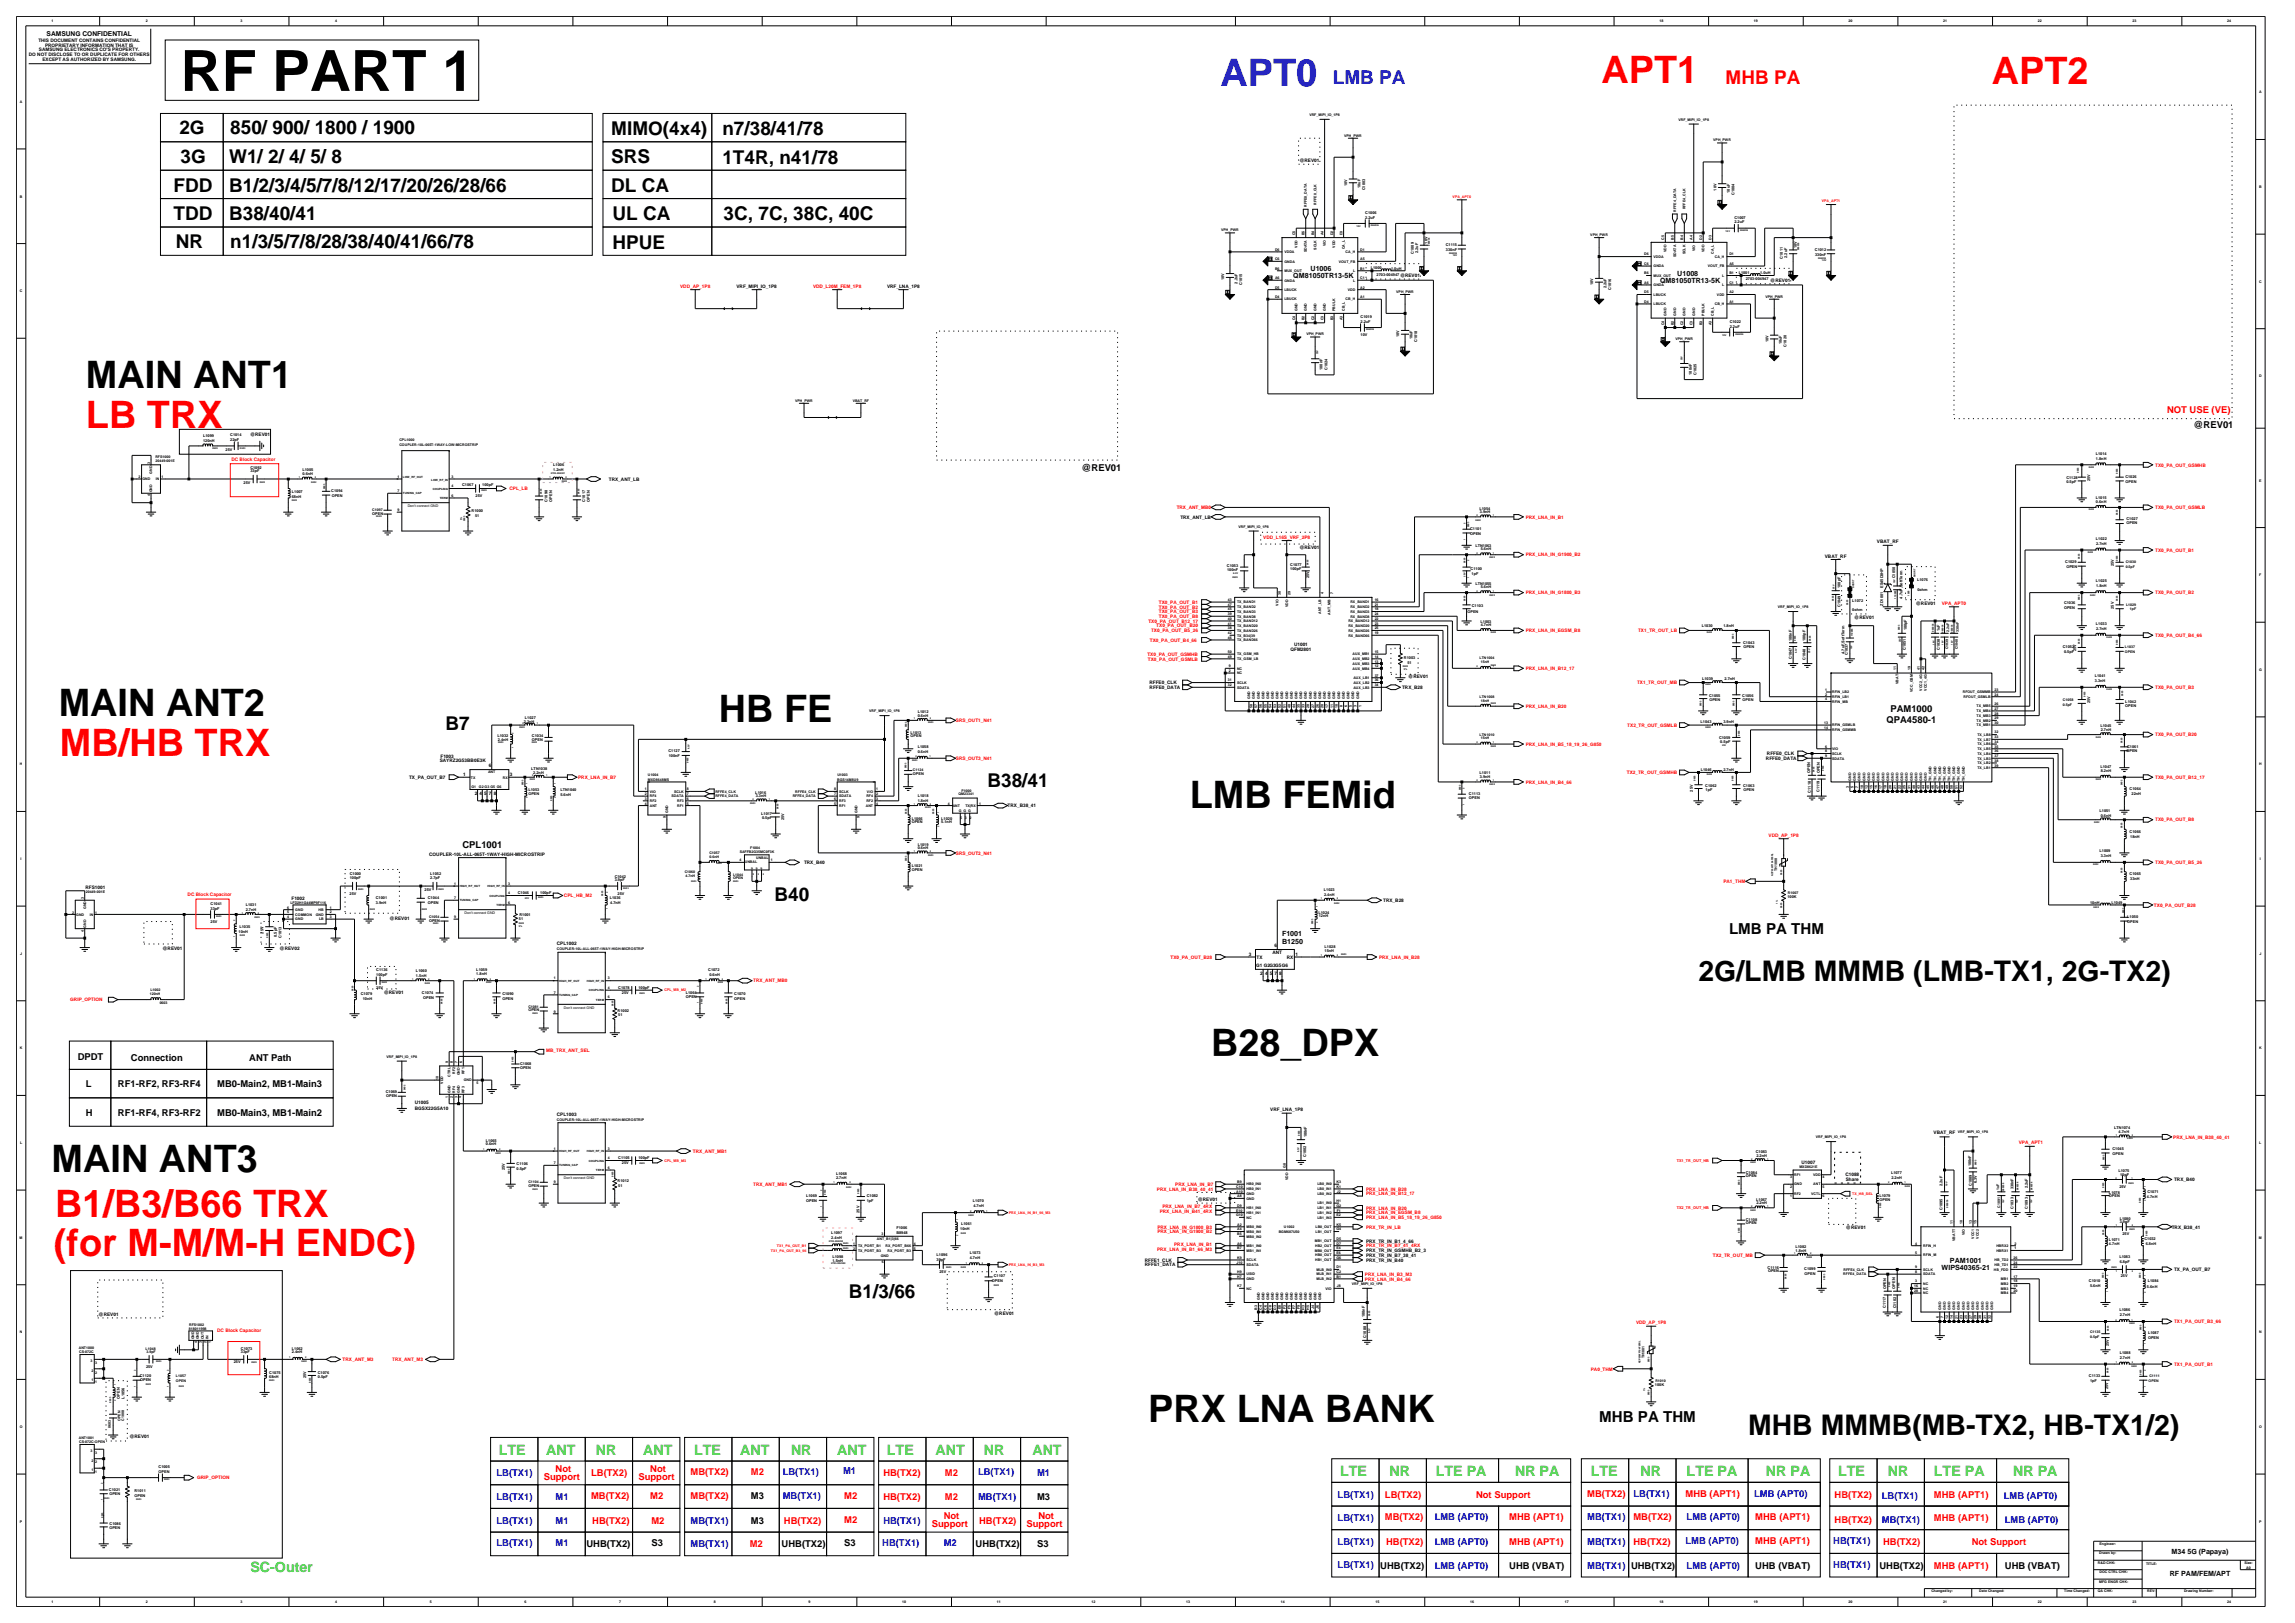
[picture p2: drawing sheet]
<svg xmlns="http://www.w3.org/2000/svg" width="420mm" height="297mm" viewBox="0 0 420 297" stroke-linecap="round" stroke-linejoin="round" font-family="sans-serif">
<defs><g id="words">
<text font-size="10.4" x="33.1" y="16.6">RF PART 1</text>
<text font-size="6.9" fill="#00f" x="223.4" y="15.8">APT0</text>
<g font-size="6.9" fill="#f00">
<text x="293.1" y="15.1">APT1</text>
<text x="364.5" y="15.3">APT2</text>
<text x="15.7" y="78.4">LB TRX</text>
<text x="11" y="138.3">MB/HB TRX</text>
<text x="10.1" y="222.8">B1/B3/B66 TRX</text>
<text x="9.9" y="229.9">(for M-M/M-H ENDC)</text>
</g>
<g font-size="6.9">
<text x="15.7" y="71">MAIN ANT1</text>
<text x="10.7" y="131">MAIN ANT2</text>
<text x="131.6" y="132">HB FE</text>
<text x="217.7" y="147.8">LMB FEMid</text>
<text x="221.6" y="193.3">B28_DPX</text>
<text x="9.5" y="214.5">MAIN ANT3</text>
<text x="210.1" y="260.2">PRX LNA BANK</text>
</g>
<g font-size="5.2">
<text x="310.8" y="179.5">2G/LMB MMMB (LMB-TX1, 2G-TX2)</text>
<text x="319.9" y="262.6">MHB MMMB(MB-TX2, HB-TX1/2)</text>
</g>
<text font-size="3.5" fill="#00f" x="243.9" y="15.3">LMB PA</text>
<text font-size="3.5" fill="#f00" x="315.8" y="15.3">MHB PA</text>
<g font-size="3.5">
<text x="32.8" y="24.4">2G</text>
<text x="33.1" y="29.8">3G</text>
<text x="41.9" y="29.8">W1/ 2/ 4/ 5/ 8</text>
<text x="42.1" y="24.4">850/ 900/ 1800 / 1900</text>
<text x="111.9" y="24.6">MIMO(4x4)</text>
<text x="111.9" y="29.8">SRS</text>
<text x="132.2" y="24.6">n7/38/41/78</text>
<text x="31.7" y="35">FDD</text>
<text x="41.9" y="35">B1/2/3/4/5/7/8/12/17/20/26/28/66</text>
<text x="111.9" y="35">DL CA</text>
<text x="132.2" y="30.1">1T4R, n41/78</text>
<text x="31.7" y="40.2">TDD</text>
<text x="41.9" y="40.2">B38/40/41</text>
<text x="112.1" y="40.2">UL CA</text>
<text x="132.4" y="40.2">3C, 7C, 38C, 40C</text>
<text x="32.2" y="45.4">NR</text>
<text x="42.1" y="45.4">n1/3/5/7/8/28/38/40/41/66/78</text>
<text x="112.1" y="45.6">HPUE</text>
<text x="81.5" y="133.6">B7</text>
<text x="180.7" y="144">B38/41</text>
<text x="141.7" y="164.9">B40</text>
<text x="155.4" y="237.4">B1/3/66</text>
</g>
<g font-size="2.8">
<text x="316.4" y="170.9">LMB PA THM</text>
<text x="292.7" y="260.1">MHB PA THM</text>
</g>
<g font-size="2.6" fill="#32cc32">
<text x="91.3" y="266.3">LTE</text>
<text x="100" y="266.3">ANT</text>
<text x="109" y="266.3">NR</text>
<text x="117.7" y="266.3">ANT</text>
<text x="127" y="266.3">LTE</text>
<text x="135.5" y="266.3">ANT</text>
<text x="144.8" y="266.3">NR</text>
<text x="153.2" y="266.3">ANT</text>
<text x="162.3" y="266.3">LTE</text>
<text x="171.2" y="266.3">ANT</text>
<text x="180.1" y="266.3">NR</text>
<text x="188.9" y="266.3">ANT</text>
<text x="245.2" y="270.2">LTE</text>
<text x="254.3" y="270.2">NR</text>
<text x="262.8" y="270.2">LTE PA</text>
<text x="277.3" y="270.2">NR PA</text>
<text x="291.1" y="270.2">LTE</text>
<text x="300.2" y="270.2">NR</text>
<text x="308.7" y="270.2">LTE PA</text>
<text x="323.2" y="270.2">NR PA</text>
<text x="336.4" y="270.2">LTE</text>
<text x="345.5" y="270.2">NR</text>
<text x="353.9" y="270.2">LTE PA</text>
<text x="368.4" y="270.2">NR PA</text>
<text x="45.8" y="287.7">SC-Outer</text>
</g>
<g font-size="1.7" fill="#f00">
<text x="396.6" y="75.5">NOT USE (VE)</text>
<text x="101.7" y="269.3">Not</text>
<text x="119" y="269.3">Not</text>
<text x="126.4" y="270">MB(TX2)</text>
<text x="137.4" y="270">M2</text>
<text x="99.5" y="270.8">Support</text>
<text x="108.2" y="270.2">LB(TX2)</text>
<text x="108.2" y="274.3">MB(TX2)</text>
<text x="116.8" y="270.8">Support</text>
<text x="119" y="274.3">M2</text>
<text x="126.4" y="274.3">MB(TX2)</text>
<text x="154.5" y="274.3">M2</text>
<text x="161.7" y="270.2">HB(TX2)</text>
<text x="161.7" y="274.5">HB(TX2)</text>
<text x="172.9" y="274.5">M2</text>
<text x="172.9" y="270.2">M2</text>
<text x="253.5" y="274.1">LB(TX2)</text>
<text x="270.1" y="274.1">Not Support</text>
<text x="290.5" y="273.8">MB(TX2)</text>
<text x="308.5" y="273.8">MHB (APT1)</text>
<text x="335.7" y="274.1">HB(TX2)</text>
<text x="353.9" y="274.1">MHB (APT1)</text>
<text x="108.4" y="278.8">HB(TX2)</text>
<text x="119.2" y="278.8">M2</text>
<text x="143.5" y="278.8">HB(TX2)</text>
<text x="154.5" y="278.6">M2</text>
<text x="170.5" y="279.5">Support</text>
<text x="172.7" y="278">Not</text>
<text x="179.2" y="278.8">HB(TX2)</text>
<text x="187.9" y="279.5">Support</text>
<text x="190" y="278">Not</text>
<text x="253.5" y="278.2">MB(TX2)</text>
<text x="276.2" y="278.2">MHB (APT1)</text>
<text x="298.9" y="278.2">MB(TX2)</text>
<text x="321.2" y="278.2">MHB (APT1)</text>
<text x="335.7" y="278.6">HB(TX2)</text>
<text x="353.9" y="278.4">MHB (APT1)</text>
<text x="137.2" y="283.2">M2</text>
<text x="253.7" y="282.7">HB(TX2)</text>
<text x="276.2" y="282.7">MHB (APT1)</text>
<text x="298.9" y="282.7">HB(TX2)</text>
<text x="321.2" y="282.5">MHB (APT1)</text>
<text x="344.6" y="282.7">HB(TX2)</text>
<text x="353.9" y="287.1">MHB (APT1)</text>
<text x="360.8" y="282.7">Not Support</text>
</g>
<g font-size="1.7">
<text x="401.4" y="78.3">@REV01</text>
<text x="197.9" y="86.1">@REV01</text>
<text x="346" y="130.3">PAM1000</text>
<text x="345.2" y="132.2">QPA4580-1</text>
<text x="84.6" y="155.2">CPL1001</text>
<text x="14.2" y="194">DPDT</text>
<text x="24" y="194.2">Connection</text>
<text x="45.6" y="194.2">ANT Path</text>
<text x="15.7" y="198.9">L</text>
<text x="21.6" y="198.9">RF1-RF2, RF3-RF4</text>
<text x="39.8" y="198.9">MB0-Main2, MB1-Main3</text>
<text x="15.7" y="204.1">H</text>
<text x="21.6" y="204.1">RF1-RF4, RF3-RF2</text>
<text x="39.8" y="204.1">MB0-Main3, MB1-Main2</text>
<text x="137.4" y="274.3">M3</text>
<text x="189.8" y="274.5">M3</text>
<text x="137.4" y="278.8">M3</text>
<text x="107.3" y="283.2">UHB(TX2)</text>
<text x="119.2" y="282.9">S3</text>
<text x="143" y="283.2">UHB(TX2)</text>
<text x="154.5" y="282.9">S3</text>
<text x="178.5" y="283.2">UHB(TX2)</text>
<text x="189.8" y="283.2">S3</text>
<text x="252.6" y="287.1">UHB(TX2)</text>
<text x="276.2" y="287.1">UHB (VBAT)</text>
<text x="298.5" y="287.1">UHB(TX2)</text>
<text x="321.2" y="287.1">UHB (VBAT)</text>
<text x="344" y="287.1">UHB(TX2)</text>
<text x="366.9" y="287.1">UHB (VBAT)</text>
</g>
<g font-size="1.7" fill="#00f">
<text x="143.2" y="270">LB(TX1)</text>
<text x="154.3" y="269.7">M1</text>
<text x="179" y="270">LB(TX1)</text>
<text x="90.9" y="274.5">LB(TX1)</text>
<text x="90.9" y="270.2">LB(TX1)</text>
<text x="101.7" y="274.5">M1</text>
<text x="143.2" y="274.3">MB(TX1)</text>
<text x="179" y="274.5">MB(TX1)</text>
<text x="189.8" y="270.2">M1</text>
<text x="244.8" y="274.1">LB(TX1)</text>
<text x="298.9" y="273.8">LB(TX1)</text>
<text x="321" y="273.8">LMB (APT0)</text>
<text x="344.4" y="274.3">LB(TX1)</text>
<text x="366.7" y="274.3">LMB (APT0)</text>
<text x="90.9" y="278.8">LB(TX1)</text>
<text x="101.7" y="278.8">M1</text>
<text x="126.4" y="278.8">MB(TX1)</text>
<text x="161.7" y="278.8">HB(TX1)</text>
<text x="244.8" y="278.4">LB(TX1)</text>
<text x="262.6" y="278.2">LMB (APT0)</text>
<text x="290.5" y="278.2">MB(TX1)</text>
<text x="308.7" y="278.2">LMB (APT0)</text>
<text x="344.4" y="278.6">MB(TX1)</text>
<text x="366.9" y="278.6">LMB (APT0)</text>
<text x="90.9" y="282.9">LB(TX1)</text>
<text x="101.7" y="282.9">M1</text>
<text x="126.4" y="283.2">MB(TX1)</text>
<text x="161.4" y="282.9">HB(TX1)</text>
<text x="172.7" y="282.9">M2</text>
<text x="244.8" y="282.7">LB(TX1)</text>
<text x="244.8" y="286.8">LB(TX1)</text>
<text x="262.6" y="282.7">LMB (APT0)</text>
<text x="262.6" y="287.1">LMB (APT0)</text>
<text x="290.5" y="287.1">MB(TX1)</text>
<text x="290.5" y="282.7">MB(TX1)</text>
<text x="308.5" y="282.5">LMB (APT0)</text>
<text x="308.7" y="287.1">LMB (APT0)</text>
<text x="335.5" y="286.8">HB(TX1)</text>
<text x="335.5" y="282.5">HB(TX1)</text>
</g>
<g font-size="1.3">
<text x="236.7" y="50.9">QM81050TR13-5K</text>
<text x="239.8" y="49.6">U1006</text>
<text x="303.8" y="51.7">QM81050TR13-5K</text>
<text x="307" y="50.5">U1008</text>
<text x="234.6" y="172.8">B1250</text>
<text x="234.6" y="171.3">F1001</text>
<text x="355.3" y="232.3">WIPS40365-21</text>
<text x="356.9" y="231">PAM1001</text>
<text x="397.4" y="284.3">M34 5G (Papaya)</text>
<text x="397.1" y="288.4">RF PAM/FEM/APT</text>
</g>
<text font-size="1.2" x="8.5" y="6.6">SAMSUNG CONFIDENTIAL</text>
<g font-size=".9">
<text x="5.3" y="10.2">DO NOT DISCLOSE TO OR DUPLICATE FOR OTHERS</text>
<text x="7" y="7.6">THIS DOCUMENT CONTAINS CONFIDENTIAL</text>
<text x="7.1" y="9.4">SAMSUNG ELECTRONICS CO'S PROPERTY.</text>
<text x="7.8" y="11.1">EXCEPT AS AUTHORIZED BY SAMSUNG.</text>
<text x="8.2" y="8.5">PROPRIETARY INFORMATION THAT IS</text>
<text x="237.8" y="29.7">@REV01</text>
<text x="134.8" y="52.7">VRF_MIPI_IO_1P8</text>
<text x="162.3" y="52.7">VRF_LNA_1P8</text>
<text x="256.2" y="50.7">@REV01</text>
<text x="324" y="51.6">@REV01</text>
<text x="45.8" y="79.7">@REV01</text>
<text x="111.4" y="88">TRX_ANT_LB</text>
<text x="216" y="94.9">TRX_ANT_LB</text>
<text x="237.8" y="100.5">@REV01</text>
<text x="343.5" y="99.4">VBAT_RF</text>
<text x="334" y="102">VBAT_RF</text>
<text x="339.3" y="113.3">@REV01</text>
<text x="350.6" y="110.7">@REV01</text>
<text x="236.2" y="119.1">QFM2801</text>
<text x="236.8" y="118.3">U1001</text>
<text x="210.4" y="125.2">RFFE0_CLK</text>
<text x="257.7" y="124.1">@REV01</text>
<text x="210.4" y="126.1">RFFE0_DATA</text>
<text x="256.6" y="126.1">TRX_B28</text>
<text x="74.9" y="142.5">TX_PA_OUT_B7</text>
<text x="80.5" y="139.5">SAYRZ2G53BB0E3K</text>
<text x="80.6" y="138.6">F1003</text>
<text x="84.8" y="142">1</text>
<text x="89.5" y="140.4">6</text>
<text x="93.3" y="142">3</text>
<text x="323.2" y="139.1">RFFE0_DATA</text>
<text x="323.4" y="138.2">RFFE0_CLK</text>
<text x="86.9" y="145.5">2</text>
<text x="87.7" y="145.5">4</text>
<text x="88.6" y="145.5">5</text>
<text x="89.5" y="145.5">7</text>
<text x="90.3" y="145.5">8</text>
<text x="184.4" y="147.7">TRX_B38_41</text>
<text x="78.6" y="156.6">COUPLER-10L-ALL-065T-1WAY-HIGH-MICROSTRIP</text>
<text x="147.1" y="158.1">TRX_B40</text>
<text x="15.6" y="162.8">RFS1001</text>
<text x="53.3" y="164.6">F1002</text>
<text x="253.1" y="165">TRX_B28</text>
<text x="29.7" y="173.9">@REV01</text>
<text x="51.2" y="173.9">@REV02</text>
<text x="71.3" y="168.3">@REV01</text>
<text x="101.9" y="173">CPL1002</text>
<text x="233.2" y="173.3">6</text>
<text x="228.6" y="174.9">3</text>
<text x="229.9" y="177">G1 G2G3G5G6</text>
<text x="229.9" y="175.4">TX</text>
<text x="230.6" y="178.4">2</text>
<text x="231.5" y="178.4">4</text>
<text x="232.4" y="178.4">5</text>
<text x="232.9" y="174.5">ANT</text>
<text x="233.2" y="178.4">7</text>
<text x="234.1" y="178.4">8</text>
<text x="235.5" y="175.4">RX</text>
<text x="237.1" y="174.9">1</text>
<text x="70.2" y="181.9">@REV01</text>
<text x="75.9" y="203.1">BGSX22G5A10</text>
<text x="75.9" y="202.1">U1005</text>
<text x="232.5" y="203.4">VRF_LNA_1P8</text>
<text x="101.9" y="204.1">CPL1003</text>
<text x="353.9" y="207.5">VBAT_RF</text>
<text x="329.7" y="213">U1007</text>
<text x="337.7" y="215.3">C1088</text>
<text x="219.2" y="219.8">@REV01</text>
<text x="337.8" y="216.1">Share</text>
<text x="397.9" y="216.1">TRX_B40</text>
<text x="250" y="227.4">PRX_TR_IN_B1_4_66</text>
<text x="337.8" y="224.8">@REV01</text>
<text x="397.4" y="224.8">TRX_B38_41</text>
<text x="209.5" y="230.9">RFFE1_CLK</text>
<text x="209.5" y="231.7">RFFE1_DATA</text>
<text x="250" y="229.1">PRX_TR_IN_GSMHB_B2_3</text>
<text x="250" y="230">PRX_TR_IN_B7_38_41</text>
<text x="250" y="230.9">PRX_TR_IN_B40</text>
<text x="397.9" y="232.6">TX_PA_OUT_B7</text>
<text x="18.1" y="240.8">@REV01</text>
<text x="182" y="240.6">@REV01</text>
<text x="23.7" y="263.1">@REV01</text>
</g>
<g font-size=".9" fill="#f00">
<text x="124.5" y="52.7">VDD_AP_1P8</text>
<text x="148.8" y="52.7">VDD_L20M_FEM_1P8</text>
<text x="42.4" y="84.4">DC Block Capacitor</text>
<text x="93.2" y="89.7">CPL_LB</text>
<text x="394.4" y="85.4">TX0_PA_OUT_GSMHB</text>
<text x="215.3" y="93.2">TRX_ANT_MB0</text>
<text x="279.2" y="94.9">PRX_LNA_IN_B1</text>
<text x="394.4" y="93.2">TX0_PA_OUT_GSMLB</text>
<text x="231.2" y="98.6">VDD_L16S_VRF_2P8</text>
<text x="279.2" y="101.8">PRX_LNA_IN_G1900_B2</text>
<text x="394.4" y="101">TX0_PA_OUT_B1</text>
<text x="210.2" y="113.9">TX0_PA_OUT_B12_17</text>
<text x="212.1" y="110.5">TX0_PA_OUT_B1</text>
<text x="212.1" y="112.2">TX0_PA_OUT_B3</text>
<text x="212.1" y="111.3">TX0_PA_OUT_B2</text>
<text x="212.1" y="113.1">TX0_PA_OUT_B8</text>
<text x="279.2" y="108.8">PRX_LNA_IN_G1800_B3</text>
<text x="355.4" y="110.7">VPA_APT0</text>
<text x="394.4" y="108.8">TX0_PA_OUT_B2</text>
<text x="210.4" y="117.4">TX0_PA_OUT_B4_66</text>
<text x="210.7" y="115.7">TX0_PA_OUT_B5_26</text>
<text x="211.6" y="114.8">TX0_PA_OUT_B20</text>
<text x="279.2" y="115.7">PRX_LNA_IN_EGSM_B8</text>
<text x="299.8" y="115.7">TX1_TR_OUT_LB</text>
<text x="394.4" y="116.6">TX0_PA_OUT_B4_66</text>
<text x="210" y="120">TX0_PA_OUT_GSMHB</text>
<text x="210.1" y="120.9">TX0_PA_OUT_GSMLB</text>
<text x="279.2" y="122.6">PRX_LNA_IN_B12_17</text>
<text x="299.6" y="125.2">TX1_TR_OUT_MB</text>
<text x="279.2" y="129.5">PRX_LNA_IN_B20</text>
<text x="394.4" y="126.1">TX0_PA_OUT_B3</text>
<text x="174.9" y="132.1">SRS_OUT1_N41</text>
<text x="279.2" y="136.5">PRX_LNA_IN_B5_18_19_26_G850</text>
<text x="297.8" y="133">TX2_TR_OUT_GSMLB</text>
<text x="394.4" y="134.7">TX0_PA_OUT_B20</text>
<text x="105.8" y="142.5">PRX_LNA_IN_B7</text>
<text x="174.9" y="139.1">SRS_OUT3_N41</text>
<text x="279.2" y="143.4">PRX_LNA_IN_B4_66</text>
<text x="297.7" y="141.7">TX2_TR_OUT_GSMHB</text>
<text x="394.4" y="142.5">TX0_PA_OUT_B12_17</text>
<text x="323.7" y="153.1">VDD_AP_1P8</text>
<text x="394.4" y="150.3">TX0_PA_OUT_B8</text>
<text x="174.9" y="156.4">SRS_OUT2_N41</text>
<text x="315.4" y="161.6">PA1_THM</text>
<text x="394.4" y="158.1">TX0_PA_OUT_B5_26</text>
<text x="34.3" y="163.9">DC Block Capacitor</text>
<text x="103.2" y="164.2">CPL_HB_M2</text>
<text x="394.2" y="165.9">TX0_PA_OUT_B28</text>
<text x="137.8" y="179.8">TRX_ANT_MB0</text>
<text x="214.2" y="175.4">TX0_PA_OUT_B28</text>
<text x="252.4" y="175.4">PRX_LNA_IN_B28</text>
<text x="12.9" y="183.2">GRIP_OPTION</text>
<text x="100" y="192.5">MB_TRX_ANT_SEL</text>
<text x="369.4" y="209.4">VPA_APT1</text>
<text x="397.7" y="208.3">PRX_LNA_IN_B38_40_41</text>
<text x="126.8" y="210.9">TRX_ANT_MB1</text>
<text x="137.8" y="217">TRX_ANT_MB1</text>
<text x="211.7" y="217.9">PRX_LNA_IN_B38_40_41</text>
<text x="212.2" y="222">PRX_LNA_IN_B41_4RX</text>
<text x="212.7" y="221.1">PRX_LNA_IN_B7_4RX</text>
<text x="215.1" y="217">PRX_LNA_IN_B7</text>
<text x="250" y="217.9">PRX_LNA_IN_B28</text>
<text x="250" y="218.7">PRX_LNA_IN_B12_17</text>
<text x="250" y="221.3">PRX_LNA_IN_B20</text>
<text x="211.8" y="224.8">PRX_LNA_IN_G1800_B3</text>
<text x="211.8" y="225.7">PRX_LNA_IN_G1900_B2</text>
<text x="250" y="222.2">PRX_LNA_IN_EGSM_B8</text>
<text x="250" y="224.8">PRX_TR_IN_LB</text>
<text x="250" y="223.1">PRX_LNA_IN_B5_18_19_26_G850</text>
<text x="211.8" y="228.9">PRX_LNA_IN_B1_66_M3</text>
<text x="214.9" y="228">PRX_LNA_IN_B1</text>
<text x="249.8" y="233.5">PRX_LNA_IN_B3_M3</text>
<text x="250" y="228.3">PRX_TR_IN_B7_41_4RX</text>
<text x="313.5" y="230">TX2_TR_OUT_MB</text>
<text x="249.8" y="234.3">PRX_LNA_IN_B4_66</text>
<text x="39.8" y="243.8">DC Block Capacitor</text>
<text x="299.4" y="242.3">VDD_AP_1P8</text>
<text x="397.9" y="242.1">TX1_PA_OUT_B3_66</text>
<text x="62.7" y="249.1">TRX_ANT_M3</text>
<text x="71.8" y="249.1">TRX_ANT_M3</text>
<text x="291.1" y="250.8">PA0_THM</text>
<text x="397.9" y="249.9">TX1_PA_OUT_B1</text>
<text x="36.1" y="270.7">GRIP_OPTION</text>
</g>
<g font-size=".7">
<text x="9.4" y="4.1">1</text>
<text x="26.7" y="4.1">2</text>
<text x="44" y="4.1">3</text>
<text x="61.4" y="4.1">4</text>
<text x="303.7" y="4.1">18</text>
<text x="321" y="4.1">19</text>
<text x="338.3" y="4.1">20</text>
<text x="355.6" y="4.1">21</text>
<text x="372.9" y="4.1">22</text>
<text x="390.3" y="4.1">23</text>
<text x="407.6" y="4.1">24</text>
<text x="413.4" y="17.1">A</text>
<text x="3.6" y="18.8">A</text>
<text x="239.6" y="21.2">VRF_MIPI_IO_1P8</text>
<text x="307.2" y="22.1">VRF_MIPI_IO_1P8</text>
<text x="246" y="25">VPH_PWR</text>
<text x="313.5" y="25.9">VPH_PWR</text>
<text x="246.6" y="34" transform="rotate(-90 246.6 34)">10V</text>
<text x="249" y="34.4" transform="rotate(-90 249 34.4)">10uF</text>
<text x="249.8" y="34.8" transform="rotate(-90 249.8 34.8)">C1003</text>
<text x="314.1" y="34.9" transform="rotate(-90 314.1 34.9)">10V</text>
<text x="316.5" y="35.3" transform="rotate(-90 316.5 35.3)">10uF</text>
<text x="317.4" y="35.7" transform="rotate(-90 317.4 35.7)">C1004</text>
<text x="413.4" y="34.4">B</text>
<text x="3.6" y="36.1">B</text>
<text x="239.2" y="37.9" transform="rotate(-90 239.2 37.9)">RFFE0_DATA</text>
<text x="240.9" y="37.4" transform="rotate(-90 240.9 37.4)">RFFE0_CLK</text>
<text x="249.9" y="40">2.2uF</text>
<text x="249.9" y="39.2">C1006</text>
<text x="306.7" y="38.7" transform="rotate(-90 306.7 38.7)">RFFE4_DATA</text>
<text x="308.5" y="38.3" transform="rotate(-90 308.5 38.3)">RFFE4_CLK</text>
<text x="317.4" y="40.9">2.2uF</text>
<text x="317.4" y="40">C1007</text>
<text x="223.5" y="42.3">VPH_PWR</text>
<text x="233.3" y="45.9">D6</text>
<text x="233.3" y="47.6">C6</text>
<text x="235.1" y="46.3">VDDA</text>
<text x="237" y="43" transform="rotate(-90 237 43)">C5</text>
<text x="237.5" y="45.3" transform="rotate(-90 237.5 45.3)">VDD</text>
<text x="238.7" y="43" transform="rotate(-90 238.7 43)">B5</text>
<text x="239.2" y="46.2" transform="rotate(-90 239.2 46.2)">SDATA</text>
<text x="240.5" y="43" transform="rotate(-90 240.5 43)">B4</text>
<text x="240.9" y="45.7" transform="rotate(-90 240.9 45.7)">SCLK</text>
<text x="242.2" y="43" transform="rotate(-90 242.2 43)">A4</text>
<text x="242.6" y="45" transform="rotate(-90 242.6 45)">VIO</text>
<text x="244" y="43" transform="rotate(-90 244 43)">D2</text>
<text x="244.4" y="45.3" transform="rotate(-90 244.4 45.3)">VDD</text>
<text x="245.7" y="43" transform="rotate(-90 245.7 43)">D3</text>
<text x="246.1" y="45.6" transform="rotate(-90 246.1 45.6)">CA_L</text>
<text x="246.3" y="46.3">CA_H</text>
<text x="248.9" y="45.9">D1</text>
<text x="248.9" y="47.6">A5</text>
<text x="258.7" y="46.4" transform="rotate(-90 258.7 46.4)">C1009</text>
<text x="259.5" y="46.3" transform="rotate(-90 259.5 46.3)">2.2uF</text>
<text x="261.2" y="44.6" transform="rotate(-90 261.2 44.6)">10V</text>
<text x="264.6" y="45.1">C1115</text>
<text x="264.6" y="45.9">330nF</text>
<text x="291" y="43.2">VPH_PWR</text>
<text x="300.9" y="46.7">D6</text>
<text x="302.6" y="47.2">VDDA</text>
<text x="304.6" y="43.9" transform="rotate(-90 304.6 43.9)">C5</text>
<text x="305" y="46.2" transform="rotate(-90 305 46.2)">VDD</text>
<text x="306.3" y="43.9" transform="rotate(-90 306.3 43.9)">B5</text>
<text x="306.7" y="47" transform="rotate(-90 306.7 47)">SDATA</text>
<text x="308" y="43.9" transform="rotate(-90 308 43.9)">B4</text>
<text x="308.5" y="46.6" transform="rotate(-90 308.5 46.6)">SCLK</text>
<text x="309.8" y="43.9" transform="rotate(-90 309.8 43.9)">A4</text>
<text x="310.2" y="45.9" transform="rotate(-90 310.2 45.9)">VIO</text>
<text x="311.5" y="43.9" transform="rotate(-90 311.5 43.9)">D2</text>
<text x="311.9" y="46.2" transform="rotate(-90 311.9 46.2)">VDD</text>
<text x="313.2" y="43.9" transform="rotate(-90 313.2 43.9)">D3</text>
<text x="313.7" y="46.5" transform="rotate(-90 313.7 46.5)">CA_L</text>
<text x="313.8" y="47.2">CA_H</text>
<text x="316.5" y="46.7">D1</text>
<text x="326.3" y="47.3" transform="rotate(-90 326.3 47.3)">C1011</text>
<text x="327.1" y="47.2" transform="rotate(-90 327.1 47.2)">2.2uF</text>
<text x="328.8" y="45.4" transform="rotate(-90 328.8 45.4)">10V</text>
<text x="332.1" y="45.9">C1012</text>
<text x="332.2" y="46.8">330nF</text>
<text x="3.6" y="53.5">C</text>
<text x="224" y="51.3" transform="rotate(-90 224 51.3)">10V</text>
<text x="226.5" y="51.9" transform="rotate(-90 226.5 51.9)">2.2uF</text>
<text x="227.3" y="52.1" transform="rotate(-90 227.3 52.1)">C1015</text>
<text x="233.3" y="52.8">D5</text>
<text x="233.3" y="51.1">A6</text>
<text x="233.3" y="49.3">B6</text>
<text x="235.1" y="53.2">LBUCK</text>
<text x="235.1" y="48.1">GNDA</text>
<text x="235.1" y="51.5">GNDA</text>
<text x="235.1" y="49.8">MUX_OUT</text>
<text x="245" y="48.1">VOUT_FB</text>
<text x="246.7" y="53.2">VDD</text>
<text x="247.6" y="49.8">L</text>
<text x="247.6" y="51.5">L</text>
<text x="248.9" y="49.3">B1</text>
<text x="248.9" y="51.1">C1</text>
<text x="248.9" y="52.8">A2</text>
<text x="250.9" y="49.2">L1000</text>
<text x="251.9" y="50.5">2703-004947</text>
<text x="254.6" y="49.3">1.0uH</text>
<text x="255.5" y="53.6">VPH_PWR</text>
<text x="291.6" y="52.2" transform="rotate(-90 291.6 52.2)">10V</text>
<text x="294" y="52.8" transform="rotate(-90 294 52.8)">2.2uF</text>
<text x="294.9" y="53" transform="rotate(-90 294.9 53)">C1016</text>
<text x="300.9" y="48.5">C6</text>
<text x="300.9" y="53.7">D5</text>
<text x="300.9" y="50.2">B6</text>
<text x="300.9" y="52">A6</text>
<text x="302.6" y="48.9">GNDA</text>
<text x="302.6" y="50.6">MUX_OUT</text>
<text x="302.6" y="52.4">GNDA</text>
<text x="312.5" y="48.9">VOUT_FB</text>
<text x="315.2" y="52.4">L</text>
<text x="315.2" y="50.6">L</text>
<text x="316.5" y="52">C1</text>
<text x="316.5" y="53.7">A2</text>
<text x="316.5" y="48.5">A5</text>
<text x="316.5" y="50.2">B1</text>
<text x="318.2" y="50.1">L1001</text>
<text x="319.5" y="51.3">2703-004947</text>
<text x="322.1" y="50.2">1.0uH</text>
<text x="413.4" y="51.7">C</text>
<text x="233.3" y="54.5">D4</text>
<text x="235.1" y="55">LBUCK</text>
<text x="237" y="58.6" transform="rotate(-90 237 58.6)">C4</text>
<text x="237.5" y="56.9" transform="rotate(-90 237.5 56.9)">GND</text>
<text x="238.7" y="58.6" transform="rotate(-90 238.7 58.6)">B2</text>
<text x="239.2" y="56.9" transform="rotate(-90 239.2 56.9)">GND</text>
<text x="240.5" y="58.6" transform="rotate(-90 240.5 58.6)">C2</text>
<text x="240.9" y="56.9" transform="rotate(-90 240.9 56.9)">GND</text>
<text x="242.2" y="58.6" transform="rotate(-90 242.2 58.6)">C3</text>
<text x="242.6" y="56.9" transform="rotate(-90 242.6 56.9)">GND</text>
<text x="244" y="58.6" transform="rotate(-90 244 58.6)">B3</text>
<text x="244.4" y="56.9" transform="rotate(-90 244.4 56.9)">PBULK</text>
<text x="245.7" y="58.6" transform="rotate(-90 245.7 58.6)">A3</text>
<text x="246.1" y="56.9" transform="rotate(-90 246.1 56.9)">CB_L</text>
<text x="246.3" y="55">CB_H</text>
<text x="248.9" y="54.5">A1</text>
<text x="249" y="59.1">2.2uF</text>
<text x="249" y="58.2">C1019</text>
<text x="300.9" y="55.4">D4</text>
<text x="302.6" y="55.8">LBUCK</text>
<text x="302.6" y="54.1">LBUCK</text>
<text x="304.6" y="59.5" transform="rotate(-90 304.6 59.5)">C4</text>
<text x="305" y="57.8" transform="rotate(-90 305 57.8)">GND</text>
<text x="306.3" y="59.5" transform="rotate(-90 306.3 59.5)">B2</text>
<text x="306.7" y="57.8" transform="rotate(-90 306.7 57.8)">GND</text>
<text x="308" y="59.5" transform="rotate(-90 308 59.5)">C2</text>
<text x="308.5" y="57.8" transform="rotate(-90 308.5 57.8)">GND</text>
<text x="309.8" y="59.5" transform="rotate(-90 309.8 59.5)">C3</text>
<text x="310.2" y="57.8" transform="rotate(-90 310.2 57.8)">GND</text>
<text x="311.5" y="59.5" transform="rotate(-90 311.5 59.5)">B3</text>
<text x="311.9" y="57.8" transform="rotate(-90 311.9 57.8)">PBULK</text>
<text x="313.2" y="59.5" transform="rotate(-90 313.2 59.5)">A3</text>
<text x="313.7" y="57.8" transform="rotate(-90 313.7 57.8)">CB_L</text>
<text x="313.8" y="55.8">CB_H</text>
<text x="314.2" y="54.1">VDD</text>
<text x="316.5" y="55.4">A1</text>
<text x="316.5" y="59.1">C1022</text>
<text x="316.5" y="59.9">2.2uF</text>
<text x="323.1" y="54.5">VPH_PWR</text>
<text x="239.1" y="61.4">VPH_PWR</text>
<text x="249" y="61.5">10V</text>
<text x="256.1" y="61.7" transform="rotate(-90 256.1 61.7)">10V</text>
<text x="258.5" y="62.1" transform="rotate(-90 258.5 62.1)">10uF</text>
<text x="259.4" y="62.5" transform="rotate(-90 259.4 62.5)">C1018</text>
<text x="306.6" y="62.3">VPH_PWR</text>
<text x="323.6" y="62.6" transform="rotate(-90 323.6 62.6)">10V</text>
<text x="326.1" y="63" transform="rotate(-90 326.1 63)">10uF</text>
<text x="326.9" y="63.4" transform="rotate(-90 326.9 63.4)">C1020</text>
<text x="242.1" y="67.7" transform="rotate(-90 242.1 67.7)">100nF</text>
<text x="242.9" y="67.7" transform="rotate(-90 242.9 67.7)">C1024</text>
<text x="309.6" y="68.6" transform="rotate(-90 309.6 68.6)">100nF</text>
<text x="310.5" y="68.6" transform="rotate(-90 310.5 68.6)">C1025</text>
<text x="413.4" y="69">D</text>
<text x="145.5" y="73.5">VPH_PWR</text>
<text x="156" y="73.5">VBAT_RF</text>
<text x="28.4" y="83.7">RFS1000</text>
<text x="37.2" y="80.9">120nH</text>
<text x="37.2" y="80">L1099</text>
<text x="41.3" y="82.5">25V</text>
<text x="42.1" y="79.9">C1014</text>
<text x="42.1" y="80.7">22pF</text>
<text x="73.1" y="80.7">CPL1000</text>
<text x="73.1" y="81.6">COUPLER-10L-065T-1WAY-LOW-MICROSTRIP</text>
<text x="383.5" y="83.3">L1014</text>
<text x="25.4" y="87.5">2</text>
<text x="26.1" y="87.9">GND</text>
<text x="27.5" y="84.9" transform="rotate(-90 27.5 84.9)">3</text>
<text x="27.9" y="86.7" transform="rotate(-90 27.9 86.7)">GND</text>
<text x="28.5" y="84.6">20449-001E</text>
<text x="28.5" y="87.9">IN</text>
<text x="29.5" y="87.5">1</text>
<text x="44.6" y="88.5">25V</text>
<text x="45.8" y="85.8">C1092</text>
<text x="45.8" y="86.4">33pF</text>
<text x="55.4" y="86.1">L1005</text>
<text x="55.4" y="87">0.6nH</text>
<text x="72.7" y="87.4">1</text>
<text x="82.6" y="87.4">3</text>
<text x="82.6" y="89.2">4</text>
<text x="84.6" y="89">C1067</text>
<text x="88.3" y="89">100pF</text>
<text x="101.2" y="85.3">L1006</text>
<text x="101.2" y="86.1">1.2nH</text>
<text x="378.2" y="87.6">C1128</text>
<text x="378.2" y="88.3">0.5pF</text>
<text x="382.5" y="88" transform="rotate(-90 382.5 88)">25V</text>
<text x="383.6" y="84.2">1.8nH</text>
<text x="389" y="87.5">C1026</text>
<text x="389" y="88.3">OPEN</text>
<text x="413.4" y="88.1">E</text>
<text x="27.5" y="90.8" transform="rotate(-90 27.5 90.8)">4</text>
<text x="27.9" y="90.1" transform="rotate(-90 27.9 90.1)">GND</text>
<text x="53.4" y="90.3">L1007</text>
<text x="53.4" y="91.1">68nH</text>
<text x="60.6" y="90">C1094</text>
<text x="60.7" y="90.9">OPEN</text>
<text x="68.1" y="94.2">OPEN</text>
<text x="68.1" y="93.5">C1097</text>
<text x="72.7" y="93.5">9</text>
<text x="72.7" y="90">7</text>
<text x="74.6" y="92.9">Don't connect GND</text>
<text x="82.6" y="90.9">6</text>
<text x="86.3" y="93.7">R1000</text>
<text x="87" y="94.6">51</text>
<text x="87" y="90.9">25V</text>
<text x="100.2" y="91.8" transform="rotate(-90 100.2 91.8)">C1098</text>
<text x="101" y="91.8" transform="rotate(-90 101 91.8)">OPEN</text>
<text x="107.1" y="91.8" transform="rotate(-90 107.1 91.8)">C1017</text>
<text x="108" y="91.8" transform="rotate(-90 108 91.8)">OPEN</text>
<text x="270.7" y="93.3">L1054</text>
<text x="270.8" y="93.9">3.9nH</text>
<text x="383.5" y="91.3">L1015</text>
<text x="383.6" y="92">0.6nH</text>
<text x="389.2" y="96">OPEN</text>
<text x="389.2" y="95.1">C1027</text>
<text x="226.6" y="96.5">VRF_MIPI_IO_1P8</text>
<text x="269" y="97">C1101</text>
<text x="269" y="97.8">OPEN</text>
<text x="270" y="100.1">LTN1063</text>
<text x="271" y="100.7">5.6nH</text>
<text x="383.6" y="98.8">L1022</text>
<text x="383.6" y="99.6">2.7nH</text>
<text x="224.5" y="103.7">C1053</text>
<text x="224.6" y="104.4">100nF</text>
<text x="236.1" y="103.5">C1077</text>
<text x="236.1" y="104.3">100pF</text>
<text x="239.6" y="105.8" transform="rotate(-90 239.6 105.8)">25V</text>
<text x="269.1" y="104.3">C1100</text>
<text x="269.3" y="105.2">1pF</text>
<text x="270" y="107">LTN1055</text>
<text x="271" y="107.6">5.6nH</text>
<text x="336.8" y="107.6" transform="rotate(-90 336.8 107.6)">100pF</text>
<text x="344.6" y="107.6" transform="rotate(-90 344.6 107.6)">ES45D3HP</text>
<text x="346.8" y="105.8" transform="rotate(-90 346.8 105.8)">C1050</text>
<text x="350.8" y="106.3">L1076</text>
<text x="377.9" y="103">C1029</text>
<text x="378.2" y="103.9">OPEN</text>
<text x="383.6" y="106.6">L1025</text>
<text x="383.6" y="107.4">1.8nH</text>
<text x="386.9" y="103.6" transform="rotate(-90 386.9 103.6)">25V</text>
<text x="389" y="103.9">0.5pF</text>
<text x="389" y="103">C1030</text>
<text x="413.5" y="105.4">F</text>
<text x="224.7" y="111.7">45</text>
<text x="224.7" y="110.8">47</text>
<text x="224.7" y="112.6">39</text>
<text x="224.7" y="113.4">40</text>
<text x="224.7" y="110">43</text>
<text x="226.4" y="112.1">TX_BAND3</text>
<text x="226.4" y="111.3">TX_BAND2</text>
<text x="226.4" y="113">TX_BAND8</text>
<text x="226.4" y="113.9">TX_BAND12</text>
<text x="226.4" y="110.4">TX_BAND1</text>
<text x="234" y="110.9" transform="rotate(-90 234 110.9)">VIO</text>
<text x="234.4" y="108.8" transform="rotate(-90 234.4 108.8)">30</text>
<text x="235.7" y="111.1" transform="rotate(-90 235.7 111.1)">VDD</text>
<text x="236.2" y="108.8" transform="rotate(-90 236.2 108.8)">29</text>
<text x="241.8" y="112.3" transform="rotate(-90 241.8 112.3)">ANT_LB</text>
<text x="242.2" y="108.6" transform="rotate(-90 242.2 108.6)">4</text>
<text x="243.5" y="112.5" transform="rotate(-90 243.5 112.5)">ANT_MB</text>
<text x="244" y="108.6" transform="rotate(-90 244 108.6)">7</text>
<text x="246.8" y="113.9">RX_BAND12</text>
<text x="247.1" y="113">RX_BAND8</text>
<text x="247.1" y="110.4">RX_BAND1</text>
<text x="247.1" y="112.1">RX_BAND3</text>
<text x="247.1" y="111.3">RX_BAND2</text>
<text x="251.6" y="112.6">24</text>
<text x="251.6" y="110">16</text>
<text x="251.6" y="111.7">18</text>
<text x="251.6" y="110.8">21</text>
<text x="251.6" y="113.4">22</text>
<text x="268.6" y="112.1">OPEN</text>
<text x="269.3" y="111">C1103</text>
<text x="270.9" y="113.9">L1003</text>
<text x="325.4" y="111.3">VRF_MIPI_IO_1P8</text>
<text x="336.8" y="111" transform="rotate(-90 336.8 111)">C1049</text>
<text x="339" y="110.2">L1072</text>
<text x="339" y="111.8">0ohm</text>
<text x="344.6" y="110.8" transform="rotate(-90 344.6 110.8)">ZD1001</text>
<text x="348.2" y="109.5" transform="rotate(-90 348.2 109.5)">4.7uF,SoftTerm</text>
<text x="350.9" y="108.1">0ohm</text>
<text x="377.7" y="111.5">OPEN</text>
<text x="377.7" y="110.6">C1036</text>
<text x="386.9" y="111.4" transform="rotate(-90 386.9 111.4)">25V</text>
<text x="389.1" y="110.8">L1029</text>
<text x="389.8" y="111.7">1pF</text>
<text x="224.7" y="116.9">46</text>
<text x="224.7" y="119.5">50</text>
<text x="224.7" y="115.2">38</text>
<text x="224.7" y="114.3">41</text>
<text x="224.7" y="116">42</text>
<text x="226.4" y="117.3">TX_BAND66</text>
<text x="226.4" y="119.9">TX_GSM_HB</text>
<text x="226.4" y="115.6">TX_BAND26</text>
<text x="226.4" y="114.7">TX_BAND20</text>
<text x="226.4" y="116.5">TX_B34|39</text>
<text x="246.8" y="114.7">RX_BAND20</text>
<text x="246.8" y="115.6">RX_BAND26</text>
<text x="246.8" y="116.5">RX_BAND66</text>
<text x="247.5" y="119.9">AUX_MB1</text>
<text x="251.6" y="114.3">23</text>
<text x="251.6" y="115.2">25</text>
<text x="251.6" y="116">19</text>
<text x="251.6" y="119.5">15</text>
<text x="271" y="114.6">4.7nH</text>
<text x="311.4" y="114.8">L1030</text>
<text x="315.4" y="114.8">1.8nH</text>
<text x="319" y="117.8">C1043</text>
<text x="319.1" y="118.6">OPEN</text>
<text x="327.9" y="117.3" transform="rotate(-90 327.9 117.3)">100nF</text>
<text x="330.4" y="117.3" transform="rotate(-90 330.4 117.3)">100pF</text>
<text x="337.5" y="119.6" transform="rotate(-90 337.5 119.6)">4.7uF,SoftTerm</text>
<text x="338.2" y="119.8" transform="rotate(-90 338.2 119.8)">C1037</text>
<text x="348.8" y="119" transform="rotate(-90 348.8 119)">C1051</text>
<text x="348.9" y="115.4" transform="rotate(-90 348.9 115.4)">100pF</text>
<text x="355" y="119" transform="rotate(-90 355 119)">C1038</text>
<text x="355" y="115.5" transform="rotate(-90 355 115.5)">1uF</text>
<text x="356.5" y="118.8" transform="rotate(-90 356.5 118.8)">C1039</text>
<text x="356.7" y="115.6" transform="rotate(-90 356.7 115.6)">2.2uF</text>
<text x="358.3" y="118.8" transform="rotate(-90 358.3 118.8)">C1040</text>
<text x="358.5" y="115.6" transform="rotate(-90 358.5 115.6)">330nF</text>
<text x="377.5" y="118.6">C1052</text>
<text x="377.7" y="119.5">0.5pF</text>
<text x="379.9" y="119.2" transform="rotate(-90 379.9 119.2)">25V</text>
<text x="383.6" y="114.4">L1033</text>
<text x="383.6" y="115.2">2.7nH</text>
<text x="388.9" y="118.6">L1037</text>
<text x="388.9" y="119.5">OPEN</text>
<text x="224.7" y="120.4">49</text>
<text x="224.7" y="124.7">31</text>
<text x="224.7" y="125.6">32</text>
<text x="224.9" y="122.1">9</text>
<text x="224.9" y="123">2</text>
<text x="226.4" y="122.5">NC</text>
<text x="226.4" y="120.8">TX_GSM_LB</text>
<text x="226.4" y="125.1">SCLK</text>
<text x="226.4" y="126">SDATA</text>
<text x="226.4" y="123.4">NC</text>
<text x="247.5" y="122.5">AUX_MB4</text>
<text x="247.5" y="121.7">AUX_MB3</text>
<text x="247.5" y="120.8">AUX_MB2</text>
<text x="247.7" y="126">AUX_LB3</text>
<text x="247.7" y="125.1">AUX_LB2</text>
<text x="247.7" y="124.3">AUX_LB1</text>
<text x="251.6" y="125.6">34</text>
<text x="251.6" y="124.7">36</text>
<text x="251.6" y="123.8">37</text>
<text x="251.6" y="122.1">12</text>
<text x="251.6" y="121.2">13</text>
<text x="251.6" y="120.4">14</text>
<text x="256.9" y="120.6">R1003</text>
<text x="257.6" y="121.4">51</text>
<text x="270.8" y="120.6">LTN1004</text>
<text x="271" y="121.2">15nH</text>
<text x="311.5" y="124.5">L1039</text>
<text x="315.6" y="124.5">2.7nH</text>
<text x="327.9" y="120.6" transform="rotate(-90 327.9 120.6)">C1047</text>
<text x="330.4" y="120.8" transform="rotate(-90 330.4 120.8)">C1048</text>
<text x="347" y="122.7" transform="rotate(-90 347 122.7)">11</text>
<text x="347.4" y="125.2" transform="rotate(-90 347.4 125.2)">VBAT</text>
<text x="349.6" y="122.7" transform="rotate(-90 349.6 122.7)">19</text>
<text x="351.3" y="122.7" transform="rotate(-90 351.3 122.7)">41</text>
<text x="352.2" y="122.7" transform="rotate(-90 352.2 122.7)">42</text>
<text x="383.4" y="123.9">L1041</text>
<text x="383.4" y="124.8">3.3nH</text>
<text x="413.4" y="122.8">G</text>
<text x="96.1" y="131.6">L1027</text>
<text x="159.1" y="130.3">VRF_MIPI_IO_1P8</text>
<text x="167.9" y="130.5">L1012</text>
<text x="167.9" y="131.2">0.6nH</text>
<text x="228.8" y="127.9" transform="rotate(-90 228.8 127.9)">GND</text>
<text x="229.2" y="129.6" transform="rotate(-90 229.2 129.6)">58</text>
<text x="229.7" y="127.9" transform="rotate(-90 229.7 127.9)">GND</text>
<text x="230.1" y="129.6" transform="rotate(-90 230.1 129.6)">57</text>
<text x="230.5" y="127.9" transform="rotate(-90 230.5 127.9)">GND</text>
<text x="231" y="129.6" transform="rotate(-90 231 129.6)">56</text>
<text x="231.4" y="127.9" transform="rotate(-90 231.4 127.9)">GND</text>
<text x="231.8" y="129.6" transform="rotate(-90 231.8 129.6)">55</text>
<text x="232.3" y="127.9" transform="rotate(-90 232.3 127.9)">GND</text>
<text x="232.7" y="129.6" transform="rotate(-90 232.7 129.6)">54</text>
<text x="233.1" y="127.9" transform="rotate(-90 233.1 127.9)">GND</text>
<text x="233.6" y="129.6" transform="rotate(-90 233.6 129.6)">53</text>
<text x="234" y="127.9" transform="rotate(-90 234 127.9)">GND</text>
<text x="234.4" y="129.6" transform="rotate(-90 234.4 129.6)">52</text>
<text x="234.8" y="127.9" transform="rotate(-90 234.8 127.9)">GND</text>
<text x="235.3" y="129.6" transform="rotate(-90 235.3 129.6)">51</text>
<text x="235.7" y="127.9" transform="rotate(-90 235.7 127.9)">GND</text>
<text x="236.2" y="129.6" transform="rotate(-90 236.2 129.6)">48</text>
<text x="236.6" y="127.9" transform="rotate(-90 236.6 127.9)">GND</text>
<text x="237" y="129.6" transform="rotate(-90 237 129.6)">44</text>
<text x="237.5" y="127.9" transform="rotate(-90 237.5 127.9)">GND</text>
<text x="237.9" y="129.6" transform="rotate(-90 237.9 129.6)">35</text>
<text x="238.3" y="127.9" transform="rotate(-90 238.3 127.9)">GND</text>
<text x="238.7" y="129.6" transform="rotate(-90 238.7 129.6)">33</text>
<text x="239.2" y="127.9" transform="rotate(-90 239.2 127.9)">GND</text>
<text x="239.6" y="129.6" transform="rotate(-90 239.6 129.6)">28</text>
<text x="240.1" y="127.9" transform="rotate(-90 240.1 127.9)">GND</text>
<text x="240.5" y="129.6" transform="rotate(-90 240.5 129.6)">27</text>
<text x="240.9" y="127.9" transform="rotate(-90 240.9 127.9)">GND</text>
<text x="241.4" y="129.6" transform="rotate(-90 241.4 129.6)">26</text>
<text x="241.8" y="127.9" transform="rotate(-90 241.8 127.9)">GND</text>
<text x="242.2" y="129.6" transform="rotate(-90 242.2 129.6)">20</text>
<text x="242.6" y="127.9" transform="rotate(-90 242.6 127.9)">GND</text>
<text x="243.1" y="129.6" transform="rotate(-90 243.1 129.6)">17</text>
<text x="243.5" y="127.9" transform="rotate(-90 243.5 127.9)">GND</text>
<text x="244" y="129.6" transform="rotate(-90 244 129.6)">11</text>
<text x="244.4" y="127.9" transform="rotate(-90 244.4 127.9)">GND</text>
<text x="244.8" y="129.6" transform="rotate(-90 244.8 129.6)">10</text>
<text x="245.2" y="127.9" transform="rotate(-90 245.2 127.9)">GND</text>
<text x="245.7" y="129.4" transform="rotate(-90 245.7 129.4)">8</text>
<text x="246.1" y="127.9" transform="rotate(-90 246.1 127.9)">GND</text>
<text x="246.5" y="129.4" transform="rotate(-90 246.5 129.4)">6</text>
<text x="247" y="127.9" transform="rotate(-90 247 127.9)">GND</text>
<text x="247.4" y="129.4" transform="rotate(-90 247.4 129.4)">5</text>
<text x="247.8" y="127.9" transform="rotate(-90 247.8 127.9)">GND</text>
<text x="248.3" y="129.4" transform="rotate(-90 248.3 129.4)">3</text>
<text x="248.7" y="127.9" transform="rotate(-90 248.7 127.9)">GND</text>
<text x="249.1" y="129.4" transform="rotate(-90 249.1 129.4)">1</text>
<text x="270.8" y="127.8">LTN1008</text>
<text x="271" y="128.4">18nH</text>
<text x="312.8" y="127.5">C1055</text>
<text x="312.8" y="128.3">OPEN</text>
<text x="318.8" y="127.5">C1056</text>
<text x="318.9" y="128.3">OPEN</text>
<text x="334" y="128.2">4</text>
<text x="334" y="127.3">2</text>
<text x="334" y="126.4">1</text>
<text x="335.3" y="128.6">RFIN_MB</text>
<text x="335.3" y="127.7">RFIN_LB1</text>
<text x="335.3" y="126.9">RFIN_LB2</text>
<text x="350" y="126.6" transform="rotate(-90 350 126.6)">VCC_GSM</text>
<text x="351.8" y="126.4" transform="rotate(-90 351.8 126.4)">VCC2_4G</text>
<text x="352.6" y="126.4" transform="rotate(-90 352.6 126.4)">VCC1_4G</text>
<text x="359.2" y="126.9">RFOUT_GSMMB</text>
<text x="359.3" y="127.7">RFOUT_GSMLB</text>
<text x="361.7" y="129.5">TX_MB5</text>
<text x="361.7" y="130.3">TX_MB4</text>
<text x="361.7" y="131.2">TX_MB3</text>
<text x="365" y="129">26</text>
<text x="365" y="129.9">27</text>
<text x="365" y="130.8">28</text>
<text x="365" y="131.6">29</text>
<text x="365" y="126.4">23</text>
<text x="365" y="127.3">24</text>
<text x="377.5" y="128.4">C1058</text>
<text x="377.5" y="129.2">0.5pF</text>
<text x="382.5" y="128.7" transform="rotate(-90 382.5 128.7)">25V</text>
<text x="388.9" y="128.6">L1042</text>
<text x="388.9" y="129.4">OPEN</text>
<text x="91" y="134.8">L1032</text>
<text x="91.1" y="135.5">2.4nH</text>
<text x="95.9" y="132.3">2.2nH</text>
<text x="97.3" y="134.8">C1034</text>
<text x="97.3" y="135.5">OPEN</text>
<text x="122.3" y="137.7">C1127</text>
<text x="166.6" y="134.3">L1013</text>
<text x="166.6" y="134.9">OPEN</text>
<text x="167.9" y="137.7">0.6nH</text>
<text x="167.9" y="136.9">L1058</text>
<text x="270.8" y="134.7">LTN1010</text>
<text x="271" y="135.3">15nH</text>
<text x="311.2" y="132.3">L1043</text>
<text x="314.6" y="135.3">C1059</text>
<text x="314.8" y="135.9">0.5pF</text>
<text x="315.4" y="132.3">3.9nH</text>
<text x="333.9" y="132.5">13</text>
<text x="333.9" y="133.4">14</text>
<text x="334" y="137.7">8</text>
<text x="334" y="136.8">6</text>
<text x="335.3" y="137.3">VIO</text>
<text x="335.3" y="132.9">RFIN_GSMLB</text>
<text x="335.3" y="133.8">RFIN_GSMMB</text>
<text x="361.7" y="132">TX_MB2</text>
<text x="361.7" y="132.9">TX_MB1</text>
<text x="361.9" y="135.5">TX_LB7</text>
<text x="361.9" y="136.4">TX_LB6</text>
<text x="361.9" y="137.3">TX_LB5</text>
<text x="361.9" y="134.7">TX_LB8</text>
<text x="365" y="135.1">33</text>
<text x="365" y="135.9">34</text>
<text x="365" y="136.8">35</text>
<text x="365" y="137.7">36</text>
<text x="365" y="132.5">30</text>
<text x="365" y="134.2">32</text>
<text x="384.4" y="133.1">L1045</text>
<text x="384.4" y="133.8">2.7nH</text>
<text x="389.2" y="137.7">OPEN</text>
<text x="389.3" y="136.8">C1061</text>
<text x="3.6" y="140.1">H</text>
<text x="86.2" y="142.5">TX</text>
<text x="89.3" y="141.5">ANT</text>
<text x="92" y="142.5">RX</text>
<text x="97.2" y="140.9">LTN1038</text>
<text x="97.6" y="141.6">2.2nH</text>
<text x="118.6" y="142.9">MXD8648MS</text>
<text x="118.6" y="142">U1004</text>
<text x="122.4" y="138.5">100nF</text>
<text x="153.2" y="142.9">BGS14M8U9</text>
<text x="153.2" y="142">U1003</text>
<text x="167.1" y="141.8">OPEN</text>
<text x="167.1" y="141.1">C1124</text>
<text x="270.8" y="141.6">L1011</text>
<text x="270.8" y="142.4">3.9nH</text>
<text x="311.3" y="141.1">L1046</text>
<text x="315.4" y="141.1">2.7nH</text>
<text x="331.3" y="141.4" transform="rotate(-90 331.3 141.4)">OPEN</text>
<text x="333" y="141.5" transform="rotate(-90 333 141.5)">OPEN</text>
<text x="334" y="138.6">9</text>
<text x="335.3" y="138.1">SCLK</text>
<text x="335.3" y="139">SDATA</text>
<text x="338.8" y="142.9" transform="rotate(-90 338.8 142.9)">GND</text>
<text x="339.6" y="142.9" transform="rotate(-90 339.6 142.9)">GND</text>
<text x="340.5" y="142.9" transform="rotate(-90 340.5 142.9)">GND</text>
<text x="341.4" y="142.9" transform="rotate(-90 341.4 142.9)">GND</text>
<text x="342.2" y="142.9" transform="rotate(-90 342.2 142.9)">GND</text>
<text x="343.1" y="142.9" transform="rotate(-90 343.1 142.9)">GND</text>
<text x="344" y="142.9" transform="rotate(-90 344 142.9)">GND</text>
<text x="344.8" y="142.9" transform="rotate(-90 344.8 142.9)">GND</text>
<text x="345.7" y="142.9" transform="rotate(-90 345.7 142.9)">GND</text>
<text x="346.6" y="142.9" transform="rotate(-90 346.6 142.9)">GND</text>
<text x="347.4" y="142.9" transform="rotate(-90 347.4 142.9)">GND</text>
<text x="348.3" y="142.9" transform="rotate(-90 348.3 142.9)">GND</text>
<text x="349.2" y="142.9" transform="rotate(-90 349.2 142.9)">GND</text>
<text x="350" y="142.9" transform="rotate(-90 350 142.9)">GND</text>
<text x="350.9" y="142.9" transform="rotate(-90 350.9 142.9)">GND</text>
<text x="351.8" y="142.9" transform="rotate(-90 351.8 142.9)">GND</text>
<text x="352.6" y="142.9" transform="rotate(-90 352.6 142.9)">GND</text>
<text x="353.5" y="142.9" transform="rotate(-90 353.5 142.9)">TH_GND</text>
<text x="354.4" y="142.9" transform="rotate(-90 354.4 142.9)">TH_GND</text>
<text x="355.2" y="142.9" transform="rotate(-90 355.2 142.9)">TH_GND</text>
<text x="356.1" y="142.9" transform="rotate(-90 356.1 142.9)">TH_GND</text>
<text x="357" y="142.9" transform="rotate(-90 357 142.9)">TH_GND</text>
<text x="357.8" y="142.9" transform="rotate(-90 357.8 142.9)">TH_GND</text>
<text x="358.7" y="142.9" transform="rotate(-90 358.7 142.9)">TH_GND</text>
<text x="359.6" y="142.9" transform="rotate(-90 359.6 142.9)">TH_GND</text>
<text x="361.9" y="138.1">TX_LB4</text>
<text x="361.9" y="139">TX_LB3</text>
<text x="361.9" y="139.8">TX_LB2</text>
<text x="361.9" y="140.7">TX_LB1</text>
<text x="365" y="138.6">37</text>
<text x="365" y="139.4">38</text>
<text x="365" y="140.3">39</text>
<text x="384.4" y="140.5">L1047</text>
<text x="384.4" y="141.3">8.2nH</text>
<text x="413.4" y="140.1">H</text>
<text x="86.3" y="144.1">G1</text>
<text x="87.7" y="144.1">G2 G3 G5 G6</text>
<text x="96.7" y="145.5">OPEN</text>
<text x="96.7" y="144.8">L1053</text>
<text x="102.6" y="145.7">5.6nH</text>
<text x="102.6" y="144.8">LTN1040</text>
<text x="118" y="144.6">1</text>
<text x="118" y="145.5">2</text>
<text x="118" y="146.4">3</text>
<text x="118" y="147.2">4</text>
<text x="118.9" y="145">VIO</text>
<text x="118.9" y="145.9">RF4</text>
<text x="118.9" y="146.8">RF2</text>
<text x="118.9" y="147.6">ANT</text>
<text x="121.9" y="149.7" transform="rotate(-90 121.9 149.7)">9</text>
<text x="122.3" y="148.8" transform="rotate(-90 122.3 148.8)">GND</text>
<text x="122.9" y="145.9">SDATA</text>
<text x="123.4" y="145">SCLK</text>
<text x="123.9" y="147.6">RF1</text>
<text x="123.9" y="146.8">RF3</text>
<text x="125.7" y="145.5">7</text>
<text x="125.7" y="144.6">8</text>
<text x="125.7" y="147.2">5</text>
<text x="125.7" y="146.4">6</text>
<text x="130.9" y="145.9">RFFE4_DATA</text>
<text x="130.9" y="145">RFFE4_CLK</text>
<text x="138.2" y="145.2">L1016</text>
<text x="138.3" y="145.9">3.3nH</text>
<text x="139.3" y="149.1">L1017</text>
<text x="139.5" y="149.8">0.5pF</text>
<text x="145.1" y="145.9">RFFE4_DATA</text>
<text x="145.5" y="145">RFFE4_CLK</text>
<text x="152.7" y="146.4">6</text>
<text x="152.7" y="145.5">7</text>
<text x="152.7" y="144.6">8</text>
<text x="152.7" y="147.2">5</text>
<text x="153.6" y="146.8">RF3</text>
<text x="153.6" y="145.9">SDATA</text>
<text x="153.6" y="145">SCLK</text>
<text x="153.6" y="147.6">RF1</text>
<text x="156.9" y="148.8" transform="rotate(-90 156.9 148.8)">GND</text>
<text x="157.3" y="149.7" transform="rotate(-90 157.3 149.7)">9</text>
<text x="158.4" y="147.6">ANT</text>
<text x="158.6" y="145.9">RF4</text>
<text x="158.6" y="146.8">RF2</text>
<text x="158.7" y="145">VIO</text>
<text x="160.3" y="144.6">1</text>
<text x="160.3" y="145.5">2</text>
<text x="160.3" y="146.4">3</text>
<text x="160.3" y="147.2">4</text>
<text x="167.9" y="145.9">L1018</text>
<text x="167.9" y="146.7">1.8nH</text>
<text x="173.5" y="147.2">4</text>
<text x="174.4" y="147.8">ANT</text>
<text x="175.4" y="145.5">QM23341</text>
<text x="175.5" y="148.6">G G G</text>
<text x="175.7" y="149.8">5</text>
<text x="175.9" y="144.8">F1000</text>
<text x="176.6" y="149.8">3</text>
<text x="176.7" y="147.8">TX|RX</text>
<text x="177.4" y="149.8">2</text>
<text x="179.2" y="147.2">1</text>
<text x="268.8" y="146.2">OPEN</text>
<text x="268.8" y="145.5">C1113</text>
<text x="309.8" y="144.9" transform="rotate(-90 309.8 144.9)">25V</text>
<text x="312.1" y="144">C1062</text>
<text x="312.1" y="144.8">1pF</text>
<text x="319" y="144">C1063</text>
<text x="319.1" y="144.8">OPEN</text>
<text x="331.4" y="145" transform="rotate(-90 331.4 145)">C1118</text>
<text x="333" y="144.9" transform="rotate(-90 333 144.9)">C1119</text>
<text x="338.4" y="144.1" transform="rotate(-90 338.4 144.1)">3</text>
<text x="339.2" y="144.1" transform="rotate(-90 339.2 144.1)">5</text>
<text x="340.1" y="144.1" transform="rotate(-90 340.1 144.1)">7</text>
<text x="340.9" y="144.3" transform="rotate(-90 340.9 144.3)">10</text>
<text x="341.8" y="144.3" transform="rotate(-90 341.8 144.3)">12</text>
<text x="342.7" y="144.3" transform="rotate(-90 342.7 144.3)">15</text>
<text x="343.5" y="144.3" transform="rotate(-90 343.5 144.3)">16</text>
<text x="344.4" y="144.3" transform="rotate(-90 344.4 144.3)">17</text>
<text x="345.3" y="144.3" transform="rotate(-90 345.3 144.3)">18</text>
<text x="346.1" y="144.3" transform="rotate(-90 346.1 144.3)">20</text>
<text x="347" y="144.3" transform="rotate(-90 347 144.3)">21</text>
<text x="347.9" y="144.3" transform="rotate(-90 347.9 144.3)">22</text>
<text x="348.7" y="144.3" transform="rotate(-90 348.7 144.3)">25</text>
<text x="349.6" y="144.3" transform="rotate(-90 349.6 144.3)">31</text>
<text x="350.5" y="144.3" transform="rotate(-90 350.5 144.3)">40</text>
<text x="351.3" y="144.3" transform="rotate(-90 351.3 144.3)">43</text>
<text x="352.2" y="144.3" transform="rotate(-90 352.2 144.3)">44</text>
<text x="353.1" y="144.3" transform="rotate(-90 353.1 144.3)">45</text>
<text x="353.9" y="144.3" transform="rotate(-90 353.9 144.3)">46</text>
<text x="354.8" y="144.3" transform="rotate(-90 354.8 144.3)">47</text>
<text x="355.7" y="144.3" transform="rotate(-90 355.7 144.3)">48</text>
<text x="356.5" y="144.3" transform="rotate(-90 356.5 144.3)">49</text>
<text x="357.4" y="144.3" transform="rotate(-90 357.4 144.3)">50</text>
<text x="358.3" y="144.3" transform="rotate(-90 358.3 144.3)">51</text>
<text x="359.1" y="144.3" transform="rotate(-90 359.1 144.3)">52</text>
<text x="384.2" y="148.6">L1051</text>
<text x="384.4" y="149.4">0.6nH</text>
<text x="389.7" y="144.6">C1064</text>
<text x="390.1" y="145.5">22nH</text>
<text x="137.3" y="155.4">F1004</text>
<text x="143.5" y="150.1" transform="rotate(-90 143.5 150.1)">25V</text>
<text x="166.8" y="150">L1066</text>
<text x="166.8" y="150.7">OPEN</text>
<text x="167.9" y="154.8">L1019</text>
<text x="167.9" y="155.4">0.6nH</text>
<text x="172.3" y="150.7">5.1nH</text>
<text x="172.3" y="150">L1020</text>
<text x="384.2" y="155.9">L1009</text>
<text x="389.7" y="152.4">C1066</text>
<text x="389.9" y="153.3">18nH</text>
<text x="3.8" y="157.4">I</text>
<text x="64" y="160.9">100pF</text>
<text x="64" y="160">C1000</text>
<text x="78.7" y="160">L1052</text>
<text x="78.7" y="160.9">2.7pF</text>
<text x="83.1" y="161.9">1</text>
<text x="93" y="161.9">3</text>
<text x="112.5" y="161.3">3.9pF</text>
<text x="112.5" y="160.6">C1042</text>
<text x="125.3" y="159.8">C1060</text>
<text x="125.5" y="160.4">4.7nH</text>
<text x="129.8" y="156.9">0.6nH</text>
<text x="129.8" y="156.3">C1057</text>
<text x="134.2" y="160.2">L1044</text>
<text x="134.2" y="160.9">OPEN</text>
<text x="135.4" y="157.6">4</text>
<text x="135.4" y="156.1">SAFFB2G35MC0F3K</text>
<text x="136.3" y="158">UNBAL</text>
<text x="138.4" y="157.1">UNBAL</text>
<text x="141.1" y="157.6">1</text>
<text x="166.8" y="158.7">L1021</text>
<text x="166.8" y="159.3">OPEN</text>
<text x="325.2" y="159.4" transform="rotate(-90 325.2 159.4)">TH1000</text>
<text x="384.4" y="156.8">3.3nH</text>
<text x="389.7" y="160.2">C1065</text>
<text x="389.9" y="161">33nH</text>
<text x="413.6" y="157.4">I</text>
<text x="13.2" y="167.2">2</text>
<text x="14" y="167.6">GND</text>
<text x="15.3" y="164.6" transform="rotate(-90 15.3 164.6)">3</text>
<text x="15.7" y="163.5">20449-001E</text>
<text x="15.7" y="166.4" transform="rotate(-90 15.7 166.4)">GND</text>
<text x="16.4" y="167.6">IN</text>
<text x="17.4" y="167.2">1</text>
<text x="38.5" y="166.5">33pF</text>
<text x="38.5" y="165.6">C1041</text>
<text x="45" y="166.6">2.7nH</text>
<text x="45" y="165.8">L1031</text>
<text x="52.6" y="168">4</text>
<text x="52.6" y="167.1">5</text>
<text x="52.6" y="166.3">6</text>
<text x="53.1" y="165.4">LFD2H1G44MP9F116</text>
<text x="54" y="167.6">COMMON</text>
<text x="54" y="166.7">GND</text>
<text x="57.8" y="167.6">GND</text>
<text x="58.3" y="166.7">HB</text>
<text x="60.4" y="166.3">1</text>
<text x="60.4" y="167.1">2</text>
<text x="60.4" y="168">3</text>
<text x="64" y="163.7">25V</text>
<text x="68.8" y="164.5">C1001</text>
<text x="68.8" y="165.4">3.9nH</text>
<text x="77.7" y="163">25V</text>
<text x="78.3" y="165.4">OPEN</text>
<text x="78.3" y="164.5">C1044</text>
<text x="78.5" y="168">C1054</text>
<text x="83.1" y="168">9</text>
<text x="83.1" y="164.5">7</text>
<text x="85" y="167.3">Don't connect GND</text>
<text x="93" y="163.7">4</text>
<text x="93" y="165.4">6</text>
<text x="94.8" y="163.7">C1046</text>
<text x="95.1" y="167.6">R1001</text>
<text x="98.9" y="163.7">100pF</text>
<text x="111.6" y="164.5">L1036</text>
<text x="111.7" y="165.4">4.7nH</text>
<text x="113" y="163.7">25V</text>
<text x="241.3" y="167.2">L1024</text>
<text x="241.3" y="167.8">12nH</text>
<text x="242.3" y="163">L1023</text>
<text x="242.3" y="163.9">2.4nH</text>
<text x="327.1" y="164.4">100K</text>
<text x="327.2" y="163.7">R1007</text>
<text x="382.5" y="165.4">10nH</text>
<text x="386.4" y="165.4">L1049</text>
<text x="15.3" y="170.5" transform="rotate(-90 15.3 170.5)">4</text>
<text x="15.7" y="169.8" transform="rotate(-90 15.7 169.8)">GND</text>
<text x="38.5" y="168.9">25V</text>
<text x="43.7" y="170.7">10nH</text>
<text x="43.8" y="169.8">L1035</text>
<text x="48.2" y="170.8" transform="rotate(-90 48.2 170.8)">25V</text>
<text x="50.7" y="171.4" transform="rotate(-90 50.7 171.4)">0.5pF</text>
<text x="51.5" y="171.7" transform="rotate(-90 51.5 171.7)">C1013</text>
<text x="54" y="168.4">GND</text>
<text x="58.4" y="168.4">LB</text>
<text x="78.5" y="168.6">OPEN</text>
<text x="95" y="168.4">51</text>
<text x="101.9" y="173.9">COUPLER-10L-ALL-065T-1WAY-HIGH-MICROSTRIP</text>
<text x="242.4" y="173.4">L1028</text>
<text x="389.3" y="168">L1050</text>
<text x="389.3" y="168.9">OPEN</text>
<text x="3.7" y="174.7">J</text>
<text x="68.9" y="178.6">100pF</text>
<text x="68.9" y="177.7">C1136</text>
<text x="76.1" y="178.8">1.5nH</text>
<text x="76.1" y="177.9">L1060</text>
<text x="87.2" y="177.7">L1059</text>
<text x="87.2" y="178.4">1.8nH</text>
<text x="101.3" y="179.2">1</text>
<text x="111.2" y="179.2">3</text>
<text x="129.6" y="177.7">C1072</text>
<text x="129.8" y="178.6">0.6nH</text>
<text x="242.4" y="174.3">15nH</text>
<text x="413.5" y="174.7">J</text>
<text x="27.4" y="182.1">120nH</text>
<text x="27.5" y="181.4">L1002</text>
<text x="29.2" y="183.8">0603</text>
<text x="66" y="182.1">C1079</text>
<text x="66.4" y="182.9">10nH</text>
<text x="68.9" y="181">25V</text>
<text x="77.2" y="181.9">C1074</text>
<text x="77.4" y="182.8">OPEN</text>
<text x="91.9" y="182.9">OPEN</text>
<text x="91.9" y="182.1">C1090</text>
<text x="96.7" y="185.1">OPEN</text>
<text x="96.7" y="184.4">C1081</text>
<text x="101.3" y="185.3">9</text>
<text x="101.3" y="181.8">7</text>
<text x="103.2" y="184.6">Don't connect GND</text>
<text x="111.2" y="181">4</text>
<text x="111.2" y="182.7">6</text>
<text x="113" y="185.2">R1002</text>
<text x="113.2" y="185.9">51</text>
<text x="113.2" y="181">C1078</text>
<text x="113.8" y="181.8">25V</text>
<text x="116.8" y="181">100pF</text>
<text x="125.5" y="182.7">OPEN</text>
<text x="125.5" y="181.8">L1064</text>
<text x="134.4" y="182.1">C1070</text>
<text x="134.4" y="182.9">OPEN</text>
<text x="3.6" y="192">K</text>
<text x="70.7" y="193.5">VRF_MIPI_IO_1P8</text>
<text x="80.3" y="197.6" transform="rotate(-90 80.3 197.6)">10</text>
<text x="82" y="194.6" transform="rotate(-90 82 194.6)">9</text>
<text x="82.4" y="197" transform="rotate(-90 82.4 197)">CTRL</text>
<text x="82.9" y="194.6" transform="rotate(-90 82.9 194.6)">8</text>
<text x="83.3" y="196.5" transform="rotate(-90 83.3 196.5)">RF2</text>
<text x="83.7" y="194.6" transform="rotate(-90 83.7 194.6)">7</text>
<text x="84.2" y="196.8" transform="rotate(-90 84.2 196.8)">GND</text>
<text x="84.6" y="194.6" transform="rotate(-90 84.6 194.6)">6</text>
<text x="84.9" y="197.9">GND</text>
<text x="85" y="196.6" transform="rotate(-90 85 196.6)">RF1</text>
<text x="95.2" y="194.9">C1068</text>
<text x="95.2" y="195.6">OPEN</text>
<text x="413.4" y="192">K</text>
<text x="70.6" y="200.1">C1069</text>
<text x="70.7" y="200.7">OPEN</text>
<text x="81.1" y="198.3" transform="rotate(-90 81.1 198.3)">VDD</text>
<text x="82" y="200.9" transform="rotate(-90 82 200.9)">1</text>
<text x="82.4" y="200" transform="rotate(-90 82.4 200)">GND</text>
<text x="82.9" y="200.9" transform="rotate(-90 82.9 200.9)">2</text>
<text x="83.3" y="200" transform="rotate(-90 83.3 200)">RF4</text>
<text x="83.7" y="200.9" transform="rotate(-90 83.7 200.9)">3</text>
<text x="84.2" y="200" transform="rotate(-90 84.2 200)">GND</text>
<text x="84.4" y="200.9" transform="rotate(-90 84.4 200.9)">4</text>
<text x="85" y="200" transform="rotate(-90 85 200)">RF3</text>
<text x="87.2" y="198.3">5</text>
<text x="3.7" y="209.3">L</text>
<text x="88.9" y="208.9">L1065</text>
<text x="88.9" y="209.5">0.6nH</text>
<text x="101.9" y="205">COUPLER-10L-ALL-065T-1WAY-HIGH-MICROSTRIP</text>
<text x="239.2" y="208.1" transform="rotate(-90 239.2 208.1)">100nF</text>
<text x="332.3" y="208.3">VRF_MIPI_IO_1P8</text>
<text x="358.3" y="207.4">VRF_MIPI_IO_1P8</text>
<text x="386.9" y="206.6">LTN1074</text>
<text x="387.7" y="207.2">4.7nH</text>
<text x="413.5" y="209.3">L</text>
<text x="92.4" y="214.1" transform="rotate(-90 92.4 214.1)">25V</text>
<text x="94.5" y="213.2">C1106</text>
<text x="94.5" y="214.1">0.5pF</text>
<text x="101.3" y="210.4">1</text>
<text x="101.3" y="213">7</text>
<text x="103.2" y="215.8">Don't connect GND</text>
<text x="111.2" y="213.9">6</text>
<text x="111.2" y="212.1">4</text>
<text x="111.2" y="210.4">3</text>
<text x="113.2" y="212.1">C1105</text>
<text x="113.8" y="213">25V</text>
<text x="116.8" y="212.1">100pF</text>
<text x="153" y="215">L1068</text>
<text x="153" y="215.8">2.7nH</text>
<text x="235.3" y="213.7" transform="rotate(-90 235.3 213.7)">G8</text>
<text x="235.7" y="215.9" transform="rotate(-90 235.7 215.9)">VDD</text>
<text x="239" y="211.7" transform="rotate(-90 239 211.7)">C1002</text>
<text x="319.5" y="214.7">C1084</text>
<text x="319.5" y="215.4">OPEN</text>
<text x="321.3" y="211.1">C1083</text>
<text x="321.4" y="211.7">2.2nH</text>
<text x="327.6" y="215.6">3</text>
<text x="328.3" y="215.2">RF1</text>
<text x="329.3" y="213.7">MXD8621E</text>
<text x="331.8" y="215.2">VDD</text>
<text x="333.5" y="215.6">4</text>
<text x="346.1" y="214.8">L1077</text>
<text x="346.1" y="215.7">2.2nH</text>
<text x="360.7" y="213.4" transform="rotate(-90 360.7 213.4)">100nF</text>
<text x="386.6" y="210.4">C1045</text>
<text x="386.6" y="211.3">OPEN</text>
<text x="387.7" y="214.5">L1075</text>
<text x="388" y="215.2">10pF</text>
<text x="96.7" y="216.5">C1104</text>
<text x="96.7" y="217.1">OPEN</text>
<text x="101.3" y="216.5">9</text>
<text x="113" y="216.3">R1012</text>
<text x="113.2" y="217.1">51</text>
<text x="147.5" y="219.1">L1069</text>
<text x="147.5" y="219.9">OPEN</text>
<text x="157.3" y="221.9" transform="rotate(-90 157.3 221.9)">25V</text>
<text x="158.6" y="219.1">C1082</text>
<text x="158.6" y="219.9">1pF</text>
<text x="178.1" y="219.9">L1070</text>
<text x="178.1" y="220.8">4.7nH</text>
<text x="226.2" y="217.4">C10</text>
<text x="226.2" y="218.2">A10</text>
<text x="226.2" y="221.7">E10</text>
<text x="226.4" y="220.8">D9</text>
<text x="226.4" y="216.5">B9</text>
<text x="226.4" y="219.1">A8</text>
<text x="228.1" y="221.2">HB1_IN0</text>
<text x="228.1" y="216.9">HB0_IN0</text>
<text x="228.1" y="217.8">HB0_IN1</text>
<text x="228.1" y="219.5">GND</text>
<text x="228.1" y="218.7">GND</text>
<text x="241.1" y="218.7">LB0_IN2</text>
<text x="241.1" y="217.8">LB0_IN1</text>
<text x="241.1" y="216.9">LB0_IN0</text>
<text x="241.1" y="220.4">LB1_IN0</text>
<text x="241.1" y="221.2">LB1_IN1</text>
<text x="244.6" y="220.8">G2</text>
<text x="244.6" y="217.4">K1</text>
<text x="244.6" y="216.5">K3</text>
<text x="244.6" y="220">H1</text>
<text x="244.6" y="221.7">F1</text>
<text x="244.6" y="218.2">J2</text>
<text x="321.4" y="219.7">L1067</text>
<text x="321.4" y="220.4">2.2nH</text>
<text x="327.6" y="217.3">2</text>
<text x="327.6" y="219.1">1</text>
<text x="328.3" y="216.9">GND</text>
<text x="328.3" y="218.7">RF2</text>
<text x="331.5" y="218.7">VCTL</text>
<text x="331.8" y="216.9">ANT</text>
<text x="333.5" y="217.3">5</text>
<text x="333.5" y="219.1">6</text>
<text x="344" y="219.7">OPEN</text>
<text x="344" y="219.1">L1079</text>
<text x="355.5" y="221.4" transform="rotate(-90 355.5 221.4)">C1095</text>
<text x="355.5" y="217" transform="rotate(-90 355.5 217)">2.2uF</text>
<text x="360.8" y="217" transform="rotate(-90 360.8 217)">C1089</text>
<text x="361.8" y="216.5" transform="rotate(-90 361.8 216.5)">6.3V</text>
<text x="365.9" y="217.8" transform="rotate(-90 365.9 217.8)">1uF</text>
<text x="366" y="221" transform="rotate(-90 366 221)">C1091</text>
<text x="368.5" y="221.2" transform="rotate(-90 368.5 221.2)">C1033</text>
<text x="368.5" y="217.7" transform="rotate(-90 368.5 217.7)">330nF</text>
<text x="371.1" y="221.2" transform="rotate(-90 371.1 221.2)">C1093</text>
<text x="371.1" y="217.5" transform="rotate(-90 371.1 217.5)">2.2uF</text>
<text x="386" y="218.4">L1078</text>
<text x="386" y="219.1">OPEN</text>
<text x="387.9" y="217.4">25V</text>
<text x="392.9" y="219.1">4.7nH</text>
<text x="393" y="218.3">C1071</text>
<text x="3.6" y="226.7">M</text>
<text x="152.1" y="226.7">2.4nH</text>
<text x="152.1" y="225.8">L1097</text>
<text x="156.2" y="227.8">1</text>
<text x="160.5" y="227">ANT_B1|3|66</text>
<text x="161.3" y="226">3</text>
<text x="164" y="225">F1006</text>
<text x="164" y="225.8">B8948</text>
<text x="167.2" y="227.8">4</text>
<text x="175.7" y="225">10nH</text>
<text x="175.9" y="224.1">L1061</text>
<text x="226.2" y="222.6">G10</text>
<text x="226.4" y="224.3">A2</text>
<text x="226.4" y="225.1">A4</text>
<text x="226.4" y="227.8">A6</text>
<text x="226.4" y="226">B5</text>
<text x="228.1" y="223">NC</text>
<text x="228.1" y="222.1">HB1_IN1</text>
<text x="228.1" y="224.7">MB0_IN0</text>
<text x="228.1" y="225.6">MB0_IN1</text>
<text x="228.1" y="226.5">MB0_IN2</text>
<text x="234" y="225.6">BGM687U50</text>
<text x="235" y="224.7">U1002</text>
<text x="240.6" y="227.3">MB1_OUT</text>
<text x="240.7" y="224.7">LB0_OUT</text>
<text x="240.7" y="225.6">LB1_OUT</text>
<text x="241.1" y="222.1">LB1_IN2</text>
<text x="241.1" y="223">LB1_IN3</text>
<text x="244.6" y="225.1">G4</text>
<text x="244.6" y="224.3">K5</text>
<text x="244.6" y="226.9">D5</text>
<text x="244.6" y="227.8">D7</text>
<text x="244.6" y="222.6">E2</text>
<text x="319.5" y="224">OPEN</text>
<text x="319.5" y="223.4">C1108</text>
<text x="350.5" y="227.8">4</text>
<text x="357.4" y="224" transform="rotate(-90 357.4 224)">11</text>
<text x="357.8" y="227.1" transform="rotate(-90 357.8 227.1)">VBATT</text>
<text x="359.1" y="224" transform="rotate(-90 359.1 224)">10</text>
<text x="359.6" y="226" transform="rotate(-90 359.6 226)">VIO</text>
<text x="360.9" y="224" transform="rotate(-90 360.9 224)">13</text>
<text x="361.3" y="226.7" transform="rotate(-90 361.3 226.7)">VCC1</text>
<text x="361.7" y="224" transform="rotate(-90 361.7 224)">15</text>
<text x="362.2" y="226.7" transform="rotate(-90 362.2 226.7)">VCC2</text>
<text x="368.7" y="227.8">2</text>
<text x="386" y="227.7">4.7nH</text>
<text x="386" y="227.1">L1071</text>
<text x="387.9" y="223.8">3.9pF</text>
<text x="387.9" y="223.2">L1080</text>
<text x="388.4" y="226">25V</text>
<text x="392.4" y="226.9">C1032</text>
<text x="392.7" y="227.8">6.8nH</text>
<text x="413.4" y="226.7">M</text>
<text x="152.3" y="230.1">L1098</text>
<text x="152.3" y="231">1.5nH</text>
<text x="156.2" y="228.7">2</text>
<text x="157" y="228.2">TX_PORT_B1</text>
<text x="157" y="229">TX_PORT_B3</text>
<text x="161.2" y="230.1">GND</text>
<text x="161.4" y="231.1">6</text>
<text x="162.1" y="228.2">RX_PORT_B66</text>
<text x="162.4" y="229">RX_PORT_B3</text>
<text x="167.2" y="228.7">5</text>
<text x="171.4" y="229.9">L1096</text>
<text x="171.4" y="230.7">39pF</text>
<text x="171.9" y="233">25V</text>
<text x="177.5" y="230.3">4.7nH</text>
<text x="177.5" y="229.5">L1073</text>
<text x="181.9" y="233.7">C1107</text>
<text x="226.3" y="231.2">J10</text>
<text x="226.4" y="230.4">K9</text>
<text x="226.4" y="233.8">H7</text>
<text x="226.4" y="232.9">H9</text>
<text x="226.4" y="228.6">B7</text>
<text x="228.1" y="230.8">SCLK</text>
<text x="228.1" y="233.4">USID</text>
<text x="228.1" y="231.7">SDATA</text>
<text x="228.1" y="228.2">MB1_IN0</text>
<text x="228.1" y="229">MB1_IN1</text>
<text x="240.6" y="229">MB0_OUT</text>
<text x="240.7" y="230.8">HB1_OUT</text>
<text x="240.7" y="228.2">HB2_OUT</text>
<text x="240.7" y="229.9">HB0_OUT</text>
<text x="240.9" y="233.4">MLB_IN1</text>
<text x="240.9" y="232.5">MLB_IN0</text>
<text x="244.6" y="230.4">G6</text>
<text x="244.6" y="232.9">C2</text>
<text x="244.6" y="232.1">D1</text>
<text x="244.6" y="233.8">B1</text>
<text x="244.6" y="228.6">E4</text>
<text x="244.6" y="229.5">E6</text>
<text x="323.5" y="232.1">C1116</text>
<text x="323.6" y="232.8">OPEN</text>
<text x="328.6" y="228.4">L1082</text>
<text x="328.6" y="229">1.8nH</text>
<text x="330.2" y="232.4">C1099</text>
<text x="330.3" y="233.2">OPEN</text>
<text x="337.3" y="233.4">RFFE4_DATA</text>
<text x="337.4" y="232.5">RFFE4_CLK</text>
<text x="350.5" y="232.9">8</text>
<text x="350.5" y="232.1">9</text>
<text x="350.5" y="229.5">5</text>
<text x="352" y="233.4">SDATA</text>
<text x="352" y="232.5">SCLK</text>
<text x="352" y="228.2">RFIN_H</text>
<text x="352" y="229.9">RFIN_M</text>
<text x="364.9" y="232.5">HB_FDD</text>
<text x="365" y="231.7">HB_TD1</text>
<text x="365" y="230.8">HB_TD2</text>
<text x="365.3" y="228.2">HBRX2</text>
<text x="365.3" y="229">HBRX1</text>
<text x="368.5" y="232.1">22</text>
<text x="368.5" y="231.2">24</text>
<text x="368.5" y="230.4">26</text>
<text x="368.5" y="233.8">17</text>
<text x="368.7" y="228.6">1</text>
<text x="387.9" y="230.2">L1083</text>
<text x="387.9" y="231.1">6.8pF</text>
<text x="388.1" y="233.7">25V</text>
<text x="181.5" y="234.5">OPEN</text>
<text x="226.4" y="235.6">K7</text>
<text x="228.1" y="236">NC</text>
<text x="228.1" y="234.2">GND</text>
<text x="230.1" y="239.6" transform="rotate(-90 230.1 239.6)">B3</text>
<text x="230.5" y="237.9" transform="rotate(-90 230.5 237.9)">GND</text>
<text x="231" y="239.6" transform="rotate(-90 231 239.6)">C4</text>
<text x="231.4" y="237.9" transform="rotate(-90 231.4 237.9)">GND</text>
<text x="231.8" y="239.6" transform="rotate(-90 231.8 239.6)">C6</text>
<text x="232.3" y="237.9" transform="rotate(-90 232.3 237.9)">GND</text>
<text x="232.7" y="239.6" transform="rotate(-90 232.7 239.6)">C8</text>
<text x="233.1" y="237.9" transform="rotate(-90 233.1 237.9)">GND</text>
<text x="233.6" y="239.6" transform="rotate(-90 233.6 239.6)">D3</text>
<text x="234" y="237.9" transform="rotate(-90 234 237.9)">GND</text>
<text x="234.4" y="239.6" transform="rotate(-90 234.4 239.6)">E8</text>
<text x="234.8" y="237.9" transform="rotate(-90 234.8 237.9)">GND</text>
<text x="235.3" y="239.6" transform="rotate(-90 235.3 239.6)">F3</text>
<text x="235.7" y="237.9" transform="rotate(-90 235.7 237.9)">GND</text>
<text x="236.2" y="239.6" transform="rotate(-90 236.2 239.6)">F5</text>
<text x="236.6" y="237.9" transform="rotate(-90 236.6 237.9)">GND</text>
<text x="237" y="239.6" transform="rotate(-90 237 239.6)">F7</text>
<text x="237.5" y="237.9" transform="rotate(-90 237.5 237.9)">GND</text>
<text x="237.9" y="239.6" transform="rotate(-90 237.9 239.6)">F9</text>
<text x="238.3" y="237.9" transform="rotate(-90 238.3 237.9)">GND</text>
<text x="238.7" y="239.6" transform="rotate(-90 238.7 239.6)">H3</text>
<text x="239.2" y="237.9" transform="rotate(-90 239.2 237.9)">GND</text>
<text x="239.6" y="239.6" transform="rotate(-90 239.6 239.6)">H5</text>
<text x="240.1" y="237.9" transform="rotate(-90 240.1 237.9)">GND</text>
<text x="240.5" y="239.6" transform="rotate(-90 240.5 239.6)">J4</text>
<text x="240.9" y="237.9" transform="rotate(-90 240.9 237.9)">GND</text>
<text x="240.9" y="234.2">MLB_IN2</text>
<text x="241.4" y="239.6" transform="rotate(-90 241.4 239.6)">J6</text>
<text x="241.8" y="237.9" transform="rotate(-90 241.8 237.9)">GND</text>
<text x="242.6" y="236">VIO</text>
<text x="244.6" y="235.6">J8</text>
<text x="247.4" y="235.1">VRF_MIPI_IO_1P8</text>
<text x="345.1" y="239.3" transform="rotate(-90 345.1 239.3)">C1117</text>
<text x="345.2" y="235.9" transform="rotate(-90 345.2 235.9)">OPEN</text>
<text x="346.8" y="235.8" transform="rotate(-90 346.8 235.8)">OPEN</text>
<text x="347" y="239.4" transform="rotate(-90 347 239.4)">C1102</text>
<text x="350.3" y="236.4">28</text>
<text x="350.3" y="235.6">16</text>
<text x="350.5" y="234.7">3</text>
<text x="352" y="235.1">NC</text>
<text x="352" y="236.8">NC</text>
<text x="352" y="236">NC</text>
<text x="355.2" y="239.6" transform="rotate(-90 355.2 239.6)">GND</text>
<text x="356.1" y="239.6" transform="rotate(-90 356.1 239.6)">GND</text>
<text x="357" y="239.6" transform="rotate(-90 357 239.6)">GND</text>
<text x="357.8" y="239.6" transform="rotate(-90 357.8 239.6)">GND</text>
<text x="358.7" y="239.6" transform="rotate(-90 358.7 239.6)">GND</text>
<text x="359.6" y="239.6" transform="rotate(-90 359.6 239.6)">GND</text>
<text x="360.4" y="239.6" transform="rotate(-90 360.4 239.6)">GND</text>
<text x="361.3" y="239.6" transform="rotate(-90 361.3 239.6)">GND</text>
<text x="362.2" y="239.6" transform="rotate(-90 362.2 239.6)">GND</text>
<text x="363" y="239.6" transform="rotate(-90 363 239.6)">GND</text>
<text x="363.9" y="239.6" transform="rotate(-90 363.9 239.6)">GND</text>
<text x="364.8" y="239.6" transform="rotate(-90 364.8 239.6)">GND</text>
<text x="366.2" y="234.2">MB1</text>
<text x="366.2" y="235.1">MB2</text>
<text x="366.2" y="236">MB3</text>
<text x="366.2" y="236.8">MB4</text>
<text x="368.5" y="234.7">18</text>
<text x="368.5" y="235.6">19</text>
<text x="368.5" y="236.4">20</text>
<text x="382.3" y="234.7">C1010</text>
<text x="382.5" y="235.5">5.6nH</text>
<text x="387.9" y="239.9">L1086</text>
<text x="392.9" y="235.6">5.6nH</text>
<text x="393.1" y="234.5">L1084</text>
<text x="3.6" y="244">N</text>
<text x="34.6" y="243.3">818011998</text>
<text x="34.6" y="242.7">RFS1002</text>
<text x="35.6" y="245.1" transform="rotate(-90 35.6 245.1)">GND</text>
<text x="36.1" y="245.8" transform="rotate(-90 36.1 245.8)">4</text>
<text x="36.4" y="245.1" transform="rotate(-90 36.4 245.1)">GND</text>
<text x="36.9" y="245.8" transform="rotate(-90 36.9 245.8)">3</text>
<text x="37.3" y="245.1" transform="rotate(-90 37.3 245.1)">OUT</text>
<text x="37.8" y="245.8" transform="rotate(-90 37.8 245.8)">2</text>
<text x="38.1" y="245.1" transform="rotate(-90 38.1 245.1)">IN</text>
<text x="38.7" y="245.8" transform="rotate(-90 38.7 245.8)">1</text>
<text x="249.8" y="241" transform="rotate(-90 249.8 241)">100nF</text>
<text x="250" y="244.8" transform="rotate(-90 250 244.8)">C1088</text>
<text x="354.8" y="241.1" transform="rotate(-90 354.8 241.1)">6</text>
<text x="355.7" y="241.1" transform="rotate(-90 355.7 241.1)">7</text>
<text x="356.5" y="241.3" transform="rotate(-90 356.5 241.3)">12</text>
<text x="357.4" y="241.3" transform="rotate(-90 357.4 241.3)">14</text>
<text x="358.3" y="241.3" transform="rotate(-90 358.3 241.3)">21</text>
<text x="359.1" y="241.3" transform="rotate(-90 359.1 241.3)">23</text>
<text x="360" y="241.3" transform="rotate(-90 360 241.3)">25</text>
<text x="360.9" y="241.3" transform="rotate(-90 360.9 241.3)">27</text>
<text x="361.7" y="241.3" transform="rotate(-90 361.7 241.3)">29</text>
<text x="362.6" y="241.3" transform="rotate(-90 362.6 241.3)">30</text>
<text x="363.5" y="241.3" transform="rotate(-90 363.5 241.3)">31</text>
<text x="364.3" y="241.3" transform="rotate(-90 364.3 241.3)">32</text>
<text x="382.5" y="244">C1135</text>
<text x="382.5" y="244.8">0.5pF</text>
<text x="387.9" y="240.8">2.7nH</text>
<text x="393.1" y="244.2">L1087</text>
<text x="393.1" y="245.1">OPEN</text>
<text x="413.4" y="244">N</text>
<text x="14.4" y="246.8">ANT1000</text>
<text x="14.5" y="247.6">CS-072C</text>
<text x="16.5" y="249.3">3</text>
<text x="16.7" y="251">2</text>
<text x="17.4" y="251.3">2</text>
<text x="17.4" y="249.6">3</text>
<text x="26.7" y="247">L1048</text>
<text x="26.7" y="250.3">25V</text>
<text x="26.8" y="247.6">3.9pF</text>
<text x="32.2" y="252">L1057</text>
<text x="42.8" y="249.4">25V</text>
<text x="44.1" y="247">C1073</text>
<text x="44.1" y="247.6">33pF</text>
<text x="49.3" y="251.3">C1075</text>
<text x="53.4" y="247">L1062</text>
<text x="53.4" y="247.6">2.4nH</text>
<text x="58.2" y="251.3">C1076</text>
<text x="301" y="248.6" transform="rotate(-90 301 248.6)">TH1001</text>
<text x="382.3" y="252">C1133</text>
<text x="386" y="246.4" transform="rotate(-90 386 246.4)">25V</text>
<text x="387.9" y="247.7">L1088</text>
<text x="387.9" y="248.6">2.7nH</text>
<text x="393.3" y="252">C1111</text>
<text x="16.7" y="252.7">1</text>
<text x="17.4" y="253.1">1</text>
<text x="21.9" y="255.9" transform="rotate(-90 21.9 255.9)">OPEN</text>
<text x="22.8" y="255.9" transform="rotate(-90 22.8 255.9)">L1056</text>
<text x="25.6" y="252">C1120</text>
<text x="25.6" y="252.7">OPEN</text>
<text x="32.2" y="252.9">OPEN</text>
<text x="49.3" y="252.2">68nH</text>
<text x="56" y="252.2" transform="rotate(-90 56 252.2)">25V</text>
<text x="58.2" y="252.2">0.5pF</text>
<text x="302.9" y="253.6">100K</text>
<text x="302.9" y="252.9">R1010</text>
<text x="382.5" y="252.9">1pF</text>
<text x="385.8" y="254.1" transform="rotate(-90 385.8 254.1)">25V</text>
<text x="393.2" y="252.9">OPEN</text>
<text x="3.6" y="261.3">O</text>
<text x="14.4" y="263.3">ANT1001</text>
<text x="20.3" y="261.3" transform="rotate(-90 20.3 261.3)">0603</text>
<text x="22" y="260" transform="rotate(-90 22 260)">OPEN</text>
<text x="22.7" y="260" transform="rotate(-90 22.7 260)">C1008</text>
<text x="413.4" y="261.3">O</text>
<text x="14.5" y="264.1">CS-072C-OPEN</text>
<text x="16.5" y="265.7">3</text>
<text x="16.7" y="269.2">1</text>
<text x="16.7" y="267.4">2</text>
<text x="17.4" y="269.5">1</text>
<text x="17.4" y="267.8">2</text>
<text x="17.4" y="266.1">3</text>
<text x="29" y="268.7">C1005</text>
<text x="29" y="269.5">OPEN</text>
<text x="19.9" y="272.9">C1021</text>
<text x="20" y="273.5">OPEN</text>
<text x="24.6" y="273">R1011</text>
<text x="24.6" y="273.8">OPEN</text>
<text x="3.6" y="278.6">P</text>
<text x="20" y="279.7">OPEN</text>
<text x="20.1" y="279">C1086</text>
<text x="413.4" y="278.6">P</text>
<text x="383.9" y="286.2">R&amp;D CHK:</text>
<text x="384.2" y="284.4">Drawn by:</text>
<text x="384.2" y="287.9">DOC CTRL CHK:</text>
<text x="384.2" y="282.7">Engineer:</text>
<text x="392.7" y="286.4">TITLE:</text>
<text x="410.8" y="286.2">Size:</text>
<text x="411.1" y="287">A0</text>
<text x="9.4" y="293.4">1</text>
<text x="26.7" y="293.4">2</text>
<text x="44" y="293.4">3</text>
<text x="61.4" y="293.4">4</text>
<text x="78.7" y="293.4">5</text>
<text x="96" y="293.4">6</text>
<text x="113.3" y="293.4">7</text>
<text x="130.6" y="293.4">8</text>
<text x="148" y="293.4">9</text>
<text x="165.1" y="293.4">10</text>
<text x="182.4" y="293.4">11</text>
<text x="199.8" y="293.4">12</text>
<text x="217.1" y="293.4">13</text>
<text x="234.4" y="293.4">14</text>
<text x="251.7" y="293.4">15</text>
<text x="269" y="293.4">16</text>
<text x="286.4" y="293.4">17</text>
<text x="303.7" y="293.4">18</text>
<text x="321" y="293.4">19</text>
<text x="338.3" y="293.4">20</text>
<text x="353.4" y="291.4">Changed by:</text>
<text x="355.6" y="293.4">21</text>
<text x="362.2" y="291.4">Date Changed:</text>
<text x="372.9" y="293.4">22</text>
<text x="377.8" y="291.4">Time Changed:</text>
<text x="383.9" y="291.4">QA CHK:</text>
<text x="384.2" y="289.6">MFG ENGR CHK:</text>
<text x="390.3" y="293.4">23</text>
<text x="393" y="291.4">REV:</text>
<text x="399.7" y="291.4">Drawing Number:</text>
<text x="407.6" y="293.4">24</text>
</g>
<g font-size=".7" fill="#f00">
<text x="265.8" y="36.1">VPA_APT0</text>
<text x="333.4" y="37">VPA_APT1</text>
<text x="121.6" y="181.4">CPL_MB_M2</text>
<text x="121.6" y="212.6">CPL_MB_M3</text>
<text x="306.9" y="212.6">TX1_TR_OUT_HB</text>
<text x="306.9" y="221.3">TX2_TR_OUT_HB</text>
<text x="339" y="218.7">TX_HB_SEL</text>
<text x="184.6" y="222.1">PRX_LNA_IN_B1_66_M3</text>
<text x="141.1" y="229">TX1_PA_OUT_B3_66</text>
<text x="142.2" y="228.2">TX1_PA_OUT_B1</text>
<text x="184.6" y="231.7">PRX_LNA_IN_B3_M3</text>
</g>
<g font-size=".5">
<text x="73.7" y="87.4">LOW_RF_OUT</text>
<text x="78.9" y="88.1">LOW_RF_IN</text>
<text x="79.2" y="89.6">COUPLING</text>
<text x="73.7" y="90.4">TUNING_CAP</text>
<text x="80.5" y="91.3">TERM</text>
<text x="84.1" y="162.3">HIGH_RF_OUT</text>
<text x="84.1" y="164.9">TUNING_CAP</text>
<text x="89.2" y="162.3">HIGH_RF_IN</text>
<text x="89.6" y="164.1">COUPLING</text>
<text x="90.9" y="165.8">TERM</text>
<text x="102.3" y="179.6">HIGH_RF_OUT</text>
<text x="107.4" y="179.6">HIGH_RF_IN</text>
<text x="102.3" y="182.2">TUNING_CAP</text>
<text x="107.8" y="181.4">COUPLING</text>
<text x="109.1" y="183.1">TERM</text>
<text x="102.3" y="213.4">TUNING_CAP</text>
<text x="102.3" y="210.8">HIGH_RF_OUT</text>
<text x="107.4" y="210.8">HIGH_RF_IN</text>
<text x="107.8" y="212.5">COUPLING</text>
<text x="109.1" y="214.3">TERM</text>
</g>
<g font-size=".4">
<text x="248.3" y="41.5">10V</text>
<text x="250.9" y="41.4">066036</text>
<text x="261.7" y="45" transform="rotate(-90 261.7 45)">066036</text>
<text x="265.2" y="46.5">066036</text>
<text x="265.9" y="46.8">10V</text>
<text x="315.8" y="42.4">10V</text>
<text x="318.5" y="42.2">066036</text>
<text x="329.2" y="45.8" transform="rotate(-90 329.2 45.8)">066036</text>
<text x="332.8" y="47.4">066036</text>
<text x="333.4" y="47.7">10V</text>
<text x="241.2" y="64.8" transform="rotate(-90 241.2 64.8)">35V</text>
<text x="250" y="60.4">066036</text>
<text x="307.9" y="65.9" transform="rotate(-90 307.9 65.9)">35V</text>
<text x="315.2" y="61.5">10V</text>
<text x="317.6" y="61.3">066036</text>
<text x="38.9" y="82.2">0603</text>
<text x="43.9" y="82.1">0603</text>
<text x="47.6" y="88.3">0603</text>
<text x="54.7" y="87.5">1</text>
<text x="57" y="88.4">0402</text>
<text x="57.6" y="87.5">2</text>
<text x="59.5" y="89.6" transform="rotate(-90 59.5 89.6)">0603</text>
<text x="88.1" y="89.9">0603</text>
<text x="100.6" y="87.5">1</text>
<text x="100.8" y="86.7">2703-004301</text>
<text x="102.8" y="88.1">0603</text>
<text x="103.5" y="87.5">2</text>
<text x="380.4" y="86.5" transform="rotate(-90 380.4 86.5)">0603</text>
<text x="382.3" y="85.6">0402</text>
<text x="387.6" y="86.7" transform="rotate(-90 387.6 86.7)">0603</text>
<text x="53.4" y="91.7">0603</text>
<text x="68.9" y="94.7">0603</text>
<text x="84.6" y="95.2" transform="rotate(-90 84.6 95.2)">5%</text>
<text x="85.1" y="95.4" transform="rotate(-90 85.1 95.4)">0603</text>
<text x="99.1" y="90.4" transform="rotate(-90 99.1 90.4)">0603</text>
<text x="106.1" y="90.4" transform="rotate(-90 106.1 90.4)">0603</text>
<text x="268.2" y="95.8" transform="rotate(-90 268.2 95.8)">2</text>
<text x="270" y="95.2">0402</text>
<text x="270.2" y="94.4">2</text>
<text x="273.2" y="94.4">1</text>
<text x="382.3" y="93.4">0402</text>
<text x="387.6" y="94.3" transform="rotate(-90 387.6 94.3)">0603</text>
<text x="268.2" y="98.7" transform="rotate(-90 268.2 98.7)">1</text>
<text x="268.9" y="96.5" transform="rotate(-90 268.9 96.5)">0603</text>
<text x="270.2" y="101.3">2</text>
<text x="273.2" y="101.3">1</text>
<text x="382.1" y="101.2">0402</text>
<text x="225.5" y="105.7">0603</text>
<text x="225.7" y="105.1">6.3V</text>
<text x="239.4" y="103.4" transform="rotate(-90 239.4 103.4)">0603</text>
<text x="268.2" y="105.5" transform="rotate(-90 268.2 105.5)">25V</text>
<text x="268.2" y="103" transform="rotate(-90 268.2 103)">0603</text>
<text x="268.9" y="105.7" transform="rotate(-90 268.9 105.7)">1</text>
<text x="268.9" y="102.7" transform="rotate(-90 268.9 102.7)">2</text>
<text x="272.6" y="102">0603</text>
<text x="335.7" y="107.8" transform="rotate(-90 335.7 107.8)">25V</text>
<text x="339.3" y="107.6" transform="rotate(-90 339.3 107.6)">SHORT</text>
<text x="346.9" y="106.7" transform="rotate(-90 346.9 106.7)">10V</text>
<text x="350.6" y="105.6" transform="rotate(-90 350.6 105.6)">SHORT</text>
<text x="380.6" y="102.3" transform="rotate(-90 380.6 102.3)">0603</text>
<text x="387.6" y="102.6" transform="rotate(-90 387.6 102.6)">0603</text>
<text x="268.2" y="110" transform="rotate(-90 268.2 110)">0603</text>
<text x="270.2" y="108.3">2</text>
<text x="272.6" y="109">0603</text>
<text x="273.2" y="108.3">1</text>
<text x="335.6" y="110" transform="rotate(-90 335.6 110)">0603</text>
<text x="338.2" y="110.7" transform="rotate(-90 338.2 110.7)">0603</text>
<text x="347" y="109.5" transform="rotate(-90 347 109.5)">110065</text>
<text x="349.5" y="109" transform="rotate(-90 349.5 109)">1005</text>
<text x="380.6" y="109.8" transform="rotate(-90 380.6 109.8)">0603</text>
<text x="382.5" y="109">0402</text>
<text x="387.6" y="110" transform="rotate(-90 387.6 110)">0603</text>
<text x="272.8" y="115.9">0402</text>
<text x="312.3" y="115.9">0402</text>
<text x="317.3" y="117" transform="rotate(-90 317.3 117)">0603</text>
<text x="328.6" y="117.3" transform="rotate(-90 328.6 117.3)">0603</text>
<text x="328.8" y="119.5" transform="rotate(-90 328.8 119.5)">6.3V</text>
<text x="331.3" y="119.5" transform="rotate(-90 331.3 119.5)">25V</text>
<text x="331.4" y="117.3" transform="rotate(-90 331.4 117.3)">0603</text>
<text x="339" y="118.8" transform="rotate(-90 339 118.8)">10V</text>
<text x="339.1" y="116.5" transform="rotate(-90 339.1 116.5)">110065</text>
<text x="347.7" y="115.3" transform="rotate(-90 347.7 115.3)">0603</text>
<text x="347.9" y="117.5" transform="rotate(-90 347.9 117.5)">25V</text>
<text x="353.9" y="115.6" transform="rotate(-90 353.9 115.6)">066036</text>
<text x="354" y="118" transform="rotate(-90 354 118)">16V</text>
<text x="355.7" y="118" transform="rotate(-90 355.7 118)">10V</text>
<text x="355.7" y="115.8" transform="rotate(-90 355.7 115.8)">066036</text>
<text x="357.4" y="118" transform="rotate(-90 357.4 118)">10V</text>
<text x="357.4" y="115.8" transform="rotate(-90 357.4 115.8)">066036</text>
<text x="380.6" y="117.9" transform="rotate(-90 380.6 117.9)">0603</text>
<text x="385.5" y="116.8">0402</text>
<text x="387.6" y="118" transform="rotate(-90 387.6 118)">0603</text>
<text x="256.8" y="122">0603</text>
<text x="256.9" y="122.5">5%</text>
<text x="270.2" y="122.1">2</text>
<text x="272.8" y="122">0603</text>
<text x="273.2" y="122.1">1</text>
<text x="312.1" y="125.4">0402</text>
<text x="167.2" y="131.7">1</text>
<text x="170.2" y="131.7">2</text>
<text x="272.8" y="128.9">0603</text>
<text x="311.4" y="129.2" transform="rotate(-90 311.4 129.2)">0603</text>
<text x="317.4" y="129.2" transform="rotate(-90 317.4 129.2)">0603</text>
<text x="381.6" y="127.5" transform="rotate(-90 381.6 127.5)">0603</text>
<text x="385.5" y="126.3">0402</text>
<text x="388.5" y="127.4" transform="rotate(-90 388.5 127.4)">0603</text>
<text x="91.2" y="135.9">0603</text>
<text x="93.9" y="136.8" transform="rotate(-90 93.9 136.8)">1</text>
<text x="93.9" y="134.2" transform="rotate(-90 93.9 134.2)">2</text>
<text x="95.1" y="133.2">0603</text>
<text x="95.6" y="132.5">2</text>
<text x="97.3" y="135.9">0603</text>
<text x="98.2" y="132.5">1</text>
<text x="126.2" y="137.1" transform="rotate(-90 126.2 137.1)">6.3V</text>
<text x="166" y="133.1" transform="rotate(-90 166 133.1)">0603</text>
<text x="169.9" y="132.4">0603</text>
<text x="270.2" y="136">2</text>
<text x="272.8" y="136.7">0603</text>
<text x="273.2" y="136">1</text>
<text x="312.1" y="133.2">0402</text>
<text x="315.2" y="136.5">25V</text>
<text x="318.4" y="134.6" transform="rotate(-90 318.4 134.6)">0603</text>
<text x="383.6" y="135">0402</text>
<text x="388.4" y="135.9" transform="rotate(-90 388.4 135.9)">0603</text>
<text x="95.8" y="143.7" transform="rotate(-90 95.8 143.7)">0603</text>
<text x="96.5" y="143.5" transform="rotate(-90 96.5 143.5)">1</text>
<text x="97" y="142.7">0603</text>
<text x="97.4" y="142">2</text>
<text x="100" y="142">1</text>
<text x="101.7" y="143.5" transform="rotate(-90 101.7 143.5)">1</text>
<text x="126" y="139.6" transform="rotate(-90 126 139.6)">0603</text>
<text x="165.9" y="140.6" transform="rotate(-90 165.9 140.6)">0603</text>
<text x="167" y="139.3">0603</text>
<text x="167.5" y="138.6">2</text>
<text x="170.1" y="138.6">1</text>
<text x="270.2" y="142.9">2</text>
<text x="272.6" y="143.6">0402</text>
<text x="273.2" y="142.9">1</text>
<text x="310.3" y="142.9" transform="rotate(-90 310.3 142.9)">0603</text>
<text x="312.3" y="141.9">0402</text>
<text x="317.2" y="142.9" transform="rotate(-90 317.2 142.9)">0603</text>
<text x="332.1" y="141.2" transform="rotate(-90 332.1 141.2)">0402</text>
<text x="333.8" y="141" transform="rotate(-90 333.8 141)">0402</text>
<text x="383.6" y="142.8">0603</text>
<text x="388.4" y="143.7" transform="rotate(-90 388.4 143.7)">0402</text>
<text x="96.5" y="146.1" transform="rotate(-90 96.5 146.1)">2</text>
<text x="101.1" y="146.5" transform="rotate(-90 101.1 146.5)">0603</text>
<text x="101.7" y="146.1" transform="rotate(-90 101.7 146.1)">2</text>
<text x="137.3" y="147.1">0603</text>
<text x="137.7" y="146.4">2</text>
<text x="140.7" y="146.4">1</text>
<text x="142.5" y="148.1" transform="rotate(-90 142.5 148.1)">0603</text>
<text x="166" y="148.9" transform="rotate(-90 166 148.9)">0603</text>
<text x="167.2" y="147.2">1</text>
<text x="169.3" y="147.8">0603</text>
<text x="170.2" y="147.2">2</text>
<text x="171" y="148.9" transform="rotate(-90 171 148.9)">0603</text>
<text x="171.9" y="148.7" transform="rotate(-90 171.9 148.7)">1</text>
<text x="267.3" y="144.6" transform="rotate(-90 267.3 144.6)">0603</text>
<text x="268" y="147.2" transform="rotate(-90 268 147.2)">1</text>
<text x="268" y="144.3" transform="rotate(-90 268 144.3)">2</text>
<text x="167.2" y="155.9">1</text>
<text x="170.2" y="155.9">2</text>
<text x="171.9" y="151.3" transform="rotate(-90 171.9 151.3)">2</text>
<text x="383.2" y="150.5">0402</text>
<text x="388.4" y="151.5" transform="rotate(-90 388.4 151.5)">0603</text>
<text x="126.5" y="161.5">0603</text>
<text x="131.1" y="158.1">0603</text>
<text x="134.2" y="161.5">0603</text>
<text x="137.4" y="159">G</text>
<text x="137.8" y="160.1">5</text>
<text x="138.3" y="159">G</text>
<text x="138.7" y="160.1">3</text>
<text x="139.2" y="159">G</text>
<text x="139.6" y="160.1">2</text>
<text x="166" y="157.6" transform="rotate(-90 166 157.6)">0603</text>
<text x="169.9" y="156.6">0603</text>
<text x="324.5" y="160.3" transform="rotate(-90 324.5 160.3)">NCP03WF104F05RL</text>
<text x="326.1" y="160.1" transform="rotate(-90 326.1 160.1)">0603</text>
<text x="383" y="158.3">0402</text>
<text x="388.4" y="159.8" transform="rotate(-90 388.4 159.8)">0603</text>
<text x="39.6" y="167.8">0603</text>
<text x="44.3" y="167.2">1</text>
<text x="47.2" y="167.2">2</text>
<text x="65.5" y="162.8">0603</text>
<text x="67.7" y="166.6">0603</text>
<text x="77.2" y="166.6">0603</text>
<text x="80.3" y="162.8">0603</text>
<text x="96.1" y="164.5">25V</text>
<text x="98.5" y="164.4">0603</text>
<text x="110.4" y="164" transform="rotate(-90 110.4 164)">0603</text>
<text x="111.3" y="166.3" transform="rotate(-90 111.3 166.3)">1</text>
<text x="111.3" y="163.4" transform="rotate(-90 111.3 163.4)">2</text>
<text x="114.1" y="162.6">0603</text>
<text x="241.2" y="166" transform="rotate(-90 241.2 166)">1</text>
<text x="241.7" y="164.6">1</text>
<text x="244.1" y="165.3">0402</text>
<text x="244.7" y="164.6">2</text>
<text x="325.3" y="165.4" transform="rotate(-90 325.3 165.4)">1%</text>
<text x="326.1" y="166.2" transform="rotate(-90 326.1 166.2)">0603</text>
<text x="383.2" y="166.2">0402</text>
<text x="388.7" y="167.1" transform="rotate(-90 388.7 167.1)">0603</text>
<text x="43.1" y="171.5" transform="rotate(-90 43.1 171.5)">1</text>
<text x="43.1" y="168.5" transform="rotate(-90 43.1 168.5)">2</text>
<text x="43.9" y="171.3">0402</text>
<text x="46.6" y="168">0603</text>
<text x="49.1" y="171.6" transform="rotate(-90 49.1 171.6)">0603</text>
<text x="79.3" y="169.2">0603</text>
<text x="95" y="169.7">5%</text>
<text x="95" y="169.1">0603</text>
<text x="240.3" y="169.2" transform="rotate(-90 240.3 169.2)">0603</text>
<text x="241.2" y="169" transform="rotate(-90 241.2 169)">2</text>
<text x="69.9" y="180">0603</text>
<text x="75.4" y="179.3">1</text>
<text x="78.4" y="179.3">2</text>
<text x="86.7" y="179.3">1</text>
<text x="89" y="180">0402</text>
<text x="89.6" y="179.3">2</text>
<text x="129.1" y="179.3">1</text>
<text x="131.4" y="180">0402</text>
<text x="132.1" y="179.3">2</text>
<text x="241.7" y="174.9">1</text>
<text x="244.7" y="174.9">2</text>
<text x="245.4" y="174.8">0603</text>
<text x="64.7" y="181.4" transform="rotate(-90 64.7 181.4)">0603</text>
<text x="77.8" y="180.1">0402</text>
<text x="81" y="183.7" transform="rotate(-90 81 183.7)">0603</text>
<text x="90.7" y="183.7" transform="rotate(-90 90.7 183.7)">0603</text>
<text x="97.5" y="185.6">0603</text>
<text x="112.3" y="184.1" transform="rotate(-90 112.3 184.1)">0603</text>
<text x="117.1" y="181.8">0603</text>
<text x="127.9" y="183.6" transform="rotate(-90 127.9 183.6)">1</text>
<text x="127.9" y="180.7" transform="rotate(-90 127.9 180.7)">2</text>
<text x="128.5" y="183.7" transform="rotate(-90 128.5 183.7)">0603</text>
<text x="133.1" y="183.7" transform="rotate(-90 133.1 183.7)">0603</text>
<text x="94" y="194.3" transform="rotate(-90 94 194.3)">0402</text>
<text x="74.2" y="199.5" transform="rotate(-90 74.2 199.5)">0402</text>
<text x="237.9" y="207.8" transform="rotate(-90 237.9 207.8)">0603</text>
<text x="387.2" y="207.9">1</text>
<text x="389.3" y="208.5">0603</text>
<text x="390.2" y="207.9">2</text>
<text x="88.4" y="210.4">1</text>
<text x="90.7" y="211.1">0402</text>
<text x="91.4" y="210.4">2</text>
<text x="93.3" y="214.9" transform="rotate(-90 93.3 214.9)">0603</text>
<text x="112.3" y="215.3" transform="rotate(-90 112.3 215.3)">0603</text>
<text x="117.1" y="213">0603</text>
<text x="237.8" y="210.9" transform="rotate(-90 237.8 210.9)">6.3V</text>
<text x="320.4" y="212.9">0402</text>
<text x="320.5" y="212.2">2</text>
<text x="323.4" y="212.2">1</text>
<text x="361.7" y="213.2" transform="rotate(-90 361.7 213.2)">0603</text>
<text x="385.1" y="212.3" transform="rotate(-90 385.1 212.3)">0603</text>
<text x="387.1" y="215.7">2</text>
<text x="390.1" y="215.7">1</text>
<text x="97.5" y="217.7">0603</text>
<text x="150.4" y="220.9" transform="rotate(-90 150.4 220.9)">1</text>
<text x="150.4" y="217.9" transform="rotate(-90 150.4 217.9)">2</text>
<text x="151.1" y="218.6" transform="rotate(-90 151.1 218.6)">0402</text>
<text x="152.5" y="216.5">1</text>
<text x="154.8" y="217.4">0402</text>
<text x="155.5" y="216.5">2</text>
<text x="157.2" y="218.4" transform="rotate(-90 157.2 218.4)">0603</text>
<text x="177.6" y="221.7">2</text>
<text x="180.5" y="221.7">1</text>
<text x="318.4" y="216.9" transform="rotate(-90 318.4 216.9)">0603</text>
<text x="320.4" y="221.6">0402</text>
<text x="320.5" y="220.9">2</text>
<text x="323.4" y="220.9">1</text>
<text x="344.3" y="221" transform="rotate(-90 344.3 221)">0603</text>
<text x="345.6" y="216.5">2</text>
<text x="348.5" y="216.5">1</text>
<text x="348.6" y="217.2">0402</text>
<text x="356.4" y="217" transform="rotate(-90 356.4 217)">10V</text>
<text x="356.5" y="221" transform="rotate(-90 356.5 221)">066036</text>
<text x="366.8" y="220.2" transform="rotate(-90 366.8 220.2)">16V</text>
<text x="366.8" y="218" transform="rotate(-90 366.8 218)">066036</text>
<text x="369.3" y="220.2" transform="rotate(-90 369.3 220.2)">10V</text>
<text x="369.4" y="217.8" transform="rotate(-90 369.4 217.8)">066036</text>
<text x="371.9" y="220.2" transform="rotate(-90 371.9 220.2)">10V</text>
<text x="372" y="217.8" transform="rotate(-90 372 217.8)">066036</text>
<text x="385.1" y="217.3" transform="rotate(-90 385.1 217.3)">0603</text>
<text x="389.5" y="216.6">0603</text>
<text x="391.8" y="220.1" transform="rotate(-90 391.8 220.1)">0603</text>
<text x="392.7" y="219.7" transform="rotate(-90 392.7 219.7)">2</text>
<text x="392.7" y="217.1" transform="rotate(-90 392.7 217.1)">1</text>
<text x="151.7" y="227.2">2703-004290</text>
<text x="154.3" y="227.6">0603</text>
<text x="175.3" y="226.1" transform="rotate(-90 175.3 226.1)">2</text>
<text x="175.3" y="223.2" transform="rotate(-90 175.3 223.2)">1</text>
<text x="175.8" y="225.8">0402</text>
<text x="177.3" y="222.5">0402</text>
<text x="318.4" y="225.6" transform="rotate(-90 318.4 225.6)">0603</text>
<text x="385.1" y="226" transform="rotate(-90 385.1 226)">0603</text>
<text x="387.2" y="224.3">1</text>
<text x="389.7" y="225.1">0603</text>
<text x="390.2" y="224.3">2</text>
<text x="393" y="226.1" transform="rotate(-90 393 226.1)">0603</text>
<text x="152.1" y="231.4">2703-004300</text>
<text x="154.3" y="228.5">0603</text>
<text x="173.1" y="232.1">0603</text>
<text x="175.8" y="232.1">0402</text>
<text x="176.8" y="231.2">1</text>
<text x="179.7" y="231.2">2</text>
<text x="328.3" y="229.5">1</text>
<text x="330.6" y="230.2">0402</text>
<text x="331.3" y="229.5">2</text>
<text x="385" y="233.9" transform="rotate(-90 385 233.9)">0603</text>
<text x="385.8" y="233.5" transform="rotate(-90 385.8 233.5)">2</text>
<text x="386.4" y="232.1">0603</text>
<text x="387.2" y="232.8">1</text>
<text x="390.2" y="232.8">2</text>
<text x="391.8" y="233.9" transform="rotate(-90 391.8 233.9)">0603</text>
<text x="392.7" y="233.6" transform="rotate(-90 392.7 233.6)">1</text>
<text x="181.9" y="235.3">0603</text>
<text x="327" y="234" transform="rotate(-90 327 234)">0603</text>
<text x="334" y="234.1" transform="rotate(-90 334 234.1)">0603</text>
<text x="345.9" y="235.4" transform="rotate(-90 345.9 235.4)">0402</text>
<text x="347.6" y="235.6" transform="rotate(-90 347.6 235.6)">0402</text>
<text x="385.8" y="236.4" transform="rotate(-90 385.8 236.4)">1</text>
<text x="392.7" y="236.5" transform="rotate(-90 392.7 236.5)">2</text>
<text x="250.7" y="244" transform="rotate(-90 250.7 244)">6.3V</text>
<text x="250.7" y="240.8" transform="rotate(-90 250.7 240.8)">0603</text>
<text x="386" y="243.5" transform="rotate(-90 386 243.5)">0603</text>
<text x="387.1" y="241.6">2</text>
<text x="389.7" y="242.3">0402</text>
<text x="390.1" y="241.6">1</text>
<text x="391.9" y="243.4" transform="rotate(-90 391.9 243.4)">0603</text>
<text x="392.7" y="246" transform="rotate(-90 392.7 246)">1</text>
<text x="392.7" y="243" transform="rotate(-90 392.7 243)">2</text>
<text x="24.9" y="250.8" transform="rotate(-90 24.9 250.8)">2</text>
<text x="28.6" y="249.3">0603</text>
<text x="30.9" y="250.8" transform="rotate(-90 30.9 250.8)">2</text>
<text x="46" y="249.4">0603</text>
<text x="52.9" y="248.6">1</text>
<text x="55.2" y="249.2">0402</text>
<text x="55.9" y="248.6">2</text>
<text x="300.2" y="249.5" transform="rotate(-90 300.2 249.5)">NCP03WF104F05RL</text>
<text x="301.9" y="249.3" transform="rotate(-90 301.9 249.3)">0603</text>
<text x="385.8" y="251.2" transform="rotate(-90 385.8 251.2)">0603</text>
<text x="387.2" y="249.4">1</text>
<text x="390.1" y="250.1">0402</text>
<text x="390.2" y="249.4">2</text>
<text x="391.9" y="251.5" transform="rotate(-90 391.9 251.5)">0603</text>
<text x="392.7" y="250.8" transform="rotate(-90 392.7 250.8)">2</text>
<text x="20.4" y="256.6" transform="rotate(-90 20.4 256.6)">0603</text>
<text x="21.2" y="256.4" transform="rotate(-90 21.2 256.4)">2</text>
<text x="21.2" y="253.5" transform="rotate(-90 21.2 253.5)">1</text>
<text x="24.9" y="253.8" transform="rotate(-90 24.9 253.8)">1</text>
<text x="26.7" y="253.5">0603</text>
<text x="30.9" y="253.8" transform="rotate(-90 30.9 253.8)">1</text>
<text x="32.7" y="253.7">0603</text>
<text x="49.3" y="252.7">0603</text>
<text x="56.9" y="253" transform="rotate(-90 56.9 253)">0603</text>
<text x="301.1" y="254.6" transform="rotate(-90 301.1 254.6)">1%</text>
<text x="301.9" y="255.4" transform="rotate(-90 301.9 255.4)">0603</text>
<text x="392.7" y="253.8" transform="rotate(-90 392.7 253.8)">1</text>
<text x="18.8" y="274.5" transform="rotate(-90 18.8 274.5)">1</text>
<text x="18.8" y="271.6" transform="rotate(-90 18.8 271.6)">2</text>
<text x="19.1" y="274.3">0603</text>
<text x="24.9" y="274.4">0603</text>
<text x="30.1" y="270.9">0603</text>
<text x="18.9" y="277.7" transform="rotate(-90 18.9 277.7)">0603</text>
</g>
</g></defs>
<!-- layer: MFD Layer /idea/tmp/Extended-Print.jd81.kim.sheet1.8.mfd -->
<g fill="none" stroke="#000" stroke-width=".18">
<path d="M3 3h411.5v291h-411.5zM4.7 4.7h408.1v287.6h-408.1zM18.2 3v1.7M27.6 5.3v6.4h-22.3M30.2 7.3h57.4v11.1h-57.4zM35.6 3v1.7M52.9 3v1.7M70.2 3v1.7M87.5 3v1.7M104.8 3v1.7M122.2 3v1.7M139.5 3v1.7"/>
<path d="M156.8 3v1.7M174.1 3v1.7M191.5 3v1.7M226.1 3v1.7M243.4 3v1.7M260.7 3v1.7M278.1 3v1.7M295.4 3v1.7M312.7 3v1.7M330 3v1.7M347.3 3v1.7M364.6 3v1.7"/>
<path d="M382 3v1.7M399.3 3v1.7M3 27.3h1.7M29.4 20.8h11.5v5.1h-11.5zM29.4 25.9h11.5v5.3h-11.5zM29.4 31.2h11.5v5.1h-11.5zM29.4 36.3h11.5v5.2h-11.5zM40.9 20.8h67.5v5.1h-67.5zM40.9 25.9h67.5v5.3h-67.5zM40.9 31.2h67.5v5.1h-67.5zM40.9 36.3h67.5v5.2h-67.5zM110.3 20.8h20v5.1h-20z"/>
<path d="M110.3 25.9h20v5.3h-20zM110.3 31.2h20v5.1h-20zM110.3 36.3h20v5.2h-20zM130.3 20.8h35.5v5.1h-35.5zM130.3 25.9h35.5v5.3h-35.5zM130.3 31.2h35.5v5.1h-35.5zM130.3 36.3h35.5v5.2h-35.5zM238.5 38.3h.9v.9l-.4 .8-.5-.8zM240.2 38.3h.9v.9l-.4 .8-.5-.8zM241.5 21.8h1.8M242.4 21.8v21.7M246.8 25.3h1.7"/>
<path d="M246.9 35.8h.6v.6h-.6zM246.9 32.8h1.4M246.9 33.4h1.4M247.1 35.9h.2M247.1 36.3h.2M247.2 35.9v.4M247.6 25.3v7.5M247.6 33.4v3.2M247.6 28.8h-3.5v14.7M266.7 36.6h1.7M267.5 36.6v8.3M306.1 39.2h.8v.8l-.4 .9-.4-.9z"/>
<path d="M307.8 39.2h.9v.8l-.5 .9-.4-.9zM309.1 22.7h1.7M310 22.7v21.6M314.3 26.2h1.7M314.4 36.7h.6v.6h-.6zM314.5 33.6h1.4M314.5 34.3h1.4M314.6 36.8h.2M314.6 37.2h.2M314.7 36.8v.4M315.2 29.6h-3.5v14.7M315.2 26.2v7.4"/>
<path d="M315.2 34.3v3.1M334.2 37.4h1.8M335.1 37.4v8.3M412.8 25.5h1.7M3 44.6h1.7M29.4 41.5h11.5v5.2h-11.5zM40.9 41.5h67.5v5.2h-67.5zM110.3 41.5h20v5.2h-20zM126.4 53h1.7M127.2 53v3.5h11.3v-3.5M130.3 41.5h35.5v5.2h-35.5zM132.6 56.3l-.2 .2 .2 .2"/>
<path d="M134 56.3l.2 .2-.2 .2M137.6 53h1.8M152.3 53h1.8M153.2 53v3.5h12.1v-3.5M157.7 56.3l-.1 .2 .1 .2M159.1 56.3l.2 .2-.2 .2M164.5 53h1.7M224.2 42.6h1.8M224.3 53.1h.7v.7h-.7zM224.4 50.1h1.4M224.4 50.8h1.4M224.6 53.2h.2"/>
<path d="M224.6 53.7h.2M224.7 53.2v.5M225.1 42.6v7.5M225.1 50.8v3.1M225.1 46.1h9.5M232 47.8h2.6M232 51.3h2.6M232 54.8h2.6M232.1 47.1h.7v.6h-.7zM232.1 50.5h.7v.7h-.7zM232.2 47.3v.2M232.2 50.7v.3"/>
<path d="M232.2 47.4h.5M232.2 50.9h.5M232.7 47.3v.2M232.7 50.7v.3M233.8 49.5h.8M234.6 43.5h13.9v13.8h-13.9zM237.2 57.3v4.4M239 40v3.5M239 57.3v1.8M240.7 40v3.5M240.7 57.3v1.8M242.4 57.3v1.8h-5.2"/>
<path d="M244.1 57.3v11.3h-3.4v-2.2M244.1 41.8h-6.9v1.7M245.9 57.3v2.6h3.1M248.5 49.5h4.3l.2-.3 .3 .2-.1 .1v-.2l.2-.1h.2l.1 .3M248.5 51.3h13.8v20.8h-30.3v-19.1h2.6M248.5 53h5.2v4.3h3.4M248.5 54.8h4.3v5.1h-3.1M249 59.2v1.4M249.7 59.2v1.4M249.9 40.9h-4v2.6M249.9 40.2v1.4M250.6 40.9h3.1v5.2h-5.2"/>
<path d="M250.6 40.2v1.4M251.1 49.5v1.8M256.3 53.9h1.7M257.1 53.9v6.6M259.8 48.8h.7v.6h-.7zM259.9 45.6h1.4M259.9 44.9h1.4M260.1 48.9h.2M260.1 49.3h.2M260.2 48.9v.4M260.6 44.9v-4h-5.2v6.9h-6.9M260.6 45.6v3.9"/>
<path d="M266.8 48.8h.6v.6h-.6zM266.8 45.6h1.4M266.8 44.9h1.4M267 48.9h.2M267 49.3h.2M267.1 48.9v.4M267.5 42.6h-10.4v6.9l-2.5 .1-.2-.4h-.1l-.2 .3-.1-.3h-.2l-.1 .3M267.5 45.6v3.9M291.8 43.5h1.7M291.9 54h.6v.6h-.6zM292 50.9h1.3M292 51.6h1.3"/>
<path d="M292.1 54.1h.2M292.1 54.5h.2M292.2 54.1v.4M292.6 43.5v7.4M292.6 51.6v3.2M292.6 47h9.6M299.6 52.1h2.6M299.6 55.6h2.6M299.6 48.7h2.6M299.7 47.9h.6v.7h-.6zM299.7 51.4h.6v.6h-.6zM299.8 48.1v.3"/>
<path d="M299.8 51.6v.2M299.8 51.7h.4M299.8 48.2h.4M300.2 48.1v.3M300.2 51.6v.2M301.3 50.4h.9M302.2 44.3h13.8v13.9h-13.8zM304.8 58.2v4.3M306.5 40.9v3.4M306.5 58.2v1.7M308.2 40.9v3.4M308.2 58.2v1.7"/>
<path d="M310 58.2v1.7h-5.2M311.7 58.2v11.3h-3.5v-2.3M311.7 42.6h-6.9v1.7M313.4 58.2v2.6h3.1M316 53.9h5.2v4.3h3.5M316 52.1h13.9v20.8h-30.3v-19h2.6M316 55.6h4.4v5.2h-3.2M317.4 41.8h-4v2.5M317.4 41.1v1.3M318.1 41.8h3.1v5.2h-5.2M318.1 41.1v1.3M318.6 50.4v1.7"/>
<path d="M323.8 54.8h1.8M324.7 54.8v6.5M327.4 49.7h.6v.6h-.6zM327.5 46.4h1.3M327.5 45.7h1.3M327.6 49.8h.2M327.6 50.2h.2M327.7 49.8v.4M328.2 45.7v-3.9h-5.2v6.9h-7M328.2 46.4v4M334.3 49.7h.7v.6h-.7zM334.4 46.4h1.4"/>
<path d="M334.4 45.7h1.4M334.5 49.8h.3M334.5 50.2h.3M334.6 49.8v.4M335.1 43.5h-10.4v6.9h-2.6v-.2l-.3-.2-.1 .2v.2l-.1-.3-.4 .1v.2l-.1-.3-.2-.1-.1 .2v.2v-.2l-.3-.1-.1 .3h-4.4M335.1 46.4v4M412.8 42.8h1.7M3 61.9h1.7M32.8 78.6h16.7v4.5h-16.7zM146.3 73.8h1.7M147.1 73.8v2.6h10.5v-2.6M151.7 76.2l-.2 .2 .2 .2"/>
<path d="M153 76.2l.2 .2-.2 .2M156.7 73.8h1.7M236.5 60.9h.6v.7h-.6zM236.7 61h.2M236.7 61.5h.2M236.8 61v.5M239.8 61.7h1.7M240 65.7h1.4M240 66.4h1.4M240.7 61.7v4M256.4 63.5h.6v.7h-.6zM256.5 60.5h1.3"/>
<path d="M256.5 61.2h1.3M256.6 63.6h.2M256.6 64h.2M256.7 63.6v.4M257.1 61.2v3.1M304 61.8h.7v.6h-.7zM304.2 61.9h.2M304.2 62.3h.2M304.3 61.9v.4M307.4 62.5h1.7M307.5 66.5h1.4M307.5 67.2h1.4"/>
<path d="M308.2 62.5v4M316.5 60.1v1.4M317.2 60.1v1.4M323.9 64.4h.7v.6h-.7zM324 61.3h1.4M324 62h1.4M324.1 64.5h.3M324.1 64.9h.3M324.3 64.5v.4M324.7 62v3.1M412.8 60.1h1.7M412.8 78.4h1.7"/>
<path d="M24.2 87.6h1.7M25.9 85.1h3.5v5.2h-3.5zM26.8 93.7h1.7M27.1 94.1h1.1M27.5 94.4h.3M27.6 85.1v-1.8h-3.4v8.7h3.4M27.6 90.3v3.4M29.4 87.6h16.9M37.2 81.6v-.3l.1-.1 .2 .1 .1 .3M37.2 81.6h-2.6v6M37.6 81.6l.1-.3h.2l.1 .3M38 81.6l.2-.3h.2l.1 .3v-.3l.1-.1 .2 .1 .1 .3"/>
<path d="M38.9 81.6h4M42.9 80.9v1.4M43.6 81.6h4M43.6 80.9v1.4M46.3 87v1.4M47 87.6h8.4l.1-.3h.2l.1 .4v-.3l.3-.1 .1 .3 .2-.3h.2l.1 .4M47 87v1.4M47.6 80.7v1.8M47.9 81.1v1M48.2 81.4v.4M51.9 93.7h1.7M52.2 94.1h1.1"/>
<path d="M52.6 94.4h.3M52.8 87.6v1.8l.3 .1v.2l-.3 .1 .3 .1v.2l-.3 .2 .3 .1v.2l-.3 .1 .3 .1v.2l-.3 .1v2.6M56.7 87.6l.1-.3h.2l.1 .3M57.1 87.6h16.4M58.8 93.7h1.8M59 90.6h1.4M59 89.9h1.4M59.2 94.1h1M59.5 94.4h.3M59.7 87.6v2.3M59.7 90.6v3.1M70.1 97.2h1.7"/>
<path d="M70.2 94.1h1.4M70.2 93.4h1.4M70.4 97.5h1.1M70.8 97.9h.3M70.9 94.1v3.1M72.7 93.7h.8M73.5 82.5h8.7v14.7h-8.7zM73.5 90.3h-2.6v3.1M73.5 92h8.7M82.2 87.6h19.1l.1-.3h.2l.1 .4 .1-.4h.2l.1 .3 .2-.3h.2l.1 .4 .1-.4h.2l.1 .3h4.3M82.2 89.4h4.8M82.2 91.1h3.5v1.6l.3 .2-.7 .3 .7 .3-.7 .4 .7 .3-.7 .4 .4 .2v2.4"/>
<path d="M84.8 97.2h1.7M85.1 97.5h1.1M85.5 97.9h.3M87 88.7v1.4M87.7 89.4h3.2M87.7 88.7v1.4M90.9 89h.8l.9 .4-.9 .4h-.8zM97.8 94.6h1.7M98 91.5h1.3M98 90.8h1.3M98.1 94.9h1.1M98.5 95.3h.3"/>
<path d="M98.7 87.6v3.2M98.7 91.5v3.1M104.7 94.6h1.8M104.9 91.5h1.4M104.9 90.8h1.4M105.1 94.9h1M105.4 95.3h.3M105.6 87.6v3.2M105.6 91.5v3.1M107.3 87.6l.9-.4h.8l.9 .4-.9 .5h-.8zM221.6 92.9l.9-.5h.9l.8 .5-.8 .4h-.9zM221.6 94.6l.9-.4h.9l.8 .4-.8 .4h-.9z"/>
<path d="M224.2 92.9h19.1v16.4M224.2 94.6h17.3v14.7M228.6 97.2h1.7M229.4 97.2v10.4h4.4v1.7M234.6 98.9h1.7M235.5 98.9v10.4M267.5 99.8h1.8M267.7 97.5h1.4M267.7 96.8h1.4M268.4 94.6v2.2M268.4 97.5v2.3M277.1 94.6h-4.4l-.1-.3-.2-.1-.1 .4-.1-.4h-.2l-.1 .1v.3v-.2l-.3-.2-.2 .4-.1-.3-.2-.1-.1 .4h-12.1v15.6h-7.8"/>
<path d="M277.1 94.2h.8l.9 .4-.9 .4h-.8zM344.6 99.8h1.7M345.5 99.8v7.1M380.1 91.1h1.7M380.3 88h1.4M380.3 87.3h1.4M380.5 91.5h1M380.8 91.8h.4M381 85.1v2.2M381 88v3.1M384 92.9v-.3l.2-.1h.2v.3v-.2l.4-.1 .1 .4M384 85.1v-.3l.2-.1h.2v.4v-.3l.4-.1 .1 .4"/>
<path d="M384 92.9v-.2l-.3-.2-.1 .3-13.9 .1v34.6h-5.2M384 85.1v-.2l-.3-.2-.1 .4h-14.7v41.5h-4.4M387.1 98.9h1.7M387.1 91.1h1.7M387.2 88h1.4M387.2 87.3h1.4M387.2 95.8h1.4M387.2 95.1h1.4M387.4 91.5h1M387.4 99.3h1M387.7 91.8h.4M387.7 99.6h.4"/>
<path d="M387.9 85.1v2.2M387.9 88v3.1M387.9 92.9v2.2M387.9 95.8v3.1M392.2 92.9h-6.9v-.2l-.3-.2-.1 .1v.3M392.2 85.1h-6.9v-.2l-.3-.2-.1 .1v.3M392.2 84.6h.9l.9 .5-.9 .4h-.9zM392.2 92.4h.9l.9 .5-.9 .4h-.9zM412.8 96.5h1.7M219.9 116.7h.9l.8 .4-.8 .4h-.9zM219.9 114.1h.9M219.9 114.9h.9"/>
<path d="M219.9 110.6h.9M219.9 111.5h.9M219.9 112.3h.9M219.9 113.2h.9M220.8 114.1l.8 .4M220.8 110.6l.8 .4M220.8 111.5l.8 .4M220.8 112.3l.8 .5M220.8 113.2l.8 .4M220.8 114.9l.8 .5M221.6 110.2l-.8-.5h-.9v6.1h.9l.8-.4M221.6 119.7l-.8-.4h-.9v1.7h.9l.8-.4"/>
<path d="M221.6 114.5l-.8 .4M221.6 111l-.8 .5M221.6 111.9l-.8 .4M221.6 119.7h4.4M221.6 110.2h4.4M221.6 111h4.4M221.6 111.9h4.4M221.6 112.8h4.4M221.6 113.6h4.4M221.6 114.5h4.4M221.6 115.4h4.4M221.6 117.1h4.4"/>
<path d="M221.6 119.7l-.8 .4M221.6 112.8l-.8 .4M221.6 110.2l-.8 .4M221.6 113.6l-.8 .5M225.1 116.2h.9M226 109.3h25.1v19.1h-25.1zM226.8 107.6h1.8M227 104.5h1.4M227 103.8h1.4M227.2 107.9h1M227.5 108.3h.4M227.7 104.5v3.1"/>
<path d="M229.4 101.5h-1.7v2.3M235.5 101.5h3.5v2.3M238.1 107.6h1.7M238.3 104.5h1.3M238.3 103.8h1.3M238.4 107.9h1.1M238.8 108.3h.3M239 104.5v3.1M251.1 114.5h13.8v14.7h6.1l.1-.3h.2l.1 .3M251.1 115.4h13v20.8h6.9l.1-.4h.2l.1 .4 .2-.4 .3 .2v.2v-.3l.1-.1h.2l.1 .4 .1-.4h.2l.1 .4h4.4M251.1 112.8h15.6v2.6h4.3l.1-.4h.2l.1 .4M251.1 116.2h12.1v26.9h7.8l.1-.4 .2 .1 .1 .3"/>
<path d="M251.1 113.6h14.7v8.7h5.2l.1-.3h.2l.1 .3 .2-.3h.2l.1 .3v-.2l.3-.1 .1 .3M251.1 119.7h2.6v-1.7h2.6v1.5l.3 .2-.7 .4 .7 .3-.7 .3 .7 .4-.7 .3 .4 .2v2.4M267.5 113.6h1.8M267.5 106.7h1.8M267.7 104.5h1.4M267.7 103.8h1.4M267.7 111.4h1.4M267.7 110.7h1.4M267.9 107.1h1M267.9 100.1h1M267.9 114h1M268.2 107.4h.4"/>
<path d="M268.2 100.5h.4M268.2 114.3h.4M268.4 101.5v2.3M268.4 104.5v2.2M268.4 108.4v2.3M268.4 111.4v2.2M271.4 115.4l.2-.4h.2l.1 .4M271.9 115.4l.1-.4h.2l.1 .4M272.3 115.4l.1-.4h.2l.1 .4M272.7 115.4h4.4M277.1 101.5h-4.4l-.1-.3h-.2l-.1 .3-.1-.3-.2-.1-.1 .2v.2v-.2l-.3-.1-.2 .3-.1-.3h-.2l-.1 .3h-11.3v9.5h-8.6M277.1 108.4h-4.4l-.1-.3h-.2l-.1 .3-.1-.3h-.2l-.1 .1v.2v-.1l-.3-.2-.2 .3-.1-.3h-.2l-.1 .3h-10.4v3.5h-9.5"/>
<path d="M277.1 114.9h.8l.9 .5-.9 .4h-.8zM277.1 101.1h.8l.9 .4-.9 .4h-.8zM277.1 108h.8l.9 .4-.9 .5h-.8zM307.4 114.9h.8l.9 .5-.9 .4h-.8zM309.1 115.4h4.3l.2-.4 .3 .2v.2M313.9 115.4l.1-.4h.2l.1 .4M314.3 115.4l.1-.4 .4 .2-.1 .2M314.7 115.4l.2-.4h.1l.1 .4h8.7v12.1h11.3M317.1 118.3h1.4M317.1 117.6h1.4M317.8 115.4v2.2M317.8 118.3v2.3"/>
<path d="M327.3 111.9h1.7M327.5 118.3h1.3M327.5 117.6h1.3M328.2 114.5h4.3v22.5h2.6M328.2 111.9v5.7M328.2 118.3v3.1M330.1 118.3h1.3M330.1 117.6h1.3M330.7 114.5v3.1M330.7 118.3v3.1M335.1 111.9h1.7M335.1 102.4h1.7"/>
<path d="M335.3 108.8h1.3M335.3 108.1h1.3M335.4 112.3h1.1M335.8 112.6h.3M336 105h2.5v2.6M336 102.4v5.7M336 108.8v3.1M337.9 116.8h1.3M337.9 117.4h1.3M338.5 107.4h.1M338.5 107.6h.1M338.5 114.5h4.4v6.9h4.3v1.8"/>
<path d="M338.5 109.3v7.5M338.5 117.4v3.2M344.6 111h3.5M344.8 106.7l.1 .2h1.1l.2 .2M344.9 111.4h1.1M345.3 111.7h.4M345.5 108.3v2.7M345.5 103.2h4.3v2.6M345.5 106.9l.7 1.4h-1.4zM346.5 107.9h1.4M346.5 107.2h1.4M346.7 111.4h1"/>
<path d="M347 111.7h.4M347.2 103.2v4M347.2 107.9v3.1M347.2 119.7h1.7M347.4 115.9h1.4M347.4 116.6h1.4M348.1 116.6v3.1M349.8 105.7h.1M349.8 105.8h.1M349.8 112.8h-1.7v3.1M349.8 107.6v15.6M353.3 119.7h5.2"/>
<path d="M353.4 115.9h1.4M353.4 116.6h1.4M354.1 113.6v2.3M354.1 116.6v3.1M355.2 115.9h1.4M355.2 116.6h1.4M355.9 113.6v2.3M355.9 116.6v3.1M356.7 111h1.8M356.9 115.9h1.4M356.9 116.6h1.4M357.6 113.6h-6.1v9.6"/>
<path d="M357.6 111v4.9M357.6 116.6v3.1M380.1 114.5h1.7M380.1 106.7h1.7M380.3 111.4h1.4M380.3 110.7h1.4M380.3 119.2h1.4M380.3 118.5h1.4M380.3 103.6h1.4M380.3 102.9h1.4M380.5 107.1h1M380.5 114.8h1"/>
<path d="M380.8 107.4h.4M380.8 115.2h.4M381 100.6v2.3M381 103.6v3.1M381 108.4v2.3M381 111.4v3.1M381 116.2v2.3M381 119.2v3.1M384 116.2v-.2l.2-.1h.2v.3v-.2l.4-.1 .1 .3M384 108.4v-.2l.2-.1h.2v.3v-.2l.4-.1 .1 .3M384 100.6v-.2l.2-.1h.2v.3v-.2l.4-.1 .1 .4M384 116.2v-.1l-.3-.2-.1 .3h-11.3v13.9h-7.8"/>
<path d="M384 108.4v-.1l-.3-.2-.1 .3h-12.1v20.8h-7M384 100.7v-.2l-.3-.2-.1 .3h-13v32.1h-6.1M387.1 114.5h1.7M387.1 106.7h1.7M387.2 111.4h1.4M387.2 110.7h1.4M387.2 119.2h1.4M387.2 118.5h1.4M387.2 103.6h1.4M387.2 102.9h1.4M387.4 107.1h1M387.4 114.8h1"/>
<path d="M387.7 107.4h.4M387.7 115.2h.4M387.9 100.6v2.3M387.9 103.6v3.1M387.9 108.4v2.3M387.9 111.4v3.1M387.9 116.2v2.3M387.9 119.2v3.1M392.2 116.2h-6.9v-.1l-.3-.2-.1 .1v.2M392.2 108.4h-6.9v-.1l-.3-.2-.1 .1v.2M392.2 100.6h-6.9v-.1l-.3-.2-.1 .1v.2M392.2 100.2h.9l.9 .4-.9 .5h-.9z"/>
<path d="M392.2 108h.9l.9 .4-.9 .5h-.9zM392.2 115.8h.9l.9 .4-.9 .5h-.9zM412.8 113.9h1.7M92.6 138.7h1.7M92.9 139.1h1.1M93.3 139.4h.3M93.4 135.7l.4 .1v.2l-.3 .1v2.6M93.4 134.8l.4 .2v.2l-.3 .1h.2l.1 .1v.2l-.4 .1M93.5 132.7l-.1 1.7h.3l.1 .2v.2l-.4 .1M97.8 132.7h18.2v13h2.6M97.8 132.7l-.1-.3-.2-.1-.1 .4-.2-.3-.3 .1v.2l-.1-.3-.2-.1-.1 .4-.1-.3h-.2l-.1 .3h-6.1v8.1M99.5 138.7h1.7"/>
<path d="M99.7 134.9h1.4M99.7 135.6h1.4M99.9 139.1h1M100.2 139.4h.4M100.4 132.7v2.2M100.4 135.6v3.1M124.8 137.5h1.4M124.8 138.2h1.4M125.5 135.3v2.2M125.5 138.2v3.1M161 131h1.7M161.9 131v13.8h-1.8"/>
<path d="M161.9 135.3h-45.1v9.5h1.8M165.3 137h1.8M165.7 137.4h1M166 137.7h.4M166.2 131.8v1.8h-.3l-.1 .2 .2 .2h.2M166.2 138.7v2.3M166.2 134l-.3 .1v.2l.3 .1-.3 .1v.2l.3 .2M166.2 134.8l-.3 .2v.1l.3 .2v1.7M169.7 131.8h3.4M169.7 138.7h3.4M169.7 131.8l-.1-.3h-.2l-.2 .3-.1-.3-.3 .1v.2l-.1-.3h-.2l-.1 .3-.1-.3h-.2l-.2 .3h-4.3v13.9h-3.5M169.7 138.8l-.1-.4-.4 .1v.2l-.1-.3h-.1l-.2 .1v.2l-.1-.3-.3 .1v.2l-.1-.3h-.2l-.2 .1v.2h-3.4v7.8h-4.4"/>
<path d="M173.1 138.3h.9l.9 .4-.9 .5h-.9zM173.1 131.4h.9l.9 .4-.9 .5h-.9zM216.4 125.3h.9M217.3 125.3l.9 .5M218.2 124.9l-.9-.4h-.9v1.7h.9l.9-.4M218.2 124.9l-.9 .4M218.2 124.9h7.8M218.2 125.8h7.8M219.9 120.1h.9M220.8 120.1l.8 .5M221.6 120.6h4.4M224.2 123.2h1.8"/>
<path d="M228.6 128.4v1.7M229.4 128.4v1.7M230.3 128.4v1.7M231.2 128.4v1.7M232 128.4v1.7M232.9 128.4v1.7M233.8 128.4v1.7M234.6 128.4v1.7M235.5 128.4v1.7M236.3 128.4v1.7M237.2 131.8h1.8M237.2 128.4v1.7"/>
<path d="M237.6 132.2h1M237.9 132.5h.4M238.1 128.4v3.4M239 128.4v1.7M239.8 128.4v1.7M240.7 128.4v1.7M241.5 128.4v1.7M242.4 128.4v1.7M243.3 128.4v1.7M244.1 128.4v1.7M245 128.4v1.7M245.9 128.4v1.7"/>
<path d="M246.8 128.4v1.7M247.6 128.4v1.7M248.5 128.4v1.7M251.1 120.6h1.7v9.5h-28.6v-7.8h1.8M251.1 124h1.7M251.1 124.9h1.7M251.1 125.8h2.6M251.1 121.4h1.7M251.1 122.3h1.7M253.7 125.8l.8-.5h.9l.9 .5-.9 .4h-.9zM255.4 124h1.7M255.7 124.4h1.1"/>
<path d="M256.1 124.7h.4M271.4 129.2l.2-.3h.2l.1 .3M271.9 129.2v-.2l.1-.1h.2l.1 .3v-.2l.3-.1 .1 .3M272.3 122.3l.1-.3h.2l.1 .3h4.4M272.7 129.2h4.4M277.1 121.9h.8l.9 .4-.9 .4h-.8zM277.1 128.8h.8l.9 .4-.9 .5h-.8zM277.1 135.7h.8l.9 .5-.9 .4h-.8zM307.4 124.5h.8l.9 .4-.9 .4h-.8zM307.4 132.3h.8l.9 .4-.9 .4h-.8zM309.1 124.9h4.3l.2-.3 .3 .1v.2v-.2l.1-.2 .3 .2v.2l.1-.3 .4 .1-.1 .2v-.2l.2-.2 .3 .2v.2h6.9v3.5h13M310.8 130.1h1.8"/>
<path d="M311 127.1h1.4M311 127.8h1.4M311.2 130.4h1M311.5 130.8h.4M311.7 124.9v2.2M311.7 127.8v2.3M314.3 132.7l-.1-.3-.3 .1v.2v-.2l-.3-.2-.2 .4h-4.3M314.3 132.7l.1-.4 .4 .2-.1 .2 .2-.3h.1l.1 .3h20M316.9 130.1h1.7M316.9 138.7h1.7M316.9 120.6h1.7M317.1 134.9h1.4"/>
<path d="M317.1 135.6h1.4M317.1 127.1h1.4M317.1 127.8h1.4M317.2 130.4h1.1M317.2 139.1h1.1M317.2 120.9h1.1M317.6 130.8h.3M317.6 139.4h.3M317.6 121.2h.3M317.8 124.9v2.2M317.8 127.8v2.3M317.8 132.7v2.2"/>
<path d="M317.8 135.6v3.1M327.3 121.4h1.7M327.6 121.8h1.1M328 122.1h.3M329 138.3h.9M329.9 121.4h1.7M329.9 138.3l.8 .4M330.2 121.8h1.1M330.6 122.1h.3M330.7 138.7h4.4M330.7 137.9l-.8-.5h-.9v1.8h.9l.8-.5M330.7 137.9l-.8 .4"/>
<path d="M330.7 137.9h4.4M331.6 137.9v4M333.3 138.7v3.2M334.2 126.6h.9M335.1 123.2h29.4v19.9h-29.4zM335.1 133.6h-14.7v7.7h-5.3l-.1-.3h-.1l-.2 .3 .1-.1-.4-.2-.1 .3M335.1 123.2h.1M337.7 120.6h1.7M338 120.9h1.1M338.4 121.2h.3M347.6 120.1h1M347.9 120.4h.3"/>
<path d="M351.5 120.6h.9v2.6M353.6 120.1h1M354 120.4h.3M355.4 120.1h1M355.7 120.4h.3M357.1 120.1h1M357.4 120.4h.4M364.5 137h13v5.2h6.9l.2-.3 .3 .1v.2M364.5 138.7h11.3v19.1h8.6l.2-.3h.2l.1 .3 .1-.3h.2l.1 .3 .2-.3h.1l.2 .3v-.2l.3-.1 .1 .3M364.5 137.9h12.1v12.1h7.8l.2-.3h.2l.1 .3 .1-.3h.2l.1 .3 .2-.3h.1l.2 .3v-.2l.3-.1 .1 .3M364.5 131.8h.9M364.5 136.2h.9"/>
<path d="M364.5 134.4h.9M364.5 139.6h.9M380.1 131.8h1.7M380.1 122.3h1.7M380.3 128.7h1.4M380.3 128h1.4M380.5 132.2h1M380.5 122.6h1M380.8 132.5h.4M380.8 123h.4M381 125.8v2.2M381 128.7v3.1"/>
<path d="M384 125.8v-.3l.2-.1h.2v.4v-.3l.4-.1 .1 .4M384 125.8v-.2l-.3-.2-.1 .4h-10.4v5.2h-8.7M384.9 134.4v-.2l-.3-.1-.2 .3h-6v.9h-13.9M387.1 131.8h1.7M387.1 122.3h1.7M387.2 128.7h1.4M387.2 128h1.4M387.4 132.2h1M387.4 122.6h1M387.7 132.5h.4M387.7 123h.4M387.9 125.8v2.2"/>
<path d="M387.9 128.7v3.1M388.1 137.4h1.4M388.1 136.7h1.4M388.8 134.4v2.3M388.8 137.4v3.1M392.2 125.8h-6.9v-.2l-.3-.2-.1 .1v.3M392.2 134.4h-6v-.2l-.3-.1-.2 .1 .1 .2v-.2l-.3-.1-.2 .3-.1-.3h-.2l-.1 .1v.2M392.2 125.3h.9l.9 .5-.9 .4h-.9zM392.2 134h.9l.9 .4-.9 .4h-.9zM412.8 131.2h1.7M3 148.5h1.7M82.2 141.8h.9l.8 .4-.8 .4h-.9z"/>
<path d="M83.9 142.2h2.1M83.9 156.9h8.7v14.8h-8.7zM86 140.8h7.1v3.7h-7.1zM87.4 144.5v2h3.5M88.3 144.5v2M89.1 144.5v2M90 148.3h1.7M90 144.5v2M90.3 148.6h1.1M90.7 149h.3M90.9 144.5v3.8M93.1 142.2h4.7v-.2l.1-.1h.2l.1 .3v-.2l.4-.1 .1 .3"/>
<path d="M95.2 148.3h1.7M95.5 148.6h1.1M95.9 149h.3M96.1 142.2v1.8M96.1 144l.3 .1v.2l-.3 .1 .3 .1v.2l-.3 .1h.2l.1 .3-.3 .1 .3 .2v.2l-.3 .1v2.6M100.4 148.3h1.7M100.7 148.6h1.1M101.1 149h.3M101.2 144.4l.4 .1v.2l-.4 .1h.3l.1 .2v.2h-.4M101.2 145.2l.4 .2v.2l-.4 .1v2.6M101.2 142.2v1.7h.3l.1 .2v.2l-.4 .1M103.8 142.2h-4.3l-.1-.3h-.2l-.1 .3-.1-.3h-.2l-.1 .1v.2"/>
<path d="M103.8 141.8h.9l.9 .4-.9 .4h-.9zM117.7 146.5h.9M118.6 143.1h6.9v6h-6.9zM118.6 147.4h-1.8v14.7h-3.1M121.2 151.7h1.7M121.5 152.1h1.1M121.9 152.4h.3M122 149.1v2.6M124.6 141.3h1.8M125 141.7h1M125.3 142h.4M125.5 146.5h13l.1-.3h.2l.1 .3 .2-.3 .3 .2v.1v-.2l.1-.1h.2l.1 .3 .1-.3h.2l.1 .3h13"/>
<path d="M125.5 147.4h2.6v12.1l-.3 .1v.2l.3 .2-.3 .1v.2l.3 .1-.3 .1 .1 .3h.2l-.3 .1v.2l.3 .2v2.6M125.5 145.7h3.5M125.5 144.8h3.5M128.1 157.8h1.7l.2-.3h.2l.1 .3 .1-.3h.2l.1 .3 .1-.3 .3 .1v.2l.2-.3h.2l.1 .3h4.6M129 144.8l.8-.4h.9v1.7h-.9l-.8-.4M129 144.8l.8 .4M129.8 145.2l-.8 .5M129.8 145.2h.9M133.3 160l.3 .1-.1 .3h-.2h.2l.1 .3-.3 .1M133.3 157.8v1.7l.3 .2-.1 .3h-.2M136.2 156.4h4.5v2.8h-4.5zM137.6 159.2v2.1h1.8v-2.1"/>
<path d="M138.5 159.2v3.8M140.7 157.8h3M141.1 152.6h1.7M141.3 149.5h1.3M141.3 148.8h1.3M141.4 152.9h1.1M141.8 153.3h.3M142 146.5v2.3M142 149.5v3.1M143.7 157.8l.9-.4h.8l.9 .4-.9 .4h-.8zM149.8 145.2h.8M150.6 145.2l.9 .5"/>
<path d="M151.5 144.8l-.9-.4h-.8v1.7h.8l.9-.4M151.5 145.7h1.7M151.5 144.8l-.9 .4M151.5 144.8h1.7M153.2 147.4h-3.4v8.7h18.1v-.3l.2-.1 .3 .2v.2v-.2l.3-.2 .1 .4v-.3l.2-.1 .3 .2-.1 .2v-.2l.4-.2 .1 .4M153.2 143.1h6.9v6h-6.9zM155.8 151.7h1.8M156.2 152.1h1M156.5 152.4h.3M156.7 149.1v2.6M160.1 147.4h7.8v-.2l.2-.2 .2 .1 .1 .3v-.2l.3-.1 .1 .3v-.2l.2-.2 .1 .1 .1 .3v-.2l.4-.1 .1 .3M165.3 144h1.8"/>
<path d="M165.3 153.5h1.8M165.5 141.7h1.4M165.5 141h1.4M165.7 144.3h1M165.7 153.8h1M166 144.6h.4M166 154.2h.4M166.2 156.1v1.7l.3 .1-.1 .3h-.2l.3 .2-.1 .3h-.2l.2-.1 .1 .4-.3 .1M166.2 147.4v1.7l.3 .2v.2l-.3 .1 .3 .1-.1 .3h-.2l.3 .1-.1 .3h-.2l.3 .2-.1 .3h-.2v2.6M166.2 141.7v2.3M166.2 159.1l.3 .1-.1 .3h-.2v2.6M169.7 147.4h4.6"/>
<path d="M169.7 156.1h3.4M170.5 153.5h1.8M170.9 153.8h1M171.2 154.2h.4M171.4 150l.3 .1-.1 .3h-.2l.3 .2-.1 .3h-.2v2.6M171.4 147.4v1.7l.3 .2v.2l-.3 .1h.2l.2 .1-.2 .3h-.2M173.1 155.6h.9l.9 .5-.9 .4h-.9zM174.3 146h4.5v2.8h-4.5zM175.7 148.8v2.1h1.8v-2.1M175.7 152.6h1.8M176.1 152.9h1M176.4 153.3h.4"/>
<path d="M176.6 148.8v3.8M178.8 147.4h3M181.8 147.4l.9-.4h.8l.9 .4-.9 .4h-.8zM266.7 149.1h1.7M266.8 146h1.4M266.8 145.3h1.4M267 149.5h1M267.4 149.8h.3M267.5 143.1v2.2M267.5 146v3.1M271.4 143.1l.2-.4 .2 .1 .1 .3M271.9 143.1v-.3l.1-.1h.2l.1 .4v-.2l.3-.1 .1 .3"/>
<path d="M272.7 143.1h4.4M277.1 142.6h.8l.9 .5-.9 .4h-.8zM307.4 140.9h.8l.9 .4-.9 .5h-.8zM310 146.5h1.7M310.1 143.6h1.4M310.1 144.3h1.4M310.3 146.9h1M310.7 147.2h.3M310.8 141.3v2.3M310.8 144.3v2.2M314.3 141.3l-.1-.3-.3 .1v.2v-.1l-.3-.2-.2 .3h-4.3M316.9 146.5h1.7"/>
<path d="M317.1 143.6h1.4M317.1 144.3h1.4M317.2 146.9h1.1M317.6 147.2h.3M317.8 141.3v2.3M317.8 144.3v2.2M325.6 153.5h1.7M326.1 157.1h.7v1.4h-.7zM326.4 153.5v3.6M326.4 158.5v4.3l.4 .2-.7 .4 .7 .3-.7 .3 .7 .4-.7 .3 .3 .2v2.4M327.1 157.1v.4l-1.4 .7v.3M330.7 145.7h3.5"/>
<path d="M330.9 141.9h1.4M330.9 142.6h1.4M331.1 146h1M331.4 146.4h.4M331.6 142.6v3.1M332.7 141.9h1.3M332.7 142.6h1.3M332.8 146h1.1M333.2 146.4h.3M333.3 142.6v3.1M338.5 143.1v1.7h20.8v-1.7M339.4 143.1v1.7"/>
<path d="M340.3 143.1v1.7M341.1 143.1v1.7M342 143.1v1.7M342.9 143.1v1.7M343.7 143.1v1.7M344.6 143.1v1.7M345.5 143.1v1.7M346.3 143.1v1.7M347.2 143.1v1.7M348.1 143.1v1.7M348.9 143.1v1.7M349.8 143.1v1.7"/>
<path d="M350.7 143.1v1.7M351.5 143.1v1.7M352.4 143.1v1.7M353.3 143.1v1.7M354.1 143.1v1.7M355 143.1v1.7M355.9 143.1v1.7M356.7 143.1v1.7M357.6 143.1v1.7M357.6 146.5h1.7M357.9 146.9h1.1M358.3 147.2h.3"/>
<path d="M358.5 143.1v3.4M364.5 140.5h10.4v25.1h9.5l.2-.3 .3 .1v.2M386.2 157.8h6M386.2 150h6M387.9 140.5h1.7M387.9 148.3h1.7M387.9 156.1h1.7M388.2 140.8h1.1M388.2 148.6h1.1M388.2 156.4h1.1M388.6 141.2h.4M388.6 149h.4"/>
<path d="M388.6 156.8h.4M388.8 153l.3 .2v.2l-.3 .1M388.8 152.2l.3 .1v.2l-.3 .1h.2l.1 .3-.3 .1M388.8 160l.3 .1v.2l-.3 .1h.2l.1 .3-.3 .1M388.8 159.5l.3 .2v.1l-.3 .2M388.8 145.2l.3 .2v.2l-.3 .1v2.6M388.8 144.4l.3 .1v.2l-.3 .1h.2l.1 .3-.3 .1M388.8 150v1.8l.3 .1-.1 .3h-.2M388.8 142.2v1.8M388.8 153.5v2.6M388.8 157.8v1.7M388.8 144l.3 .1v.2l-.3 .1"/>
<path d="M392.2 142.2h-6v-.2l-.3-.1-.2 .1 .1 .2v-.2l-.3-.1-.2 .3-.1-.3h-.2l-.1 .1v.2M392.2 141.8h.9l.9 .4-.9 .4h-.9zM392.2 149.6h.9l.9 .4-.9 .4h-.9zM392.2 157.4h.9l.9 .4-.9 .4h-.9zM412.8 148.5h1.7M3 165.8h1.7M12 167.3h1.8M13.8 164.7h3.5v5.2h-3.5zM14.6 173.4h1.8M15 173.7h1M15.3 174.1h.4M15.5 164.7v-1.7h-3.5v8.7h3.5"/>
<path d="M15.5 169.9v3.5M17.3 167.3h21.2M33.7 167.3v15.6h-4.3v-.2l-.3-.1-.2 .3-.1-.3h-.1l-.2 .1v.2l-.1-.3-.3 .1v.2l-.1-.3h-.2l-.2 .1v.2h-6M38.5 166.6v1.4M39.2 167.3h5.8l.1-.3 .3 .1v.2l.1-.3h.2l.1 .3 .2-.3 .3 .1-.1 .2 .2-.3h.2l.1 .3h6.9M39.2 166.6v1.4M42.4 173.4h1.7M42.7 173.7h1M43.1 174.1h.3M43.2 167.3v1.8l-.2-.1-.1 .3 .1 .2h.2M43.2 170.3l-.3 .2v.1l.3 .2v2.6M43.2 169.5l-.3 .1v.2l.3 .1-.3 .1v.2l.3 .2"/>
<path d="M48.4 173.4h1.7M48.6 170.3h1.4M48.6 169.6h1.4M48.8 173.7h1M49.1 174.1h.4M49.3 167.3v2.3M49.3 170.3v3.1M51.9 168.2h1.7M53.6 165.6h6.1v3.5h-6.1zM53.6 166.5h-1.7v3.4h9.5M59.7 168.2h5.2v13h.2l.1 .1-.1 .3h-.2M59.7 167.3h1.7v4.4"/>
<path d="M60.6 171.7h1.7M60.9 172h1M61.2 172.3h.4M64.5 162.1h-2.2v4.4h-2.6M64.5 161.4v1.4M64.9 179.5h4M65.2 162.1h14.1M65.2 161.4v1.4M66.6 168.2h1.7M67 168.5h1M67.3 168.9h.3M67.5 162.1v1.8"/>
<path d="M67.5 163.9l-.4 .1v.2l.4 .1-.3 .1 .1 .3h.2l-.4 .1v.2l.4 .2h-.2l-.2 .3 .4 .1v2.6M68.9 178.8v1.3M69.6 179.5h6.5l.2-.4h.2l.1 .4M69.6 178.8v1.3M76.1 168.2h1.8M76.3 165.1h1.4M76.3 164.4h1.4M76.5 168.5h1M76.6 179.5v-.3l.1-.1h.2l.1 .4v-.3l.3-.1 .1 .4M76.8 168.9h.4M77 162.1v2.3M77 165.1v3.1"/>
<path d="M77.4 179.5l.2-.4h.2l.1 .4M77.9 179.5h5.2v15.6M79.3 161.4v1.4M79.9 162.1h4M79.9 161.4v1.4M80.5 179.5v2.2M80.5 171.7h1.7M80.6 168.5h1.4M80.6 167.9h1.4M80.8 172h1M81.2 172.3h.3M81.3 168.5v3.2"/>
<path d="M83.1 168.2h.8M83.9 164.7h-2.6v3.2M83.9 166.5h8.7M88.3 179.5v-.3l.1-.1h.2l.1 .4v-.3l.3-.1 .1 .4M88.3 179.5l-.1-.4-.4 .1v.3l-.1-.4h-.2l-.1 .1v.3h-2.6v15.6M89.1 179.5h13M90.9 179.5v2.2M92.6 165.6h1.7v1.6l.4 .1-.7 .4 .7 .3-.7 .4 .7 .3-.7 .4 .3 .1v2.5M92.6 163.9h4.8M92.6 162.1h20.4M93.5 171.7h1.7M93.8 172h1"/>
<path d="M94.2 172.3h.3M97.4 163.2v1.4M98.1 163.9h3.1M98.1 163.2v1.4M101.2 163.4h.9l.9 .5-.9 .4h-.9zM102.1 174.3h8.7v14.7h-8.7zM109.9 168.2h1.7M110.3 168.5h1M110.6 168.9h.3M110.8 164.7l.3 .2v.1l-.3 .2h.2l.1 .1-.1 .3h-.2v2.6M110.8 163.9l.3 .1v.2l-.3 .1h.2l.1 .2-.1 .3-.2-.1M110.8 179.5h19l.2-.4h.2l.1 .4"/>
<path d="M110.8 162.1v1.8M113 161.4v1.4M113.7 161.4v1.4M127.2 163.9h1.8M127.6 164.2h1M127.9 164.6h.4M128.1 179.5v2.2M130.3 179.5l.1-.4h.2l.1 .4M130.7 179.5v-.3l.2-.1h.1l.1 .4v-.3l.4-.1 .1 .4M131.6 179.5h3.4M132.4 163.9h1.8M132.8 164.2h1"/>
<path d="M133.1 164.6h.4M133.3 160.8l.3 .2-.1 .3h-.2M133.3 161.3v2.6M133.3 179.5v2.2M135 179.5l.9-.5h.9l.8 .5-.8 .4h-.9zM137.6 163h1.8M138 163.3h1M138.3 163.7h.4M165.3 162.1h1.8M165.7 162.5h1M166 162.8h.4M222.5 174.7h.9l.8 .4-.8 .5h-.9z"/>
<path d="M224.2 175.1h5.6M229.8 173.7h7.1v3.7h-7.1zM231.2 177.4v2.1h3.4M232 177.4v2.1M232.9 177.4v2.1M233.8 177.4v2.1M234.6 177.4v3.8M236.9 175.1h5.5M239.8 169.9h1.7M240.2 170.3h1M240.5 170.6h.4M240.7 164.7v1.7l.3 .2-.1 .3h-.2h.2l.1 .1-.1 .3h-.2l.3 .1-.1 .4h-.2h.2l.1 .1-.1 .3h-.2v1.7"/>
<path d="M242.4 164.7h-8.6v9M242.4 164.7l.2-.3h.2l.1 .3v-.2l.1-.1 .3 .1v.2M242.4 175.1l.2-.3h.2l.1 .3 .1-.3 .3 .1v.2l.1-.3h.2l.1 .3 .2-.3 .2 .1v.2h6.1M243.3 164.7l.1-.3h.2l.1 .3v-.2l.2-.1 .3 .1-.1 .2h6.1M250.2 174.7h.9l.8 .4-.8 .5h-.9zM250.2 164.7l.9-.4h.8l.9 .4-.9 .5h-.8zM319.5 161.3l.9-.5h.8v.9h-.8zM321.2 161.3h5.2M325.6 167.3h1.7M325.9 167.7h1M326.2 168h.4M384.9 165.6l.1-.3h.2l.1 .3 .2-.3 .3 .1v.2"/>
<path d="M385.8 165.6l.1-.3h.2l.1 .3M386.2 165.6h6M387.9 171.7h1.7M387.9 163.9h1.7M388.1 168.5h1.4M388.1 167.9h1.4M388.2 172h1.1M388.2 164.2h1.1M388.6 172.3h.4M388.6 164.6h.4M388.8 160.8l.3 .2v.1l-.3 .2v2.6M388.8 165.6v2.3"/>
<path d="M388.8 168.5v3.2M392.2 165.2h.9l.9 .4-.9 .4h-.9zM412.8 165.8h1.7M3 183.1h1.7M12.7 190.5h7.6v5.2h-7.6zM12.7 195.7h7.6v5.2h-7.6zM19.8 182.5h.9l.9 .4-.9 .5h-.9zM20.3 190.5h17.5v5.2h-17.5zM20.3 195.7h17.5v5.2h-17.5zM37.8 190.5h23.2v5.2h-23.2zM37.8 195.7h23.2v5.2h-23.2zM64 185.5h1.7"/>
<path d="M64.4 185.9h1M64.7 186.2h.4M64.9 181.6l.3 .1-.1 .4-.2-.1h.2l.1 .4-.3 .1h.2l.1 .1-.1 .3h-.2v2.6M72.7 194.2h1.7M72.8 199.9h1.4M73.5 194.2v5.7M73.5 197.6h7M79.6 185.5h1.7M79.8 181.7h1.4M79.8 182.4h1.4M79.9 185.9h1.1M80.3 186.2h.3"/>
<path d="M80.5 182.4v3.1M80.5 195.1h6v5.1h-6zM83.9 195.1v-1.8h4.4v8.7h-6.1v-1.8M86.5 197.6h3.5v1.8M89.1 199.4h1.8M89.5 199.7h1M90 185.5h1.7M90.2 181.7h1.3M90.2 182.4h1.3M90.3 185.9h1.1M90.7 186.2h.3M90.9 182.4v3.1"/>
<path d="M93.5 198.5h1.7M93.6 194.7h1.4M93.6 195.4h1.4M93.8 198.9h1M94.2 199.2h.3M94.3 192.4v2.3M94.3 195.4v3.1M97.8 192.4l.9-.4h.8v.9h-.8zM97.8 192.4h-15.6v2.7M98.7 188.1h1.7M98.8 185h1.4M98.8 184.3h1.4"/>
<path d="M99 188.5h1M99.3 188.8h.4M99.5 185v3.1M101.2 185.5h.9M102.1 182.1h-2.6v2.2M102.1 183.8h8.7M110.8 182.9h1.7v1.6l.4 .1-.7 .4 .7 .3-.7 .4 .7 .3-.7 .4 .3 .1v2.5M110.8 181.2h4.8M111.6 189h1.8M112 189.3h1M112.3 189.7h.4M115.6 180.5v1.4"/>
<path d="M116.3 181.2h3.1M116.3 180.5v1.4M119.4 180.7h.9l.9 .5-.9 .4h-.9zM127.2 185.5h1.8M127.4 181.7h1.4M127.4 182.4h1.4M127.6 185.9h1M127.9 186.2h.4M128.1 182.4v3.1M132.4 185.5h1.8M132.6 181.7h1.4M132.6 182.4h1.4"/>
<path d="M132.8 185.9h1M133.1 186.2h.4M133.3 182.4v3.1M233.8 181.2h1.7M234.1 181.5h1M234.4 181.9h.4M412.8 183.1h1.7M3 200.4h1.7M3 217.8h1.7M12.7 200.9h7.6v5.2h-7.6zM20.3 200.9h17.5v5.2h-17.5zM37.8 200.9h23.2v5.2h-23.2z"/>
<path d="M72.7 202.8h1.7M72.8 200.6h1.4M73 203.2h1.1M73.4 203.5h.3M73.5 200.6v2.2M83.1 200.2v48.5h-2.6M83.9 200.2v1.8M84.8 200.2v10.4h4.3l.2-.3 .3 .1-.1 .2 .2-.3h.2l.1 .3 .1-.3 .3 .1v.2l.2-.3h.2l.1 .3h11.2M89.8 200.1h.4M92.6 216.7h1.7M92.8 212.9h1.4M92.8 213.6h1.4"/>
<path d="M92.9 217h1.1M93.3 217.4h.3M93.5 210.6v2.3M93.5 213.6v3.1M98.8 217h1.4M98.8 216.3h1.4M99.5 217v3.2M101.2 216.7h.9M102.1 213.2h-2.6v3.1M102.1 205.4h8.7v14.8h-8.7zM102.1 215h8.7M110.8 214.1h1.7v1.6l.4 .1-.7 .4 .7 .3-.7 .4 .7 .3-.7 .4 .3 .1v2.5"/>
<path d="M110.8 212.4h4.8M110.8 210.6h13M115.6 211.7v1.4M116.3 211.7v1.4M116.3 212.4h3.1M119.4 211.9h.9l.9 .5-.9 .4h-.9zM123.8 210.6l.8-.4h.9l.9 .4-.9 .5h-.9zM144.6 216.7l.8-.4h.9l.8 .4-.8 .4h-.9zM147.1 216.7h6.1l.2-.3h.2l.1 .3M149.9 219.6h1.4M149.9 219h1.4M150.6 216.7v2.3"/>
<path d="M150.6 219.6v3.2M153.7 216.7v-.3l.1-.1 .2 .1 .1 .3 .1-.3h.2l.1 .3v-.3l.2-.1 .3 .2-.1 .2h7v9.5M156.8 219.6h1.4M156.8 219h1.4M157.6 216.7v2.3M157.6 219.6v3.2M222.5 217.1h.9M223.4 217.1l.8 .5M224.2 216.7l-.8-.4h-.9v1.7h.9l.8-.4M224.2 217.6h3.5M224.2 216.7h3.5M224.2 216.7l-.8 .4"/>
<path d="M225.1 219.3h2.6M227.7 214.1h16.4v24.2h-16.4zM227.7 218.4h-2.6v19.9M227.7 215h.1M234.6 203.7h1.7M235.5 206.3h2.6v2.2M235.5 203.7v10.4M237.2 212.4h1.8M237.4 209.3h1.4M237.4 208.5h1.4M237.6 212.7h1M237.9 213.1h.4"/>
<path d="M238.1 209.3v3.1M244.1 218.4h3.5M244.1 217.6h3.5M244.1 216.7h.9M247.6 217.6l.9-.5h.8v1.8h-.8l-.9-.5M247.6 217.6l.9 .4M248.5 218h.8M248.5 218l-.9 .4M313.4 211.9h.9l.9 .5-.9 .4h-.9zM315.2 212.4h6l.2-.4 .3 .2v.2M317.8 218.4h1.7M317.9 215.3h1.4"/>
<path d="M317.9 214.6h1.4M318.1 218.8h1M318.5 219.1h.3M318.6 212.4v2.2M318.6 215.3v3.1M321.7 212.4l.1-.4h.2l.1 .4 .1-.4 .3 .2v.2M322.5 212.4l.2-.4h.1l.1 .4h1.8v2.6h3.5M328.2 218.4h-3.5v2.6h-1.8l-.1-.3h-.1l-.2 .3-.1-.3h-.2l-.1 .3-.1-.3-.3 .1v.2l-.1-.3h-.2l-.2 .3h-6M328.2 214.1h5.1v5.2h-5.1zM328.2 216.7h-1.8v5.2M333.3 216.7h13l.2-.3 .3 .1v.2v-.3l.1-.1 .3 .2v.2v-.2l.3-.1 .2 .3M333.3 218.4h3.5"/>
<path d="M334.2 208.9h1.8M335.1 208.9v6.1h-1.8M336.8 218.4l.9-.4h.8v.9h-.8zM343.7 216.7l.1 1.7h-.2l-.2 .3 .4 .2-.2-.1-.2 .4 .1 .1h.3h-.2l-.2 .3 .3 .1-.3 .1v.2l.1 .2h.2v2.6M347.6 216.7v-.3l.2-.1 .3 .2v.2h1.7v11.2h1.7M355 208h1.7M355.2 218.8h1.4M355.2 218.1h1.4M355.9 214.1h1.7v10.4M355.9 208v10.1M355.9 218.8v3.1M360.2 208h1.7"/>
<path d="M360.2 217.6h1.7M360.4 214.4h1.4M360.4 213.7h1.4M360.5 217.9h1.1M360.9 218.2h.3M361.1 208v5.7M361.1 214.4v3.2M361.1 210.6h-1.8v13.9M365.6 218.8h1.3M365.6 218.1h1.3M366.3 215v3.1M366.3 218.8v3.1"/>
<path d="M368.2 218.8h1.4M368.2 218.1h1.4M368.9 215v3.1M368.9 218.8v3.1M370.6 209.8h1.7M370.8 218.8h1.3M370.8 218.1h1.3M371.5 215h-7.8v5.2h-2.6v4.3M371.5 209.8v8.3M371.5 218.8v3.1M384.4 213.2h1.8M384.6 218.8h1.4"/>
<path d="M384.6 218.1h1.4M384.6 210.3h1.4M384.6 211h1.4M384.8 213.6h1M385.1 213.9h.4M385.3 208v2.3M385.3 211v2.2M385.3 215.8v2.3M385.3 218.8v3.1M388.4 215.8h-9.1v14.8h-11.3M388.4 215.1v1.4M389.1 215.8h5.7"/>
<path d="M389.1 215.1v1.4M389.6 208h6.1M389.7 208l-.2-.3-.3 .1v.2v-.2l-.3-.1-.1 .1v.2l-.1-.3-.4 .1v.2l.1-.2-.3-.1-.2 .1v.2h-10.4v20.8h-9.5M392.2 215.8v1.7l.4 .2v.2l-.4 .1h.3l.1 .1v.2l-.4 .1 .4 .1v.2l-.4 .2h.3l.1 .1v.2l-.4 .1v2.6M394.8 215.8l.9-.4h.9l.8 .4-.8 .5h-.9zM395.7 207.6h.9l.8 .4-.8 .5h-.9zM412.8 200.4h1.7M412.8 217.8h1.7M3 235.1h1.7M12.9 232.5h38.8v52.6h-38.8zM98.7 220.2h1.7M99 220.5h1"/>
<path d="M99.3 220.9h.4M111.6 220.2h1.8M112 220.5h1M112.3 220.9h.4M148 228.4h.9M148.9 228.4l.9 .4M149.8 228.8h2.6l.1-.3h.2l.1 .3 .1-.3h.2l.1 .3 .2-.3h.2l.1 .3 .1-.3h.2l.1 .3h2.6M149.8 227.9h2.6l.1-.3h.2l.1 .4 .1-.4h.2l.1 .3 .2-.3h.2l.1 .4 .1-.4h.2l.1 .3h2.6M149.8 227.9l-.9-.4h-.9v1.8h.9l.9-.5M149.8 222.8h1.7M149.8 227.9l-.9 .5M150.1 223.1h1"/>
<path d="M150.4 223.4h.4M156.7 226.2h10.4v4.4h-10.4zM156.7 222.8h1.7M157 223.1h1.1M157.4 223.4h.3M161 233.2h1.7M161.4 233.5h1M161.7 233.8h.3M161.9 230.6v2.6M167.1 228.8h1.7v2.6h3.1M171.9 230.7v1.4M172.6 231.4h4.9v-.2l.1-.1h.2l.1 .3 .1-.3h.2l.1 .3v-.2l.2-.1h.2l.1 .3 .1-.3h.2l.1 .3h3.5"/>
<path d="M172.6 230.7v1.4M174 227.9h1.7M174.3 228.3h1.1M174.7 228.6h.3M174.9 221.9v1.7l.3 .2-.1 .3-.2-.1 .3 .2-.1 .3h-.2l.3 .1-.1 .3h-.2h.2l.1 .3-.3 .1M174.9 225.4v2.5M179.6 221.9l-.1-.3-.3 .1v.2l-.1-.3h-.2l-.1 .3-.1-.3-.2-.1-.2 .1v.3h-9.5v6h-1.7M180.1 237.5h1.7M180.2 233.7h1.4M180.2 234.4h1.4M180.4 237.8h1.1M180.7 238.2h.4"/>
<path d="M180.9 231.4v2.3M180.9 234.4v3.1M182.7 221.9h-2.6l-.1-.3-.2-.1-.2 .1v.3M182.7 221.5h.8l.9 .4-.9 .4h-.8zM182.7 231h.8l.9 .4-.9 .4h-.8zM215.6 231h.8M216.4 231l.9 .4M217.3 231.4h10.4M217.3 230.6h10.4M217.3 230.6l-.9-.5h-.8v1.7h.8l.9-.4M217.3 230.6l-.9 .4M222.5 221.5h.9"/>
<path d="M222.5 224.9h.9M222.5 228.4h.9M223.4 224.9l.8 .5M223.4 228.4l.8 .4M223.4 221.5l.8 .4M224.2 221l-.8-.4h-.9v1.7h.9l.8-.4M224.2 224.5l-.8-.5h-.9v1.8h.9l.8-.4M224.2 227.9l-.8-.4h-.9v1.8h.9l.8-.5M224.2 224.5l-.8 .4M224.2 228.8h3.5M224.2 224.5h3.5M224.2 225.4h3.5"/>
<path d="M224.2 227.9h3.5M224.2 221.9h3.5M224.2 221h3.5M224.2 238.3h1.8M224.2 221l-.8 .5M224.2 227.9l-.8 .5M224.6 238.7h1M224.9 239h.4M225.1 234h2.6M225.1 233.2h2.6M226.8 222.8h.9M226.8 235.7h.9"/>
<path d="M226.8 226.2h.9M230.3 238.3v3.5M231.2 238.3v1.8M232 238.3v1.8M232.9 238.3v1.8M233.8 238.3v1.8M234.6 238.3v1.8M235.5 238.3v1.8M236.3 238.3v1.8M237.2 238.3v1.8M238.1 238.3v1.8M239 238.3v1.8"/>
<path d="M239.8 238.3v1.8M240.7 238.3v1.8M241.5 238.3v1.8h-11.2M244.1 230.6h3.5M244.1 227.1h3.5M244.1 229.7h3.5M244.1 220.2h.9M244.1 235.7h1.8v2.6h4.3M244.1 228.8h3.5M244.1 224.5h3.5M244.1 225.4h.9M244.1 227.9h3.5"/>
<path d="M244.1 221.9h3.5M244.1 222.8h3.5M244.1 232.3h.9M244.1 234h3.5M244.1 221h3.5M244.1 233.2h3.5M247.6 221l.9-.4h.8v2.6h-.8l-.9-.4M247.6 233.2l.9-.5h.8v1.7h-.8l-.9-.4M247.6 221l.9 .5M247.6 224h.9l.8 .5-.8 .4h-.9zM247.6 227.5h.9M247.6 228.4h.9"/>
<path d="M247.6 229.3h.9M247.6 233.2l.9 .4M247.6 230.1h.9M247.6 221.9l.9 .4M248.5 221.5h.8M248.5 227.5l.8-.4-.8-.4h-.9v4.3h.9l.8-.4-.8-.5M248.5 222.3h.8M248.5 222.3l-.9 .5M248.5 227.5l.8 .4-.8 .5M248.5 233.6h.8M248.5 233.6l-.9 .4M248.5 229.3l.8 .4-.8 .4"/>
<path d="M248.5 221.5l-.9 .4M248.5 228.4l.8 .4-.8 .5M249.3 235.7h1.8M250.2 235.7v5.8M313.4 220.6h.9l.9 .4-.9 .5h-.9zM317.8 227.1h1.7M317.9 224h1.4M317.9 223.3h1.4M318.1 227.4h1M318.5 227.8h.3M318.6 221v2.3M318.6 224v3.1"/>
<path d="M321.2 229.3h.9l.9 .4-.9 .4h-.9zM323 229.7h6M325.6 221.9h1.7M325.6 235.7h1.7M325.7 231.9h1.4M325.7 232.6h1.4M325.9 222.2h1M325.9 236.1h1M326.2 222.6h.4M326.2 236.4h.4M326.4 229.7v2.2M326.4 232.6v3.1"/>
<path d="M329 229.7l.2-.4 .3 .2v.2l.1-.3h.2l.1 .3 .1-.4 .3 .2v.2l.2-.3h.1l.1 .3h20.8M332.5 235.7h1.7M332.7 231.9h1.3M332.7 232.6h1.3M332.8 236.1h1.1M333.2 236.4h.3M333.3 229.7v2.2M333.3 232.6v3.1M342 232.7h.9M342.9 222.8h1.7M342.9 232.7l.8 .5M343.2 223.1h1.1"/>
<path d="M343.6 223.4h.3M343.7 232.3l-.8-.5h-.9v1.8h.9l.8-.4M343.7 232.3h7.8M343.7 233.2h7.8M343.7 232.3l-.8 .4M344.8 236.3h1.4M344.8 237h1.4M345.5 233.2v3.1M345.5 237v3.1M346.5 236.3h1.4M346.5 237h1.4M347.2 232.3v4"/>
<path d="M347.2 237v3.1M349.8 235.7h1.7M349.8 236.6h1.7M351.5 224.5h16.5v15.6h-16.5zM351.5 234.9h-1.7v6.9h14.7v-1.7M355 221.9h1.7M355.4 222.2h1M355.7 222.6h.3M361.9 220.2v4.3M365.4 221.9h1.7M365.7 222.2h1.1M366.1 222.6h.3"/>
<path d="M368 234.9h3.5v14.7h16.4v-.2l.2-.2 .3 .2-.1 .2v-.2l.4-.1 .1 .3v-.2l.1-.2 .3 .2v.2v-.2l.3-.1 .2 .3M368 234h5.2v7.8h14.7v-.2l.2-.2 .2 .1v.3v-.2l.4-.1 .1 .3v-.2l.1-.2 .2 .1 .1 .3v-.2l.3-.1 .2 .3M368 227.9h.9M368 221.9h1.7M368 235.7h.9M368 232.3h20.4M368 236.6h.9M368.3 222.2h1.1M368.7 222.6h.3M370.6 221.9h1.7M370.9 222.2h1.1M371.3 222.6h.3"/>
<path d="M384.4 230.6h1.8M384.4 221.9h1.8M384.4 238.3h1.8M384.8 230.9h1M384.8 238.7h1M384.8 222.2h1M385.1 231.2h.4M385.1 239h.4M385.1 222.6h.4M385.3 226.2l.3 .1v.2l-.3 .2h.3l.1 .1-.1 .2-.3 .1 .3 .1v.2l-.3 .1h.3l.1 .2-.1 .2h-.3v2.7M385.3 232.3v1.7h.3l.1 .2-.2 .3-.2-.1 .3 .2-.1 .3h-.2h.2l.1 .3-.3 .1h.3l.1 .2-.1 .2h-.3v2.6M385.3 224.5v1.7"/>
<path d="M388.4 224.5h-7.4v6.9h-13M388.4 223.8v1.4M388.4 231.6v1.4M389.1 223.8v1.4M389.1 231.6v1.4M389.1 224.5h5.7M389.1 232.3h6.6M391.4 230.6h1.7M391.4 221.9h1.7M391.4 238.3h1.7M391.7 230.9h1.1M391.7 238.7h1.1"/>
<path d="M391.7 222.2h1.1M392.1 231.2h.3M392.1 239h.3M392.1 222.6h.3M392.2 232.3v1.7h.3l.1 .2v.2h-.4l.4 .2v.2l-.4 .1h.2l.2 .3-.4 .1h.3l.1 .2v.2h-.4v2.6M392.2 224.5v1.7M392.2 226.2l-.3 .1v.2l.3 .2-.3 .1 .1 .3h.2l-.3 .1v.2l.3 .1-.3 .1v.2l.3 .1v2.7M394.8 224.5l.9-.5h.9l.8 .5-.8 .4h-.9zM395.7 231.8h.9l.8 .5-.8 .4h-.9zM412.8 235.1h1.7M3 252.4h1.7M14.6 247.9h2.7v5.2h-2.7z"/>
<path d="M17.3 252.2h3.4v1.7l.3 .2-.1 .3h-.2h.3l.1 .1-.2 .3h-.2l.3 .1-.1 .3h-.2h.3l.1 .2-.2 .3h-.2v3.1M17.3 248.7h10M17.3 250.5h1.7M19 248.7v3.5M20 259.5h1.4M20 258.8h1.4M20.7 259.5v3.1M24.2 255.7h1.7M24.3 252.6h1.4M24.3 251.8h1.4M24.5 256h1.1M24.9 256.4h.3"/>
<path d="M25 248.7v3.1M25 252.6v3.1M27.3 248v1.4M28 248v1.4M30.2 255.7h1.8M30.6 256h1M30.9 256.4h.4M31.1 248.7v2.6l-.3 .1v.2l.3 .2-.3 .1v.1l.3 .2-.3 .1v.2l.3 .1-.3 .2v.1l.3 .2v2.6M32.1 246.8v.4M32.5 246.5v1M32.8 246.1v1.8M34.6 243.5h4.3v1.8h-4.3z"/>
<path d="M35.4 245.3v1.7M36.3 245.3v1.7h-3.5M37.2 245.3v3.4h-9.2M38 245.3v3.4h6.6M44.6 248v1.4M45.3 248.7h8.3v-.2l.2-.1 .3 .2-.1 .1 .2-.3h.2l.1 .3v-.2l.1-.1 .3 .2v.1l.2-.3h.1l.2 .3h4.3M45.3 248v1.4M47.6 254.8h1.7M47.9 255.1h1M48.2 255.5h.4M48.4 248.7v1.8h.3l.1 .1-.2 .3h-.2l.4 .1-.2 .3h-.2h.3l.1 .2-.2 .3h-.2l.4 .1-.2 .3h-.2v2.6M56.2 254.8h1.7"/>
<path d="M56.4 251h1.4M56.4 251.7h1.4M56.6 255.1h1M56.9 255.5h.4M57.1 248.7v2.3M57.1 251.7v3.1M59.7 248.7l.9-.4h.8l.9 .4-.9 .5h-.8zM77.9 248.7l.8-.4h.9l.9 .4-.9 .5h-.9zM229.4 241.8h1.8M229.8 242.1h1M230.1 242.5h.4M249.3 245.3h1.8"/>
<path d="M249.5 242.1h1.4M249.5 241.5h1.4M249.7 245.6h1M250 246h.4M250.2 242.1v3.2M295.2 250.5l.9-.5h.9v.9h-.9zM297 250.5h5.2M301.3 256.5h1.7M301.3 242.7h1.7M301.6 256.9h1.1M301.8 246.3h.7v1.4h-.7zM302 257.2h.3"/>
<path d="M302.2 242.7v3.6M302.2 247.7v4.3l.3 .2-.7 .4 .7 .3-.7 .3 .7 .4-.7 .3 .4 .2v2.4M302.9 246.3v.4l-1.4 .7v.3M344.6 240.1h3.5M344.9 240.4h1.1M345.3 240.8h.4M346.7 240.4h1M347 240.8h.4M354.1 244.4h1.8M354.5 244.8h1M354.8 245.1h.4M355 240.1v4.3"/>
<path d="M355.9 240.1v1.7M356.7 240.1v1.7M357.6 240.1v1.7M358.5 240.1v1.7M359.3 240.1v1.7M360.2 240.1v1.7M361.1 240.1v1.7M361.9 240.1v1.7M362.8 240.1v1.7M363.7 240.1v1.7M384.4 247h1.8M384.4 254.8h1.8"/>
<path d="M384.6 252.6h1.4M384.6 251.8h1.4M384.6 244.8h1.4M384.6 244.1h1.4M384.8 247.4h1M384.8 255.1h1M385.1 247.7h.4M385.1 255.5h.4M385.3 241.8v2.3M385.3 244.8v2.2M385.3 249.6v2.2M385.3 252.6v2.2"/>
<path d="M389.6 249.6h6.1M389.6 241.8h6.1M391.4 247h1.7M391.4 254.8h1.7M391.5 252.6h1.4M391.5 251.8h1.4M391.7 247.4h1.1M391.7 255.1h1.1M392.1 247.7h.3M392.1 255.5h.3M392.2 241.8v1.7l.4 .2v.2l-.4 .1h.3l.1 .1-.2 .3h-.2l.4 .1v.2l-.4 .1h.3l.1 .2v.2l-.4 .1v1.7M392.2 249.6v2.2"/>
<path d="M392.2 252.6v2.2M395.7 241.4h.9l.8 .4-.8 .4h-.9zM395.7 249.2h.9l.8 .4-.8 .4h-.9zM412.8 252.4h1.7M3 269.7h1.7M14.6 264.3h2.7v5.2h-2.7zM17.3 265.2h1.7v7.4M17.3 268.7h1.7M17.3 266.9h1.7M18.3 279.4h1.4M18.3 278.7h1.4M18.3 273.3h1.4"/>
<path d="M18.3 272.6h1.4M19 273.3v5.4M19 279.4v3.1M19 270.4h10M19.8 262.6h1.8M20.2 262.9h1M20.5 263.3h.4M23.3 270.4v1.5l.4 .2-.7 .4 .7 .3-.7 .4 .7 .3-.7 .3 .3 .2v8.5M29 269.7v1.4M29.7 270.4h4M29.7 269.7v1.4M33.7 270h.9l.8 .4-.8 .4h-.9z"/>
<path d="M89.8 263h8.6v4.4h-8.6zM89.8 267.4h8.6v4.3h-8.6zM89.8 271.7h8.6v4.3h-8.6zM89.8 276h8.6v4.4h-8.6zM98.4 263h8.7v4.4h-8.7zM98.4 271.7h8.7v4.3h-8.7zM98.4 276h8.7v4.4h-8.7zM107.1 263h8.7v4.4h-8.7zM107.1 267.4h8.7v4.3h-8.7zM107.1 271.7h8.7v4.3h-8.7zM107.1 276h8.7v4.4h-8.7zM115.8 263h8.6v4.4h-8.6z"/>
<path d="M115.8 271.7h8.6v4.3h-8.6zM115.8 276h8.6v4.4h-8.6zM115.8 267.4h8.6v4.3h-8.6zM125.3 263h8.6v4.4h-8.6zM125.3 267.4h8.6v4.3h-8.6zM125.3 271.7h8.6v4.3h-8.6zM125.3 276h8.6v4.4h-8.6zM133.9 263h8.7v4.4h-8.7zM133.9 267.4h8.7v4.3h-8.7zM133.9 271.7h8.7v4.3h-8.7zM133.9 276h8.7v4.4h-8.7zM142.6 263h8.7v4.4h-8.7z"/>
<path d="M142.6 267.4h8.7v4.3h-8.7zM142.6 271.7h8.7v4.3h-8.7zM142.6 276h8.7v4.4h-8.7zM151.3 263h8.6v4.4h-8.6zM151.3 267.4h8.6v4.3h-8.6zM151.3 271.7h8.6v4.3h-8.6zM151.3 276h8.6v4.4h-8.6zM160.8 263h8.7v4.4h-8.7zM160.8 267.4h8.7v4.3h-8.7zM160.8 271.7h8.7v4.3h-8.7zM160.8 276h8.7v4.4h-8.7zM169.5 263h8.6v4.4h-8.6z"/>
<path d="M169.5 267.4h8.6v4.3h-8.6zM169.5 271.7h8.6v4.3h-8.6zM178.1 263h8.7v4.4h-8.7zM178.1 267.4h8.7v4.3h-8.7zM178.1 271.7h8.7v4.3h-8.7zM178.1 276h8.7v4.4h-8.7zM186.8 263h8.6v4.4h-8.6zM186.8 267.4h8.6v4.3h-8.6zM186.8 271.7h8.6v4.3h-8.6zM186.8 276h8.6v4.4h-8.6zM243.7 266.9h8.7v4.4h-8.7zM243.7 271.3h8.7v4.3h-8.7z"/>
<path d="M243.7 275.6h8.7v4.3h-8.7zM243.7 279.9h8.7v4.4h-8.7zM252.4 266.9h8.6v4.4h-8.6zM252.4 271.3h8.6v4.3h-8.6zM252.4 275.6h8.6v4.3h-8.6zM252.4 279.9h8.6v4.4h-8.6zM261 266.9h13.2v4.4h-13.2zM261 271.3h26.4v4.3h-26.4zM261 275.6h13.2v4.3h-13.2zM261 279.9h13.2v4.4h-13.2zM274.2 266.9h13.2v4.4h-13.2zM274.2 275.6h13.2v4.3h-13.2z"/>
<path d="M274.2 279.9h13.2v4.4h-13.2zM289.4 266.9h8.7v4.4h-8.7zM289.4 271.3h8.7v4.3h-8.7zM289.4 275.6h8.7v4.3h-8.7zM289.4 279.9h8.7v4.4h-8.7zM298.1 266.9h8.6v4.4h-8.6zM298.1 271.3h8.6v4.3h-8.6zM298.1 275.6h8.6v4.3h-8.6zM298.1 279.9h8.6v4.4h-8.6zM306.7 266.9h13.2v4.4h-13.2zM306.7 271.3h26.4v4.3h-26.4zM306.7 275.6h13.2v4.3h-13.2z"/>
<path d="M306.7 279.9h13.2v4.4h-13.2zM306.7 271.3h13.2v4.3h-13.2zM319.9 266.9h13.2v4.4h-13.2zM319.9 271.3h13.2v4.3h-13.2zM319.9 279.9h13.2v4.4h-13.2zM319.9 275.6h13.2v4.3h-13.2zM334.9 266.9h8.6v4.4h-8.6zM334.9 271.3h8.6v4.3h-8.6zM334.9 275.6h8.6v4.3h-8.6zM334.9 279.9h8.6v4.4h-8.6zM343.5 266.9h8.7v4.4h-8.7zM343.5 271.3h8.7v4.3h-8.7z"/>
<path d="M343.5 275.6h8.7v4.3h-8.7zM343.5 279.9h8.7v4.4h-8.7zM352.2 266.9h13.2v4.4h-13.2zM352.2 271.3h26.4v4.3h-26.4zM352.2 275.6h13.2v4.3h-13.2zM352.2 271.3h13.2v4.3h-13.2zM352.2 279.9h26.4v4.4h-26.4zM365.4 266.9h13.2v4.4h-13.2zM365.4 275.6h13.2v4.3h-13.2zM365.4 271.3h13.2v4.3h-13.2zM412.8 269.7h1.7M18.1 282.5h1.7"/>
<path d="M18.2 292.3v1.7M18.5 282.9h1M18.8 283.2h.4M22.4 282.5h1.8M22.8 282.9h1M23.1 283.2h.4M35.6 292.3v1.7M52.9 292.3v1.7M70.2 292.3v1.7M87.5 292.3v1.7M89.8 280.4h8.6v4.3h-8.6zM98.4 280.4h8.7v4.3h-8.7z"/>
<path d="M104.8 292.3v1.7M107.1 280.4h8.7v4.3h-8.7zM115.8 280.4h8.6v4.3h-8.6zM122.2 292.3v1.7M125.3 280.4h8.6v4.3h-8.6zM133.9 280.4h8.7v4.3h-8.7zM139.5 292.3v1.7M142.6 280.4h8.7v4.3h-8.7zM151.3 280.4h8.6v4.3h-8.6zM156.8 292.3v1.7M160.8 280.4h8.7v4.3h-8.7zM169.5 280.4h8.6v4.3h-8.6z"/>
<path d="M174.1 292.3v1.7M178.1 280.4h8.7v4.3h-8.7zM186.8 280.4h8.6v4.3h-8.6zM208.8 292.3v1.7M226.1 292.3v1.7M243.4 292.3v1.7M243.7 284.3h8.7v4.3h-8.7zM252.4 284.3h8.6v4.3h-8.6zM260.7 292.3v1.7M261 284.3h13.2v4.3h-13.2zM274.2 284.3h13.2v4.3h-13.2zM278.1 292.3v1.7"/>
<path d="M289.4 284.3h8.7v4.3h-8.7zM295.4 292.3v1.7M298.1 284.3h8.6v4.3h-8.6zM306.7 284.3h13.2v4.3h-13.2zM312.7 292.3v1.7M319.9 284.3h13.2v4.3h-13.2zM330 292.3v1.7M334.9 284.3h8.6v4.3h-8.6zM343.5 284.3h8.7v4.3h-8.7zM347.3 292.3v1.7M352.2 284.3h13.2v4.3h-13.2zM360.8 290.7v1.6"/>
<path d="M364.6 292.3v1.7M365.4 284.3h13.2v4.3h-13.2zM376.4 290.7v1.6M382 292.3v1.7M383.2 283.8h8.8M383.2 285.5h29.6M383.2 287.2h8.8M383.2 289h8.8M392 282v10.3M394.6 290.7v1.6M399.3 292.3v1.7M408.5 290.7v1.6"/>
<path d="M410 285.5v1.7h2.8M412.8 290.7h-60.6v1.6M412.8 282h-29.6v10.3"/>
</g>
<g fill="#000" stroke="#000" stroke-width=".18">
<path d="M247.4 28.6h.4v.3h-.4z" fill-rule="evenodd"/>
<path d="M246.8 36.6h1.7l-.9 .8z" fill-rule="evenodd"/>
<path d="M315 29.5h.3v.3h-.3z" fill-rule="evenodd"/>
<path d="M314.3 37.4h1.7l-.8 .9z" fill-rule="evenodd"/>
<path d="M224.9 45.9h.4v.3h-.4z" fill-rule="evenodd"/>
<path d="M224.2 53.9h1.8l-.9 .9z" fill-rule="evenodd"/>
<path d="M232 47v1.7l-.8-.9z" fill-rule="evenodd"/>
<path d="M232 50.4v1.7l-.8-.8z" fill-rule="evenodd"/>
<path d="M231.8 54.6h.4v.3h-.4z" fill-rule="evenodd"/>
<path d="M237 58.9h.4v.3h-.4z" fill-rule="evenodd"/>
<path d="M238.8 58.9h.3v.3h-.3z" fill-rule="evenodd"/>
<path d="M240.5 58.9h.4v.3h-.4z" fill-rule="evenodd"/>
<path d="M244 41.6h.3v.3h-.3z" fill-rule="evenodd"/>
<path d="M250.9 51.1h.3v.4h-.3z" fill-rule="evenodd"/>
<path d="M250.9 49.4h.3v.3h-.3z" fill-rule="evenodd"/>
<path d="M257 57.2h.3v.3h-.3z" fill-rule="evenodd"/>
<path d="M260.4 42.4h.4v.4h-.4z" fill-rule="evenodd"/>
<path d="M259.7 49.5h1.8l-.9 .9z" fill-rule="evenodd"/>
<path d="M267.4 42.4h.3v.4h-.3z" fill-rule="evenodd"/>
<path d="M266.7 49.5h1.7l-.9 .9z" fill-rule="evenodd"/>
<path d="M292.5 46.8h.3v.3h-.3z" fill-rule="evenodd"/>
<path d="M291.8 54.8h1.7l-.9 .8z" fill-rule="evenodd"/>
<path d="M299.6 51.3v1.7l-.9-.9z" fill-rule="evenodd"/>
<path d="M299.6 47.8v1.7l-.9-.8z" fill-rule="evenodd"/>
<path d="M299.4 55.4h.3v.4h-.3z" fill-rule="evenodd"/>
<path d="M311.5 42.4h.4v.4h-.4z" fill-rule="evenodd"/>
<path d="M318.5 52h.3v.3h-.3z" fill-rule="evenodd"/>
<path d="M318.5 50.2h.3v.4h-.3z" fill-rule="evenodd"/>
<path d="M324.5 58h.4v.4h-.4z" fill-rule="evenodd"/>
<path d="M328 43.3h.3v.4h-.3z" fill-rule="evenodd"/>
<path d="M327.3 50.4h1.7l-.8 .9z" fill-rule="evenodd"/>
<path d="M334.9 43.3h.4v.4h-.4z" fill-rule="evenodd"/>
<path d="M334.2 50.4h1.8l-.9 .9z" fill-rule="evenodd"/>
<path d="M236.3 61.7h1.8l-.9 .8z" fill-rule="evenodd"/>
<path d="M256.3 64.3h1.7l-.9 .8z" fill-rule="evenodd"/>
<path d="M304.6 59.8h.3v.3h-.3z" fill-rule="evenodd"/>
<path d="M303.9 62.5h1.7l-.8 .9z" fill-rule="evenodd"/>
<path d="M306.3 59.8h.4v.3h-.4z" fill-rule="evenodd"/>
<path d="M308.1 59.8h.3v.3h-.3z" fill-rule="evenodd"/>
<path d="M323.8 65.1h1.8l-.9 .9z" fill-rule="evenodd"/>
<path d="M24 87.5h.3v.3h-.3z" fill-rule="evenodd"/>
<path d="M27.5 91.8h.3v.4h-.3z" fill-rule="evenodd"/>
<path d="M34.4 87.5h.3v.3h-.3z" fill-rule="evenodd"/>
<path d="M52.6 87.5h.3v.3h-.3z" fill-rule="evenodd"/>
<path d="M59.5 87.5h.3v.3h-.3z" fill-rule="evenodd"/>
<path d="M98.5 87.5h.3v.3h-.3z" fill-rule="evenodd"/>
<path d="M105.4 87.5h.3v.3h-.3z" fill-rule="evenodd"/>
<path d="M268.2 94.4h.4v.4h-.4z" fill-rule="evenodd"/>
<path d="M380.8 84.9h.4v.3h-.4z" fill-rule="evenodd"/>
<path d="M387.7 92.7h.4v.3h-.4z" fill-rule="evenodd"/>
<path d="M387.7 84.9h.4v.3h-.4z" fill-rule="evenodd"/>
<path d="M229.3 101.3h.3v.4h-.3z" fill-rule="evenodd"/>
<path d="M235.3 101.3h.4v.4h-.4z" fill-rule="evenodd"/>
<path d="M268.2 108.3h.4v.3h-.4z" fill-rule="evenodd"/>
<path d="M268.2 101.3h.4v.4h-.4z" fill-rule="evenodd"/>
<path d="M317.6 115.2h.3v.3h-.3z" fill-rule="evenodd"/>
<path d="M328 114.3h.3v.4h-.3z" fill-rule="evenodd"/>
<path d="M330.6 114.3h.3v.4h-.3z" fill-rule="evenodd"/>
<path d="M335.8 104.8h.3v.3h-.3z" fill-rule="evenodd"/>
<path d="M338.2 107.6h.7v.5h-.7z" fill-rule="evenodd"/>
<path d="M338.2 108.8h.7v.5h-.7z" fill-rule="evenodd"/>
<path d="M338.4 108.1h.3v.7h-.3z" fill-rule="evenodd"/>
<path d="M338.4 114.3h.3v.4h-.3z" fill-rule="evenodd"/>
<path d="M345.3 103.1h.4v.3h-.4z" fill-rule="evenodd"/>
<path d="M347 103.1h.4v.3h-.4z" fill-rule="evenodd"/>
<path d="M349.5 105.8h.6v.6h-.6z" fill-rule="evenodd"/>
<path d="M349.5 107.1h.6v.5h-.6z" fill-rule="evenodd"/>
<path d="M349.6 106.4h.4v.7h-.4z" fill-rule="evenodd"/>
<path d="M349.6 112.6h.4v.3h-.4z" fill-rule="evenodd"/>
<path d="M354 113.5h.3v.3h-.3z" fill-rule="evenodd"/>
<path d="M355.7 113.5h.3v.3h-.3z" fill-rule="evenodd"/>
<path d="M357.4 113.5h.4v.3h-.4z" fill-rule="evenodd"/>
<path d="M380.8 116.1h.4v.3h-.4z" fill-rule="evenodd"/>
<path d="M380.8 108.3h.4v.3h-.4z" fill-rule="evenodd"/>
<path d="M380.8 100.5h.4v.3h-.4z" fill-rule="evenodd"/>
<path d="M387.7 116.1h.4v.3h-.4z" fill-rule="evenodd"/>
<path d="M387.7 108.3h.4v.3h-.4z" fill-rule="evenodd"/>
<path d="M387.7 100.5h.4v.3h-.4z" fill-rule="evenodd"/>
<path d="M93.3 132.5h.3v.4h-.3z" fill-rule="evenodd"/>
<path d="M100.2 132.5h.4v.4h-.4z" fill-rule="evenodd"/>
<path d="M125.3 135.1h.4v.4h-.4z" fill-rule="evenodd"/>
<path d="M161.7 135.1h.3v.4h-.3z" fill-rule="evenodd"/>
<path d="M166 138.6h.4v.3h-.4z" fill-rule="evenodd"/>
<path d="M166 131.7h.4v.3h-.4z" fill-rule="evenodd"/>
<path d="M224 123h.4v.3h-.4z" fill-rule="evenodd"/>
<path d="M228.4 129.9h.3v.4h-.3z" fill-rule="evenodd"/>
<path d="M229.3 129.9h.3v.4h-.3z" fill-rule="evenodd"/>
<path d="M230.1 129.9h.4v.4h-.4z" fill-rule="evenodd"/>
<path d="M231 129.9h.3v.4h-.3z" fill-rule="evenodd"/>
<path d="M231.8 129.9h.4v.4h-.4z" fill-rule="evenodd"/>
<path d="M232.7 129.9h.4v.4h-.4z" fill-rule="evenodd"/>
<path d="M233.6 129.9h.3v.4h-.3z" fill-rule="evenodd"/>
<path d="M234.4 129.9h.4v.4h-.4z" fill-rule="evenodd"/>
<path d="M235.3 129.9h.4v.4h-.4z" fill-rule="evenodd"/>
<path d="M236.2 129.9h.3v.4h-.3z" fill-rule="evenodd"/>
<path d="M237 129.9h.4v.4h-.4z" fill-rule="evenodd"/>
<path d="M237.9 129.9h.4v.4h-.4z" fill-rule="evenodd"/>
<path d="M238.8 129.9h.3v.4h-.3z" fill-rule="evenodd"/>
<path d="M239.6 129.9h.4v.4h-.4z" fill-rule="evenodd"/>
<path d="M240.5 129.9h.4v.4h-.4z" fill-rule="evenodd"/>
<path d="M241.4 129.9h.3v.4h-.3z" fill-rule="evenodd"/>
<path d="M242.2 129.9h.4v.4h-.4z" fill-rule="evenodd"/>
<path d="M243.1 129.9h.4v.4h-.4z" fill-rule="evenodd"/>
<path d="M244 129.9h.3v.4h-.3z" fill-rule="evenodd"/>
<path d="M244.8 129.9h.4v.4h-.4z" fill-rule="evenodd"/>
<path d="M245.7 129.9h.3v.4h-.3z" fill-rule="evenodd"/>
<path d="M246.6 129.9h.3v.4h-.3z" fill-rule="evenodd"/>
<path d="M247.4 129.9h.4v.4h-.4z" fill-rule="evenodd"/>
<path d="M248.3 129.9h.4v.4h-.4z" fill-rule="evenodd"/>
<path d="M252.6 124.7h.4v.4h-.4z" fill-rule="evenodd"/>
<path d="M252.6 123.9h.4v.3h-.4z" fill-rule="evenodd"/>
<path d="M252.6 122.1h.4v.4h-.4z" fill-rule="evenodd"/>
<path d="M252.6 121.2h.4v.4h-.4z" fill-rule="evenodd"/>
<path d="M311.5 124.7h.4v.4h-.4z" fill-rule="evenodd"/>
<path d="M317.6 132.5h.3v.4h-.3z" fill-rule="evenodd"/>
<path d="M317.6 124.7h.3v.4h-.3z" fill-rule="evenodd"/>
<path d="M331.4 137.7h.4v.4h-.4z" fill-rule="evenodd"/>
<path d="M333.2 138.6h.3v.3h-.3z" fill-rule="evenodd"/>
<path d="M351.4 120.4h.3v.3h-.3z" fill-rule="evenodd"/>
<path d="M380.8 125.6h.4v.3h-.4z" fill-rule="evenodd"/>
<path d="M387.7 125.6h.4v.3h-.4z" fill-rule="evenodd"/>
<path d="M388.6 134.2h.4v.4h-.4z" fill-rule="evenodd"/>
<path d="M88.1 146.4h.3v.3h-.3z" fill-rule="evenodd"/>
<path d="M89 146.4h.3v.3h-.3z" fill-rule="evenodd"/>
<path d="M89.8 146.4h.4v.3h-.4z" fill-rule="evenodd"/>
<path d="M90.7 146.4h.3v.3h-.3z" fill-rule="evenodd"/>
<path d="M95.9 142h.3v.4h-.3z" fill-rule="evenodd"/>
<path d="M101.1 142h.3v.4h-.3z" fill-rule="evenodd"/>
<path d="M127.9 157.6h.4v.4h-.4z" fill-rule="evenodd"/>
<path d="M133.1 157.6h.4v.4h-.4z" fill-rule="evenodd"/>
<path d="M141.8 146.4h.3v.3h-.3z" fill-rule="evenodd"/>
<path d="M166 155.9h.4v.3h-.4z" fill-rule="evenodd"/>
<path d="M166 147.2h.4v.4h-.4z" fill-rule="evenodd"/>
<path d="M171.2 147.2h.4v.4h-.4z" fill-rule="evenodd"/>
<path d="M176.4 150.7h.4v.3h-.4z" fill-rule="evenodd"/>
<path d="M267.4 142.9h.3v.3h-.3z" fill-rule="evenodd"/>
<path d="M310.7 141.2h.3v.3h-.3z" fill-rule="evenodd"/>
<path d="M317.6 141.2h.3v.3h-.3z" fill-rule="evenodd"/>
<path d="M339.2 144.6h.4v.4h-.4z" fill-rule="evenodd"/>
<path d="M340.1 144.6h.3v.4h-.3z" fill-rule="evenodd"/>
<path d="M341 144.6h.3v.4h-.3z" fill-rule="evenodd"/>
<path d="M341.8 144.6h.4v.4h-.4z" fill-rule="evenodd"/>
<path d="M342.7 144.6h.3v.4h-.3z" fill-rule="evenodd"/>
<path d="M343.6 144.6h.3v.4h-.3z" fill-rule="evenodd"/>
<path d="M344.4 144.6h.4v.4h-.4z" fill-rule="evenodd"/>
<path d="M345.3 144.6h.4v.4h-.4z" fill-rule="evenodd"/>
<path d="M346.2 144.6h.3v.4h-.3z" fill-rule="evenodd"/>
<path d="M347 144.6h.4v.4h-.4z" fill-rule="evenodd"/>
<path d="M347.9 144.6h.3v.4h-.3z" fill-rule="evenodd"/>
<path d="M348.8 144.6h.3v.4h-.3z" fill-rule="evenodd"/>
<path d="M349.6 144.6h.4v.4h-.4z" fill-rule="evenodd"/>
<path d="M350.5 144.6h.3v.4h-.3z" fill-rule="evenodd"/>
<path d="M351.4 144.6h.3v.4h-.3z" fill-rule="evenodd"/>
<path d="M352.2 144.6h.4v.4h-.4z" fill-rule="evenodd"/>
<path d="M353.1 144.6h.3v.4h-.3z" fill-rule="evenodd"/>
<path d="M354 144.6h.3v.4h-.3z" fill-rule="evenodd"/>
<path d="M354.8 144.6h.4v.4h-.4z" fill-rule="evenodd"/>
<path d="M355.7 144.6h.3v.4h-.3z" fill-rule="evenodd"/>
<path d="M356.6 144.6h.3v.4h-.3z" fill-rule="evenodd"/>
<path d="M357.4 144.6h.4v.4h-.4z" fill-rule="evenodd"/>
<path d="M358.3 144.6h.3v.4h-.3z" fill-rule="evenodd"/>
<path d="M388.6 157.6h.4v.4h-.4z" fill-rule="evenodd"/>
<path d="M388.6 149.8h.4v.4h-.4z" fill-rule="evenodd"/>
<path d="M388.6 142h.4v.4h-.4z" fill-rule="evenodd"/>
<path d="M11.9 167.2h.3v.3h-.3z" fill-rule="evenodd"/>
<path d="M15.3 171.5h.4v.3h-.4z" fill-rule="evenodd"/>
<path d="M33.5 167.2h.4v.3h-.4z" fill-rule="evenodd"/>
<path d="M43.1 167.2h.3v.3h-.3z" fill-rule="evenodd"/>
<path d="M49.1 167.2h.4v.3h-.4z" fill-rule="evenodd"/>
<path d="M51.7 168h.4v.4h-.4z" fill-rule="evenodd"/>
<path d="M61.2 169.8h.4v.3h-.4z" fill-rule="evenodd"/>
<path d="M64.7 179.3h.4v.3h-.4z" fill-rule="evenodd"/>
<path d="M67.3 162h.3v.3h-.3z" fill-rule="evenodd"/>
<path d="M76.8 162h.4v.3h-.4z" fill-rule="evenodd"/>
<path d="M80.3 179.3h.3v.3h-.3z" fill-rule="evenodd"/>
<path d="M90.7 179.3h.3v.3h-.3z" fill-rule="evenodd"/>
<path d="M110.6 162h.3v.3h-.3z" fill-rule="evenodd"/>
<path d="M127.9 179.3h.4v.3h-.4z" fill-rule="evenodd"/>
<path d="M133.1 179.3h.4v.3h-.4z" fill-rule="evenodd"/>
<path d="M138.3 161.1h.4v.3h-.4z" fill-rule="evenodd"/>
<path d="M231.8 179.3h.4v.3h-.4z" fill-rule="evenodd"/>
<path d="M232.7 179.3h.4v.3h-.4z" fill-rule="evenodd"/>
<path d="M233.6 179.3h.3v.3h-.3z" fill-rule="evenodd"/>
<path d="M234.4 179.3h.4v.3h-.4z" fill-rule="evenodd"/>
<path d="M240.5 164.6h.4v.3h-.4z" fill-rule="evenodd"/>
<path d="M326.2 161.1h.4v.3h-.4z" fill-rule="evenodd"/>
<path d="M388.6 165.4h.4v.4h-.4z" fill-rule="evenodd"/>
<path d="M73.4 197.5h.3v.3h-.3z" fill-rule="evenodd"/>
<path d="M88.1 197.5h.3v.3h-.3z" fill-rule="evenodd"/>
<path d="M94.2 192.3h.3v.3h-.3z" fill-rule="evenodd"/>
<path d="M83.7 201.8h.4v.3h-.4z" fill-rule="evenodd"/>
<path d="M93.3 210.4h.3v.4h-.3z" fill-rule="evenodd"/>
<path d="M150.4 216.5h.4v.4h-.4z" fill-rule="evenodd"/>
<path d="M157.4 216.5h.3v.4h-.3z" fill-rule="evenodd"/>
<path d="M224.9 219.1h.4v.4h-.4z" fill-rule="evenodd"/>
<path d="M235.3 206.1h.4v.4h-.4z" fill-rule="evenodd"/>
<path d="M318.5 212.2h.3v.3h-.3z" fill-rule="evenodd"/>
<path d="M343.6 216.5h.3v.4h-.3z" fill-rule="evenodd"/>
<path d="M355.7 213.9h.3v.4h-.3z" fill-rule="evenodd"/>
<path d="M360.9 210.4h.3v.4h-.3z" fill-rule="evenodd"/>
<path d="M366.1 214.8h.3v.3h-.3z" fill-rule="evenodd"/>
<path d="M368.7 214.8h.3v.3h-.3z" fill-rule="evenodd"/>
<path d="M371.3 214.8h.3v.3h-.3z" fill-rule="evenodd"/>
<path d="M385.1 215.7h.4v.3h-.4z" fill-rule="evenodd"/>
<path d="M385.1 207.9h.4v.3h-.4z" fill-rule="evenodd"/>
<path d="M392.1 215.7h.3v.3h-.3z" fill-rule="evenodd"/>
<path d="M174.7 221.7h.3v.4h-.3z" fill-rule="evenodd"/>
<path d="M180.7 231.2h.4v.4h-.4z" fill-rule="evenodd"/>
<path d="M224.9 233.8h.4v.4h-.4z" fill-rule="evenodd"/>
<path d="M224.9 233h.4v.3h-.4z" fill-rule="evenodd"/>
<path d="M250 238.2h.4v.3h-.4z" fill-rule="evenodd"/>
<path d="M318.5 220.9h.3v.3h-.3z" fill-rule="evenodd"/>
<path d="M326.2 229.5h.4v.4h-.4z" fill-rule="evenodd"/>
<path d="M333.2 229.5h.3v.4h-.3z" fill-rule="evenodd"/>
<path d="M345.3 233h.4v.3h-.4z" fill-rule="evenodd"/>
<path d="M347 232.1h.4v.4h-.4z" fill-rule="evenodd"/>
<path d="M349.6 236.4h.4v.4h-.4z" fill-rule="evenodd"/>
<path d="M349.6 235.6h.4v.3h-.4z" fill-rule="evenodd"/>
<path d="M361.8 220h.3v.3h-.3z" fill-rule="evenodd"/>
<path d="M385.1 232.1h.4v.4h-.4z" fill-rule="evenodd"/>
<path d="M385.1 224.3h.4v.4h-.4z" fill-rule="evenodd"/>
<path d="M392.1 232.1h.3v.4h-.3z" fill-rule="evenodd"/>
<path d="M392.1 224.3h.3v.4h-.3z" fill-rule="evenodd"/>
<path d="M18.8 252h.4v.4h-.4z" fill-rule="evenodd"/>
<path d="M18.8 250.3h.4v.3h-.4z" fill-rule="evenodd"/>
<path d="M18.8 248.6h.4v.3h-.4z" fill-rule="evenodd"/>
<path d="M24.9 248.6h.3v.3h-.3z" fill-rule="evenodd"/>
<path d="M30.9 248.6h.4v.3h-.4z" fill-rule="evenodd"/>
<path d="M35.3 246.8h.3v.4h-.3z" fill-rule="evenodd"/>
<path d="M48.2 248.6h.4v.3h-.4z" fill-rule="evenodd"/>
<path d="M56.9 248.6h.4v.3h-.4z" fill-rule="evenodd"/>
<path d="M230.1 239.9h.4v.3h-.4z" fill-rule="evenodd"/>
<path d="M231 239.9h.3v.3h-.3z" fill-rule="evenodd"/>
<path d="M231.8 239.9h.4v.3h-.4z" fill-rule="evenodd"/>
<path d="M232.7 239.9h.4v.3h-.4z" fill-rule="evenodd"/>
<path d="M233.6 239.9h.3v.3h-.3z" fill-rule="evenodd"/>
<path d="M234.4 239.9h.4v.3h-.4z" fill-rule="evenodd"/>
<path d="M235.3 239.9h.4v.3h-.4z" fill-rule="evenodd"/>
<path d="M236.2 239.9h.3v.3h-.3z" fill-rule="evenodd"/>
<path d="M237 239.9h.4v.3h-.4z" fill-rule="evenodd"/>
<path d="M237.9 239.9h.4v.3h-.4z" fill-rule="evenodd"/>
<path d="M238.8 239.9h.3v.3h-.3z" fill-rule="evenodd"/>
<path d="M239.6 239.9h.4v.3h-.4z" fill-rule="evenodd"/>
<path d="M240.5 239.9h.4v.3h-.4z" fill-rule="evenodd"/>
<path d="M302 250.3h.3v.3h-.3z" fill-rule="evenodd"/>
<path d="M354.8 241.6h.4v.4h-.4z" fill-rule="evenodd"/>
<path d="M355.7 241.6h.3v.4h-.3z" fill-rule="evenodd"/>
<path d="M356.6 241.6h.3v.4h-.3z" fill-rule="evenodd"/>
<path d="M357.4 241.6h.4v.4h-.4z" fill-rule="evenodd"/>
<path d="M358.3 241.6h.3v.4h-.3z" fill-rule="evenodd"/>
<path d="M359.2 241.6h.3v.4h-.3z" fill-rule="evenodd"/>
<path d="M360 241.6h.4v.4h-.4z" fill-rule="evenodd"/>
<path d="M360.9 241.6h.3v.4h-.3z" fill-rule="evenodd"/>
<path d="M361.8 241.6h.3v.4h-.3z" fill-rule="evenodd"/>
<path d="M362.6 241.6h.4v.4h-.4z" fill-rule="evenodd"/>
<path d="M363.5 241.6h.3v.4h-.3z" fill-rule="evenodd"/>
<path d="M385.1 249.4h.4v.4h-.4z" fill-rule="evenodd"/>
<path d="M385.1 241.6h.4v.4h-.4z" fill-rule="evenodd"/>
<path d="M392.1 249.4h.3v.4h-.3z" fill-rule="evenodd"/>
<path d="M392.1 241.6h.3v.4h-.3z" fill-rule="evenodd"/>
<path d="M18.8 270.2h.4v.4h-.4z" fill-rule="evenodd"/>
<path d="M18.8 268.5h.4v.3h-.4z" fill-rule="evenodd"/>
<path d="M18.8 266.8h.4v.3h-.4z" fill-rule="evenodd"/>
<path d="M23.1 270.2h.4v.4h-.4z" fill-rule="evenodd"/>
</g>
<path d="M42.1 84.8h8.9v6.1h-8.9zM35.9 164.5h6v5.4h-6zM41.7 245.5h5.9v6h-5.9z" fill="none" stroke="#f00" stroke-width=".18"/>
<g fill="none" stroke="#000" stroke-width=".18" stroke-dasharray=".2 .7" stroke-linecap="butt">
<path d="M357.6 19.2h50.9v57.4h-50.9zM237.6 25.3h3.9v4.8h-3.9zM250 48.2h9.9v2.9h-9.9zM317.8 49.1h9.9v2.8h-9.9zM171.4 60.6h33.1v23.6h-33.1zM230.7 97.4h10v2.2h-10zM254.5 118.6h5v4.8h-5zM337 105.2h4.6v7.1h-4.6zM348.7 103.7h5.4v6h-5.4zM63.1 159.1h10v8h-10zM26.3 168.6h5.2v4.1h-5.2zM47.8 168.6h5.2v4.1h-5.2z"/>
<path d="M67.3 176.8h5.2v4.2h-5.2zM219 218.2h7v2h-7zM334.6 219.3h5v4.7h-5zM17.9 234.2h11.9v7h-11.9zM173.4 232.7h11.9v6.9h-11.9zM19.4 252.6h3.9v11.1h-3.9z"/>
</g>
<path d="M335.7 210.9h4.8v5.6h-4.8z" fill="none" stroke="#000" stroke-width=".18" stroke-dasharray=".4 .8" stroke-linecap="butt"/>
<path d="M99.3 84.6h5.4v3.7h-5.4zM150.6 224.7h5.4v7.4h-5.4z" fill="none" stroke="#db70db" stroke-width=".18" stroke-dasharray=".4 .8" stroke-linecap="butt"/>
<use href="#words"/>
</svg>
